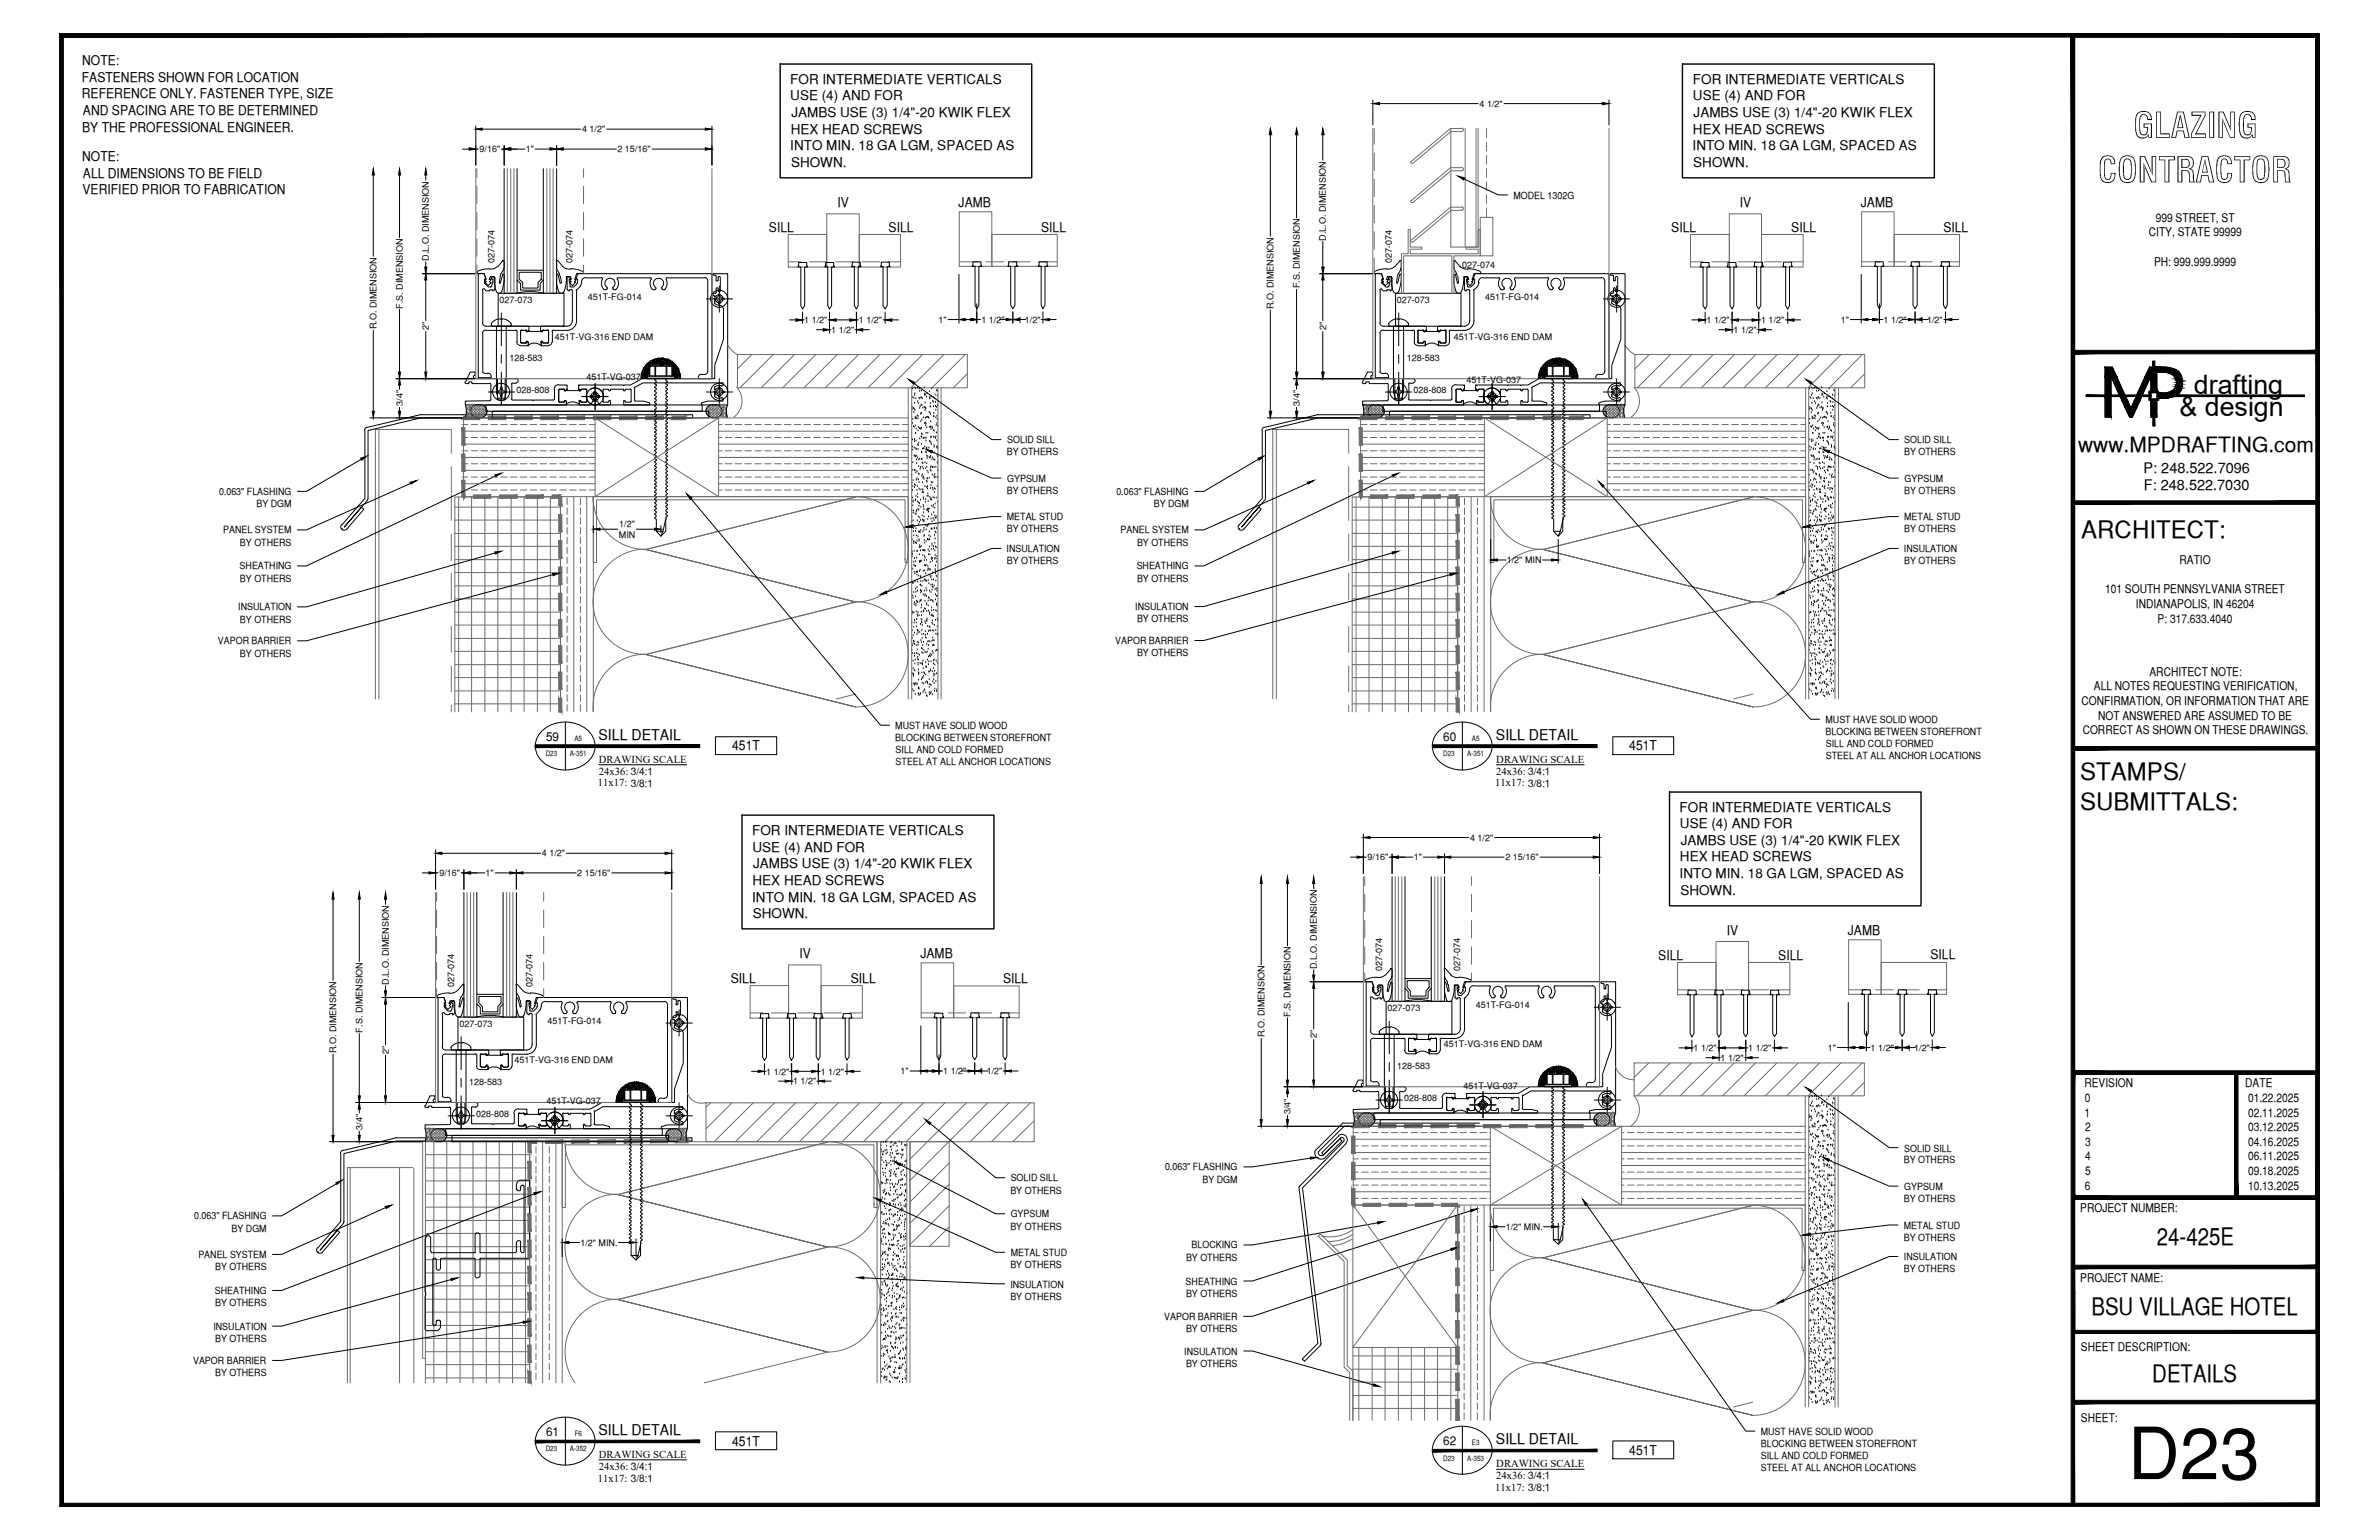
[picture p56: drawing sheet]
<svg xmlns="http://www.w3.org/2000/svg" width="432mm" height="279mm" viewBox="0 0 432 279" stroke-linecap="round" stroke-linejoin="round" font-family="sans-serif">
<defs><g id="words">
<text font-size="13.1" x="386.2" y="268.4">D23</text>
<g font-size="6.3">
<text x="387.2" y="25">GLAZING</text>
<text x="380.8" y="33.1">CONTRACTOR</text>
</g>
<g font-size="4.9">
<text x="398.2" y="71.5">drafting</text>
<text x="395.6" y="75.5">&amp; design</text>
</g>
<g font-size="4.4">
<text x="377.8" y="97.5">ARCHITECT:</text>
<text x="377.6" y="141.5">STAMPS/</text>
<text x="377.6" y="146.9">SUBMITTALS:</text>
<text x="391.5" y="225.8">24-425E</text>
<text x="379.6" y="238.5">BSU VILLAGE HOTEL</text>
<text x="390.7" y="250.7">DETAILS</text>
</g>
<text font-size="3.8" x="377.2" y="82">www.MPDRAFTING.com</text>
<g font-size="2.7">
<text x="108.6" y="134.2">SILL DETAIL</text>
<text x="271.5" y="134.2">SILL DETAIL</text>
<text x="108.6" y="260.3">SILL DETAIL</text>
<text x="271.5" y="262">SILL DETAIL</text>
</g>
<g font-size="2.6">
<text x="389.1" y="85.8">P: 248.522.7096</text>
<text x="389.1" y="89">F: 248.522.7030</text>
</g>
<g font-size="2.4">
<text x="14.9" y="11.8">NOTE:</text>
<text x="14.9" y="14.9">FASTENERS SHOWN FOR LOCATION</text>
<text x="14.9" y="17.8">REFERENCE ONLY. FASTENER TYPE, SIZE</text>
<text x="143.4" y="15.2">FOR INTERMEDIATE VERTICALS</text>
<text x="307.3" y="15.2">FOR INTERMEDIATE VERTICALS</text>
<text x="14.9" y="23.9">BY THE PROFESSIONAL ENGINEER.</text>
<text x="15" y="20.8">AND SPACING ARE TO BE DETERMINED</text>
<text x="143.4" y="18.2">USE (4) AND FOR</text>
<text x="143.6" y="21.3">JAMBS USE (3) 1/4&quot;-20 KWIK FLEX</text>
<text x="307.3" y="18.2">USE (4) AND FOR</text>
<text x="307.4" y="21.3">JAMBS USE (3) 1/4&quot;-20 KWIK FLEX</text>
<text x="14.9" y="29.2">NOTE:</text>
<text x="143.4" y="27.2">INTO MIN. 18 GA LGM, SPACED AS</text>
<text x="143.5" y="24.3">HEX HEAD SCREWS</text>
<text x="307.2" y="27.2">INTO MIN. 18 GA LGM, SPACED AS</text>
<text x="307.3" y="24.3">HEX HEAD SCREWS</text>
<text x="15" y="35.2">VERIFIED PRIOR TO FABRICATION</text>
<text x="15" y="32.3">ALL DIMENSIONS TO BE FIELD</text>
<text x="143.6" y="30.2">SHOWN.</text>
<text x="307.3" y="30.2">SHOWN.</text>
<text x="152" y="37.6">IV</text>
<text x="174" y="37.5">JAMB</text>
<text x="315.8" y="37.6">IV</text>
<text x="337.8" y="37.5">JAMB</text>
<text x="139.6" y="42">SILL</text>
<text x="161.3" y="42">SILL</text>
<text x="189" y="42">SILL</text>
<text x="303.3" y="42">SILL</text>
<text x="325.1" y="42">SILL</text>
<text x="352.7" y="42">SILL</text>
<text x="132.9" y="136.1">451T</text>
<text x="295.7" y="136.1">451T</text>
<text x="304.9" y="147.3">FOR INTERMEDIATE VERTICALS</text>
<text x="136.5" y="151.5">FOR INTERMEDIATE VERTICALS</text>
<text x="136.6" y="154.6">USE (4) AND FOR</text>
<text x="304.9" y="150.3">USE (4) AND FOR</text>
<text x="305.1" y="153.3">JAMBS USE (3) 1/4&quot;-20 KWIK FLEX</text>
<text x="136.6" y="160.5">HEX HEAD SCREWS</text>
<text x="136.7" y="157.5">JAMBS USE (3) 1/4&quot;-20 KWIK FLEX</text>
<text x="304.9" y="159.3">INTO MIN. 18 GA LGM, SPACED AS</text>
<text x="304.9" y="156.3">HEX HEAD SCREWS</text>
<text x="136.5" y="163.6">INTO MIN. 18 GA LGM, SPACED AS</text>
<text x="136.7" y="166.6">SHOWN.</text>
<text x="305" y="162.3">SHOWN.</text>
<text x="145.1" y="173.9">IV</text>
<text x="167.1" y="173.9">JAMB</text>
<text x="313.4" y="169.6">IV</text>
<text x="335.4" y="169.6">JAMB</text>
<text x="132.7" y="178.4">SILL</text>
<text x="154.4" y="178.4">SILL</text>
<text x="182.1" y="178.3">SILL</text>
<text x="301" y="174.1">SILL</text>
<text x="322.8" y="174.1">SILL</text>
<text x="350.4" y="174.1">SILL</text>
<text x="132.9" y="262.3">451T</text>
<text x="295.7" y="263.9">451T</text>
</g>
<g font-size="2.2">
<text x="391.3" y="40.2">999 STREET, ST</text>
<text x="390" y="42.9">CITY, STATE 99999</text>
<text x="391" y="48.2">PH: 999.999.9999</text>
<text x="382.1" y="107.6">101 SOUTH PENNSYLVANIA STREET</text>
<text x="395.6" y="102.3">RATIO</text>
<text x="387.7" y="110.3">INDIANAPOLIS, IN 46204</text>
<text x="391.6" y="113">P: 317.633.4040</text>
<text x="380" y="125.2">ALL NOTES REQUESTING VERIFICATION,</text>
<text x="390.1" y="122.6">ARCHITECT NOTE:</text>
<text x="377.8" y="127.9">CONFIRMATION, OR INFORMATION THAT ARE</text>
<text x="380.8" y="130.6">NOT ANSWERED ARE ASSUMED TO BE</text>
<text x="99.1" y="134.4">59</text>
<text x="261.9" y="134.4">60</text>
<text x="378" y="133.2">CORRECT AS SHOWN ON THESE DRAWINGS.</text>
<text x="378.3" y="197.3">REVISION</text>
<text x="407.5" y="197.3">DATE</text>
<text x="378.3" y="202.6">1</text>
<text x="378.4" y="200">0</text>
<text x="408" y="200">01.22.2025</text>
<text x="408" y="202.6">02.11.2025</text>
<text x="378.5" y="205.2">2</text>
<text x="378.5" y="207.9">3</text>
<text x="408" y="205.2">03.12.2025</text>
<text x="408" y="207.9">04.16.2025</text>
<text x="378.4" y="215.8">6</text>
<text x="378.5" y="210.5">4</text>
<text x="378.5" y="213.2">5</text>
<text x="408" y="210.5">06.11.2025</text>
<text x="408" y="213.2">09.18.2025</text>
<text x="408" y="215.8">10.13.2025</text>
<text x="377.6" y="219.9">PROJECT NUMBER:</text>
<text x="377.6" y="232.5">PROJECT NAME:</text>
<text x="377.7" y="245.2">SHEET DESCRIPTION:</text>
<text x="377.7" y="257.9">SHEET:</text>
<text x="99.1" y="260.5">61</text>
<text x="261.9" y="262.1">62</text>
</g>
<g font-size="1.9">
<text x="108.5" y="142.7">11x17: 3/8:1</text>
<text x="108.7" y="138.4">DRAWING SCALE</text>
<text x="108.7" y="140.5">24x36: 3/4:1</text>
<text x="271.4" y="142.7">11x17: 3/8:1</text>
<text x="271.6" y="138.4">DRAWING SCALE</text>
<text x="271.6" y="140.5">24x36: 3/4:1</text>
<text x="108.5" y="268.9">11x17: 3/8:1</text>
<text x="108.7" y="264.5">DRAWING SCALE</text>
<text x="108.7" y="266.6">24x36: 3/4:1</text>
<text x="271.6" y="266.1">DRAWING SCALE</text>
<text x="271.6" y="268.3">24x36: 3/4:1</text>
<text x="271.4" y="270.5">11x17: 3/8:1</text>
</g>
<g font-size="1.8">
<text x="274.7" y="36.1">MODEL 1302G</text>
<text x="182.8" y="82.6">BY OTHERS</text>
<text x="182.8" y="80.4">SOLID SILL</text>
<text x="345.6" y="80.4">SOLID SILL</text>
<text x="345.6" y="82.6">BY OTHERS</text>
<text x="39.8" y="89.8">0.063&quot; FLASHING</text>
<text x="182.8" y="89.6">BY OTHERS</text>
<text x="182.8" y="87.4">GYPSUM</text>
<text x="202.6" y="89.8">0.063&quot; FLASHING</text>
<text x="345.6" y="89.6">BY OTHERS</text>
<text x="345.7" y="87.4">GYPSUM</text>
<text x="46.5" y="92">BY DGM</text>
<text x="182.8" y="94.4">METAL STUD</text>
<text x="209.4" y="92">BY DGM</text>
<text x="345.6" y="94.4">METAL STUD</text>
<text x="40.5" y="96.8">PANEL SYSTEM</text>
<text x="43.6" y="99">BY OTHERS</text>
<text x="182.7" y="100.1">INSULATION</text>
<text x="182.8" y="96.6">BY OTHERS</text>
<text x="203.4" y="96.8">PANEL SYSTEM</text>
<text x="206.4" y="99">BY OTHERS</text>
<text x="345.6" y="100.1">INSULATION</text>
<text x="345.6" y="96.6">BY OTHERS</text>
<text x="43.5" y="103.3">SHEATHING</text>
<text x="43.6" y="105.5">BY OTHERS</text>
<text x="182.8" y="102.4">BY OTHERS</text>
<text x="206.3" y="103.3">SHEATHING</text>
<text x="206.4" y="105.5">BY OTHERS</text>
<text x="345.6" y="102.4">BY OTHERS</text>
<text x="43.2" y="110.7">INSULATION</text>
<text x="43.6" y="113">BY OTHERS</text>
<text x="206.1" y="110.7">INSULATION</text>
<text x="206.4" y="112.9">BY OTHERS</text>
<text x="39.6" y="116.9">VAPOR BARRIER</text>
<text x="43.6" y="119.1">BY OTHERS</text>
<text x="202.4" y="116.9">VAPOR BARRIER</text>
<text x="206.4" y="119.1">BY OTHERS</text>
<text x="331.3" y="131.1">MUST HAVE SOLID WOOD</text>
<text x="162.5" y="132.3">MUST HAVE SOLID WOOD</text>
<text x="162.5" y="134.4">BLOCKING BETWEEN STOREFRONT</text>
<text x="162.6" y="136.7">SILL AND COLD FORMED</text>
<text x="331.3" y="133.3">BLOCKING BETWEEN STOREFRONT</text>
<text x="331.4" y="135.5">SILL AND COLD FORMED</text>
<text x="331.4" y="137.7">STEEL AT ALL ANCHOR LOCATIONS</text>
<text x="162.6" y="138.9">STEEL AT ALL ANCHOR LOCATIONS</text>
<text x="345.6" y="208.9">SOLID SILL</text>
<text x="183.5" y="214.3">SOLID SILL</text>
<text x="211.5" y="212.3">0.063&quot; FLASHING</text>
<text x="218.2" y="214.6">BY DGM</text>
<text x="345.6" y="211.1">BY OTHERS</text>
<text x="345.6" y="215.9">GYPSUM</text>
<text x="35.2" y="221.2">0.063&quot; FLASHING</text>
<text x="183.4" y="216.5">BY OTHERS</text>
<text x="183.5" y="220.9">GYPSUM</text>
<text x="345.6" y="218.1">BY OTHERS</text>
<text x="42" y="223.5">BY DGM</text>
<text x="183.4" y="223.1">BY OTHERS</text>
<text x="183.5" y="227.8">METAL STUD</text>
<text x="216.3" y="226.5">BLOCKING</text>
<text x="345.6" y="222.9">METAL STUD</text>
<text x="345.6" y="225.1">BY OTHERS</text>
<text x="36" y="228.2">PANEL SYSTEM</text>
<text x="39.1" y="230.4">BY OTHERS</text>
<text x="183.4" y="230.1">BY OTHERS</text>
<text x="183.4" y="233.6">INSULATION</text>
<text x="215.2" y="233">SHEATHING</text>
<text x="215.3" y="228.7">BY OTHERS</text>
<text x="345.6" y="228.7">INSULATION</text>
<text x="345.6" y="230.8">BY OTHERS</text>
<text x="39" y="234.8">SHEATHING</text>
<text x="39.1" y="237">BY OTHERS</text>
<text x="183.4" y="235.8">BY OTHERS</text>
<text x="211.3" y="239.5">VAPOR BARRIER</text>
<text x="215.3" y="235.3">BY OTHERS</text>
<text x="38.7" y="241.3">INSULATION</text>
<text x="39.1" y="243.5">BY OTHERS</text>
<text x="214.9" y="245.7">INSULATION</text>
<text x="215.3" y="241.7">BY OTHERS</text>
<text x="35.1" y="247.5">VAPOR BARRIER</text>
<text x="39.1" y="249.7">BY OTHERS</text>
<text x="215.3" y="248">BY OTHERS</text>
<text x="319.6" y="260.3">MUST HAVE SOLID WOOD</text>
<text x="319.6" y="262.5">BLOCKING BETWEEN STOREFRONT</text>
<text x="319.6" y="264.7">SILL AND COLD FORMED</text>
<text x="319.6" y="266.9">STEEL AT ALL ANCHOR LOCATIONS</text>
</g>
<g font-size="1.6">
<text x="268.5" y="19.4">4 1/2&quot;</text>
<text x="87.1" y="27.6">9/16&quot;</text>
<text x="95.4" y="27.6">1&quot;</text>
<text x="105.7" y="24">4 1/2&quot;</text>
<text x="112.1" y="27.6">2 15/16&quot;</text>
<text x="77.9" y="47.3" transform="rotate(-90 77.9 47.3)">D.L.O. DIMENSION</text>
<text x="89.7" y="47.8" transform="rotate(-90 89.7 47.8)">027-074</text>
<text x="103.9" y="47.8" transform="rotate(-90 103.9 47.8)">027-074</text>
<text x="240.7" y="43.7" transform="rotate(-90 240.7 43.7)">D.L.O. DIMENSION</text>
<text x="252.6" y="47.8" transform="rotate(-90 252.6 47.8)">027-074</text>
<text x="235.9" y="52.3" transform="rotate(-90 235.9 52.3)">F.S. DIMENSION</text>
<text x="265.4" y="48.6">027-074</text>
<text x="68.3" y="59.8" transform="rotate(-90 68.3 59.8)">R.O. DIMENSION</text>
<text x="73.1" y="56" transform="rotate(-90 73.1 56)">F.S. DIMENSION</text>
<text x="77.9" y="59.9" transform="rotate(-90 77.9 59.9)">2&quot;</text>
<text x="90.7" y="54.9">027-073</text>
<text x="106.7" y="54.4">451T-FG-014</text>
<text x="146" y="58.7">1 1/2&quot;</text>
<text x="155.9" y="58.7">1 1/2&quot;</text>
<text x="170.4" y="58.6">1&quot;</text>
<text x="178.1" y="58.5">1 1/2&quot;</text>
<text x="184.7" y="58.5">1 1/2&quot;</text>
<text x="231.1" y="56.1" transform="rotate(-90 231.1 56.1)">R.O. DIMENSION</text>
<text x="240.7" y="59.9" transform="rotate(-90 240.7 59.9)">2&quot;</text>
<text x="253.6" y="54.9">027-073</text>
<text x="269.6" y="54.4">451T-FG-014</text>
<text x="309.8" y="58.7">1 1/2&quot;</text>
<text x="319.7" y="58.7">1 1/2&quot;</text>
<text x="334.1" y="58.6">1&quot;</text>
<text x="341.9" y="58.5">1 1/2&quot;</text>
<text x="348.4" y="58.5">1 1/2&quot;</text>
<text x="92.5" y="65.5">128-583</text>
<text x="100.7" y="61.6">451T-VG-316 END DAM</text>
<text x="150.9" y="60.5">1 1/2&quot;</text>
<text x="255.3" y="65.5">128-583</text>
<text x="263.9" y="61.7">451T-VG-316 END DAM</text>
<text x="314.6" y="60.5">1 1/2&quot;</text>
<text x="93.7" y="71.2">028-808</text>
<text x="106.4" y="69">451T-VG-037</text>
<text x="256.5" y="71.2">028-808</text>
<text x="266.2" y="69.5">451T-VG-037</text>
<text x="73.1" y="73.7" transform="rotate(-90 73.1 73.7)">3/4&quot;</text>
<text x="235.9" y="73.7" transform="rotate(-90 235.9 73.7)">3/4&quot;</text>
<text x="112.4" y="95.6">1/2&quot;</text>
<text x="112.3" y="97.6">MIN</text>
<text x="273.5" y="102.2">1/2&quot; MIN</text>
<text x="98.4" y="155.4">4 1/2&quot;</text>
<text x="266.8" y="152.5">4 1/2&quot;</text>
<text x="79.8" y="158.9">9/16&quot;</text>
<text x="88.1" y="158.9">1&quot;</text>
<text x="104.8" y="158.9">2 15/16&quot;</text>
<text x="248.2" y="156.1">9/16&quot;</text>
<text x="256.6" y="156.1">1&quot;</text>
<text x="273.2" y="156.1">2 15/16&quot;</text>
<text x="70.5" y="178.7" transform="rotate(-90 70.5 178.7)">D.L.O. DIMENSION</text>
<text x="82.4" y="179.1" transform="rotate(-90 82.4 179.1)">027-074</text>
<text x="96.6" y="179.1" transform="rotate(-90 96.6 179.1)">027-074</text>
<text x="239" y="175.8" transform="rotate(-90 239 175.8)">D.L.O. DIMENSION</text>
<text x="250.9" y="176.2" transform="rotate(-90 250.9 176.2)">027-074</text>
<text x="265" y="176.2" transform="rotate(-90 265 176.2)">027-074</text>
<text x="99.4" y="185.8">451T-FG-014</text>
<text x="234.3" y="184.5" transform="rotate(-90 234.3 184.5)">F.S. DIMENSION</text>
<text x="251.8" y="183.5">027-073</text>
<text x="267.8" y="182.9">451T-FG-014</text>
<text x="61" y="191.1" transform="rotate(-90 61 191.1)">R.O. DIMENSION</text>
<text x="65.8" y="187.3" transform="rotate(-90 65.8 187.3)">F.S. DIMENSION</text>
<text x="70.5" y="191.2" transform="rotate(-90 70.5 191.2)">2&quot;</text>
<text x="83.4" y="186.3">027-073</text>
<text x="229.5" y="188.2" transform="rotate(-90 229.5 188.2)">R.O. DIMENSION</text>
<text x="239" y="188.4" transform="rotate(-90 239 188.4)">2&quot;</text>
<text x="262.1" y="190">451T-VG-316 END DAM</text>
<text x="307.4" y="190.7">1 1/2&quot;</text>
<text x="317.3" y="190.7">1 1/2&quot;</text>
<text x="331.8" y="190.6">1&quot;</text>
<text x="339.5" y="190.6">1 1/2&quot;</text>
<text x="346.1" y="190.6">1 1/2&quot;</text>
<text x="85.2" y="196.8">128-583</text>
<text x="93.4" y="192.9">451T-VG-316 END DAM</text>
<text x="139.1" y="194.9">1 1/2&quot;</text>
<text x="144" y="196.7">1 1/2&quot;</text>
<text x="149" y="194.9">1 1/2&quot;</text>
<text x="163.4" y="194.9">1&quot;</text>
<text x="171.2" y="194.9">1 1/2&quot;</text>
<text x="177.7" y="194.9">1 1/2&quot;</text>
<text x="253.6" y="193.9">128-583</text>
<text x="265.6" y="197.6">451T-VG-037</text>
<text x="312.3" y="192.5">1 1/2&quot;</text>
<text x="86.4" y="202.6">028-808</text>
<text x="99.2" y="200.3">451T-VG-037</text>
<text x="234.3" y="202.1" transform="rotate(-90 234.3 202.1)">3/4&quot;</text>
<text x="254.9" y="199.7">028-808</text>
<text x="65.8" y="205" transform="rotate(-90 65.8 205)">3/4&quot;</text>
<text x="105.3" y="226">1/2&quot; MIN.</text>
<text x="273.3" y="223.1">1/2&quot; MIN.</text>
</g>
<g font-size="1.3">
<text x="99.1" y="137.2">D23</text>
<text x="103.4" y="137.2">A-351</text>
<text x="104.3" y="134.4">A5</text>
<text x="261.9" y="137.2">D23</text>
<text x="266.3" y="137.2">A-351</text>
<text x="267.1" y="134.4">A5</text>
<text x="99.1" y="263.3">D23</text>
<text x="103.4" y="263.3">A-352</text>
<text x="104.3" y="260.5">F6</text>
<text x="267.1" y="262.1">E3</text>
<text x="261.9" y="265">D23</text>
<text x="266.3" y="265">A-353</text>
</g>
</g></defs>
<!-- layer: SURROUNDING CONDITIONS -->
<g fill="none" stroke="#6c6c6c" stroke-width=".18">
<path d="M150.1 38.8h5.9v9.7h-5.9zM174.1 38.4h5.9v9.9h-5.9zM256.1 36.4v.3h.3M256.1 29.3v.3h.3M263.3 23.3v21.5h5v-21.5M265.3 37.5a.29 .29 0 0 1 .3 .3 .29 .29 0 0 1-.3 .3M265.3 30.4a.29 .29 0 0 1 .3 .3 .29 .29 0 0 1-.3 .3M265.3 23.2a.29 .29 0 0 1 .3 .3 .29 .29 0 0 1-.3 .3M265.4 38.2h-2.1l-6.9 5.7M265.4 37.6h-2.1l-7.1 6M265.4 31h-2.1l-6.9 5.8M265.4 30.4h-2.1l-7.1 6"/>
<path d="M265.4 23.9h-2.1l-6.9 5.8M265.4 23.3h-2.1l-7.1 6M265.9 23.3v21.5M267.9 23.3v21.5M268.7 39.4h2.3v7h-2.3zM269.8 23.3v1.7M269.8 25.8v1.6M269.8 28.2v1.6M269.8 30.5v1.6M269.8 33v1.5M269.8 35.3v1.6M269.8 37.7v1.7"/>
<path d="M313.9 38.8h5.8v9.7h-5.8zM337.9 38.4h5.9v9.9h-5.9zM143.1 42.5h7v6h-7zM143.1 47.5h2.3M146.9 47.5h3.2M151.7 47.5h3.2M156 42.5h7.4v6h-7.4zM156.5 47.5h3.1M161.2 47.5h2.2M174.1 47.5h3.3M179 47.5h3.2M180 42.5h11.9v5.8h-11.9z"/>
<path d="M183.8 47.5h3.1M188.5 47.5h3.4M255.6 41.7h.4v3.1h2.1v.4h-2.1v.8h12.3v-.8h-2.2v-.4h2.2v-3.1h.4v4.7h-4.8v6.8h-.4v-6.8h-8.7v6.8h-.4v-7.2h1.2zM256.1 43.5v.4h.3M306.8 42.5h7.1v6h-7.1zM306.8 47.5h2.3M310.7 47.5h3.2M315.5 47.5h3.1M319.7 42.5h7.6v6h-7.6zM320.2 47.5h3.2M325 47.5h2.3M337.9 47.5h3.3"/>
<path d="M342.8 47.5h3.1M343.8 42.5h11.9v5.8h-11.9zM347.5 47.5h3.2M352.3 47.5h3.4M68.1 77.9v48.9M83.9 75.8h24.1l22.4 14.3h34.4M83.9 78.2h24.1M83.9 77h1M83.9 79.4h1M84.1 75.8v12M85.5 74.9l1.4-1.4 1.5 1.4-.9 .9M85.5 75l.8 .8"/>
<path d="M85.5 77h1.2M85.5 79.4h1.2M85.6 74.1l1.7 1.7M85.8 73.8l2 1.9M86.1 73.6l1.9 1.9M87.3 77h1.2M87.3 79.4h1.2M87.4 73.5l-1.8 1.7M87.4 73.5l1 .9-1.4 1.4M87.8 73.6l-1.9 1.9M88.1 73.8l-2 1.9M88.3 75.2l-1.9-1.7-.9 .9 1.4 1.4"/>
<path d="M88.3 74l-1.8 1.8M89.1 77h1.2M89.1 79.4h1.2M90.9 77h1.2M90.9 79.4h1.2M92.6 77h1.3M92.6 79.4h1.3M94.4 77h1.2M94.4 79.4h1.2M96.2 77h1.2M96.2 79.4h1.2M98 77h1.2"/>
<path d="M98 79.4h1.2M99.8 77h1.2M99.8 79.4h1.2M101.6 77h1.2M101.6 79.4h1.2M103.4 77h1.2M103.4 79.4h1.2M105.2 77h1.2M105.2 79.4h1.2M106.9 77h1.1M106.9 79.4h1.1M128.3 74l1.7 1.8"/>
<path d="M128.5 73.8l1.9 1.9M128.8 73.6l1.9 1.9M130.1 73.5l-1.8 1.7M130.2 73.5l.9 .9-1.4 1.4M130.4 78.2h34.4M130.4 77h.7M130.4 79.4h.7M130.5 73.6l-2 1.9M130.7 73.8l-1.9 1.9M130.9 75.2l-1.7-1.7-1.1 .9 1.4 1.4M131 74.1l-1.8 1.7M131.1 74.9l-1.4-1.4-1.6 1.4 .9 .9"/>
<path d="M131.1 75l-.9 .8M131.6 77h1.2M131.6 79.4h1.2M132.1 62.6l.6 .8 1.1 .9M133.4 77h1.2M133.4 79.4h1.2M133.7 70.2a3.7 3.7 0 0 1-.5 5.5M133.9 64.3h41.7v6.1h-41.7zM135.2 77h1.2M135.2 79.4h1.2M136.5 64.3l-2.6 2.6M137 77h1.2"/>
<path d="M137 79.4h1.2M138.8 77h1.2M138.8 79.4h1.2M140.3 64.3l-6 6.1M140.6 77h1.2M140.6 79.4h1.2M142.4 77h1.2M142.4 79.4h1.2M144.1 77h1.3M144.1 79.4h1.3M144.2 64.3l-6 6.1M145.9 77h1.2"/>
<path d="M145.9 79.4h1.2M147.7 77h1.2M147.7 79.4h1.2M148.1 64.3l-6.1 6.1M149.5 77h1.2M149.5 79.4h1.2M151.3 77h1.2M151.3 79.4h1.2M152 64.3l-6.1 6.1M153.1 77h1.1M153.1 79.4h1.1M154.9 77h1.2"/>
<path d="M154.9 79.4h1.2M155.8 64.3l-6 6.1M156.7 77h1.2M156.7 79.4h1.2M158.4 77h1.2M158.4 79.4h1.2M159.7 64.3l-6 6.1M160.2 77h1.2M160.2 79.4h1.2M162 77h1.2M162 79.4h1.2M163.6 64.3l-6.1 6.1"/>
<path d="M163.8 77h1M163.8 79.4h1M164.8 75.8h-34.4l-22.4 14.3v-14.3h22.4v14.3h-46.5M164.8 70.4v56.4M165.5 70.4v56.4M167.4 64.3l-6 6.1M170.2 70.4v56.4M170.8 70.4v56.4M171.3 64.3l-6 6.1M175.2 64.3l-6 6.1M175.6 67.8l-2.6 2.6M231 77.9v48.9"/>
<path d="M246.8 75.8h22.6l22.3 14.3h36M246.8 78.2h22.6M247 77h1.2M247 79.4h1.2M247 75.8v12M248.3 74.9l1.5-1.4 1.5 1.4-.9 .9M248.3 75l.9 .8M248.5 74.1l1.7 1.7M248.7 73.8l1.9 1.9M248.7 77h1.2M248.7 79.4h1.2M248.9 73.6l2 1.9"/>
<path d="M249.2 73.5l-.9 .9 1.4 1.4M249.3 73.5l1.8 1.7M250.3 73.5l-1.8 1.7M250.3 73.5l1 .9-1.4 1.4M250.5 77h1.2M250.5 79.4h1.2M250.6 73.6l-1.9 1.9M251 73.8l-2 1.9M251.1 74l-1.7 1.8M252.3 77h1.2M252.3 79.4h1.2M254.1 77h1.2"/>
<path d="M254.1 79.4h1.2M255.8 77h1.2M255.8 79.4h1.2M257.7 77h1.1M257.7 79.4h1.1M259.5 77h1.1M259.5 79.4h1.1M261.2 77h1.2M261.2 79.4h1.2M263 77h1.2M263 79.4h1.2M264.8 77h1.2"/>
<path d="M264.8 79.4h1.2M266.6 77h1.2M266.6 79.4h1.2M268.4 77h1M268.4 79.4h1M269.4 75.8h22.3v14.3h-22.3zM291.1 75.2l1.9-1.7 .9 .9-1.4 1.4M291.1 74l1.8 1.8M291.3 73.8l2 1.9M291.7 73.6l1.9 1.9M291.7 75.8l-22.3 14.3h-22.6M291.7 78.2h36"/>
<path d="M291.7 77h.6M291.7 79.4h.6M291.7 75.8h36M292 73.5l-1 .9 1.4 1.4M292 73.5l1.8 1.7M292.9 77h1.2M292.9 79.4h1.2M293.4 73.6l-2 1.9M293.6 73.8l-1.9 1.9M293.8 74.1l-1.7 1.7M293.9 74.9l-1.4-1.4-1.5 1.4 .9 .9M293.9 75l-.8 .8"/>
<path d="M294.6 77h1.2M294.6 79.4h1.2M295 62.6l.5 .8 1.2 .9M296.5 77h1.1M296.5 79.4h1.1M296.6 70.2a3.7 3.7 0 0 1-.6 5.5M296.7 64.3h41.8v6.1h-41.8zM298.3 77h1.1M298.3 79.4h1.1M299.3 64.3l-2.6 2.6M300 77h1.2M300 79.4h1.2"/>
<path d="M301.8 77h1.2M301.8 79.4h1.2M303.2 64.3l-6 6.1M303.6 77h1.2M303.6 79.4h1.2M305.4 77h1.2M305.4 79.4h1.2M307.1 64.3l-6 6.1M307.1 77h1.3M307.1 79.4h1.3M308.9 77h1.2M308.9 79.4h1.2"/>
<path d="M310.8 77h1.1M310.8 79.4h1.1M311 64.3l-6.1 6.1M312.5 77h1.2M312.5 79.4h1.2M314.3 77h1.2M314.3 79.4h1.2M314.8 64.3l-6 6.1M316.1 77h1.2M316.1 79.4h1.2M317.9 77h1.2M317.9 79.4h1.2"/>
<path d="M318.7 64.3l-6 6.1M319.7 77h1.2M319.7 79.4h1.2M321.4 77h1.2M321.4 79.4h1.2M322.6 64.3l-6.1 6.1M323.2 77h1.2M323.2 79.4h1.2M325.1 77h1.1M325.1 79.4h1.1M326.5 64.3l-6.1 6.1M326.8 77h.9"/>
<path d="M326.8 79.4h.9M327.7 70.4v56.4M328.3 70.4v56.4M330.3 64.3l-6 6.1M333.1 70.4v56.4M333.7 70.4v56.4M334.1 64.3l-5.9 6.1M338 64.3l-6 6.1M338.5 67.8l-2.6 2.6M81.9 82.2v-4.3h-13.8h.7v48.9M81.9 84.6v4.8M81.9 89.7v4.7"/>
<path d="M81.9 96.9v4.8M82.5 99.1h19.2M82.5 96.8h19.2M82.5 94.4h19.2M82.5 92h19.2M83.2 90.2v39M83.9 85.3h24.1M83.9 87.8h24.1M83.9 84.1h1M83.9 86.6h1M83.9 88.9h1M83.9 83h24.1"/>
<path d="M83.9 80.6h24.1M83.9 81.8h1M85.5 84.1h1.2M85.5 86.6h1.2M85.5 88.9h1.2M85.5 81.8h1.2M85.6 90.2v39M87.3 84.1h1.2M87.3 86.6h1.2M87.3 88.9h1.2M87.3 81.8h1.2M88 90.2v39"/>
<path d="M89.1 84.1h1.2M89.1 86.6h1.2M89.1 88.9h1.2M89.1 81.8h1.2M90.4 90.2v39M90.9 84.1h1.2M90.9 86.6h1.2M90.9 88.9h1.2M90.9 81.8h1.2M92.6 84.1h1.3M92.6 86.6h1.3M92.6 88.9h1.3"/>
<path d="M92.6 81.8h1.3M92.8 90.2v39M94.4 84.1h1.2M94.4 86.6h1.2M94.4 88.9h1.2M94.4 81.8h1.2M95.1 90.2v39M96.2 84.1h1.2M96.2 86.6h1.2M96.2 88.9h1.2M96.2 81.8h1.2M97.5 90.2v39"/>
<path d="M98 84.1h1.2M98 86.6h1.2M98 88.9h1.2M98 81.8h1.2M99.8 84.1h1.2M99.8 86.6h1.2M99.8 88.9h1.2M99.8 81.8h1.2M99.9 90.2v39M101.6 84.1h1.2M101.6 86.6h1.2M101.6 88.9h1.2"/>
<path d="M101.6 81.8h1.2M101.7 90.1v39.1v-39h-19.2v39M102.9 90.4v1.2M102.9 92.1v1.2M102.9 93.9v1.2M102.9 95.7v1.2M102.9 97.5v1.2M102.9 99.3v1.2M103.4 84.1h1.2M103.4 86.6h1.2M103.4 88.9h1.2M103.4 81.8h1.2"/>
<path d="M104.1 90.1v39.1M105.2 84.1h1.2M105.2 86.6h1.2M105.2 88.9h1.2M105.2 81.8h1.2M105.3 90.4v1.2M105.3 92.1v1.2M105.3 93.9v1.2M105.3 95.7v1.2M105.3 97.5v1.2M105.3 99.3v1.2M106.5 90.1v39.1"/>
<path d="M106.9 84.1h1.1M106.9 86.6h1.1M106.9 88.9h1.1M106.9 81.8h1.1M107.6 90.1a9.6 9.6 0 0 0 9.6 9.6M107.7 90.1v39.1M117.2 99.6a9.6 9.6 0 0 0-9.6 9.6 9.6 9.6 0 0 0 9.6 9.5M117.2 99.7l38.1 9.5-38.1-9.5M130.4 85.3h34.4M130.4 87.8h34.4M130.4 84.1h.7M130.4 86.6h.7"/>
<path d="M130.4 88.9h.7M130.4 83h34.4M130.4 80.6h34.4M130.4 81.8h.7M131.6 84.1h1.2M131.6 86.6h1.2M131.6 88.9h1.2M131.6 81.8h1.2M133.4 84.1h1.2M133.4 86.6h1.2M133.4 88.9h1.2M133.4 81.8h1.2"/>
<path d="M135.2 84.1h1.2M135.2 86.6h1.2M135.2 88.9h1.2M135.2 81.8h1.2M137 84.1h1.2M137 86.6h1.2M137 88.9h1.2M137 81.8h1.2M138.8 84.1h1.2M138.8 86.6h1.2M138.8 88.9h1.2M138.8 81.8h1.2"/>
<path d="M140.6 84.1h1.2M140.6 86.6h1.2M140.6 88.9h1.2M140.6 81.8h1.2M142.4 84.1h1.2M142.4 86.6h1.2M142.4 88.9h1.2M142.4 81.8h1.2M144.1 84.1h1.3M144.1 86.6h1.3M144.1 88.9h1.3M144.1 81.8h1.3"/>
<path d="M145.9 84.1h1.2M145.9 86.6h1.2M145.9 88.9h1.2M145.9 81.8h1.2M147.7 84.1h1.2M147.7 86.6h1.2M147.7 88.9h1.2M147.7 81.8h1.2M149.5 84.1h1.2M149.5 86.6h1.2M149.5 88.9h1.2M149.5 81.8h1.2"/>
<path d="M151.3 84.1h1.2M151.3 86.6h1.2M151.3 88.9h1.2M151.3 81.8h1.2M153.1 84.1h1.1M153.1 86.6h1.1M153.1 88.9h1.1M153.1 81.8h1.1M154.9 84.1h1.2M154.9 86.6h1.2M154.9 88.9h1.2M154.9 81.8h1.2"/>
<path d="M155.3 90.1a9.6 9.6 0 0 1 9.5 9.6 9.6 9.6 0 0 1-9.5 9.5M155.3 90.2l-38.1 9.5M156.7 84.1h1.2M156.7 86.6h1.2M156.7 88.9h1.2M156.7 81.8h1.2M158.4 84.1h1.2M158.4 86.6h1.2M158.4 88.9h1.2M158.4 81.8h1.2M160.2 84.1h1.2M160.2 86.6h1.2"/>
<path d="M160.2 88.9h1.2M160.2 81.8h1.2M162 84.1h1.2M162 86.6h1.2M162 88.9h1.2M162 81.8h1.2M163.8 84.1h1M163.8 86.6h1M163.8 88.9h1M163.8 81.8h1M244.8 82.2v-4.3h-13.8h.6v48.9M244.8 84.6v4.8"/>
<path d="M244.8 89.7v4.7M244.8 96.9v4.8M245.4 99.1h19.1M245.4 96.8h19.1M245.4 94.4h19.1M245.4 92h19.1M246.1 90.2v39M246.8 85.3h22.6M246.8 87.8h22.6M246.8 83h22.6M246.8 80.6h22.6M247 84.1h1.2"/>
<path d="M247 86.6h1.2M247 88.9h1.2M247 81.8h1.2M248.5 90.2v39M248.7 84.1h1.2M248.7 86.6h1.2M248.7 88.9h1.2M248.7 81.8h1.2M250.5 84.1h1.2M250.5 86.6h1.2M250.5 88.9h1.2M250.5 81.8h1.2"/>
<path d="M250.9 90.2v39M252.3 84.1h1.2M252.3 86.6h1.2M252.3 88.9h1.2M252.3 81.8h1.2M253.2 90.2v39M254.1 84.1h1.2M254.1 86.6h1.2M254.1 88.9h1.2M254.1 81.8h1.2M255.7 90.2v39M255.8 84.1h1.2"/>
<path d="M255.8 86.6h1.2M255.8 88.9h1.2M255.8 81.8h1.2M257.7 84.1h1.1M257.7 86.6h1.1M257.7 88.9h1.1M257.7 81.8h1.1M258 90.2v39M259.5 84.1h1.1M259.5 86.6h1.1M259.5 88.9h1.1M259.5 81.8h1.1"/>
<path d="M260.4 90.2v39M261.2 84.1h1.2M261.2 86.6h1.2M261.2 88.9h1.2M261.2 81.8h1.2M262.8 90.2v39M263 84.1h1.2M263 86.6h1.2M263 88.9h1.2M263 81.8h1.2M264.6 90.1v39.1M264.8 84.1h1.2"/>
<path d="M264.8 86.6h1.2M264.8 88.9h1.2M264.8 81.8h1.2M265.8 90.4v1.2M265.8 92.1v1.2M265.8 93.9v1.2M265.8 95.7v1.2M265.8 97.5v1.2M265.8 99.3v1.2M266.6 84.1h1.2M266.6 86.6h1.2M266.6 88.9h1.2"/>
<path d="M266.6 81.8h1.2M267 90.1v39.1M268.2 90.4v1.2M268.2 92.1v1.2M268.2 93.9v1.2M268.2 95.7v1.2M268.2 97.5v1.2M268.2 99.3v1.2M268.4 84.1h1M268.4 86.6h1M268.4 88.9h1M268.4 81.8h1"/>
<path d="M269.4 90.1v39.1M270.5 90.1a9.6 9.6 0 0 0 9.6 9.6M270.6 90.1v39.1M280.1 99.6a9.6 9.6 0 0 0-9.6 9.6 9.6 9.6 0 0 0 9.6 9.5M280.1 99.7l38.1 9.5-38.1-9.5M291.7 85.3h36M291.7 87.8h36M291.7 84.1h.6M291.7 86.6h.6M291.7 88.9h.6M291.7 83h36M291.7 80.6h36"/>
<path d="M291.7 81.8h.6M292.9 84.1h1.2M292.9 86.6h1.2M292.9 88.9h1.2M292.9 81.8h1.2M294.6 84.1h1.2M294.6 86.6h1.2M294.6 88.9h1.2M294.6 81.8h1.2M296.5 84.1h1.1M296.5 86.6h1.1M296.5 88.9h1.1"/>
<path d="M296.5 81.8h1.1M298.3 84.1h1.1M298.3 86.6h1.1M298.3 88.9h1.1M298.3 81.8h1.1M300 84.1h1.2M300 86.6h1.2M300 88.9h1.2M300 81.8h1.2M301.8 84.1h1.2M301.8 86.6h1.2M301.8 88.9h1.2"/>
<path d="M301.8 81.8h1.2M303.6 84.1h1.2M303.6 86.6h1.2M303.6 88.9h1.2M303.6 81.8h1.2M305.4 84.1h1.2M305.4 86.6h1.2M305.4 88.9h1.2M305.4 81.8h1.2M307.1 84.1h1.3M307.1 86.6h1.3M307.1 88.9h1.3"/>
<path d="M307.1 81.8h1.3M308.9 84.1h1.2M308.9 86.6h1.2M308.9 88.9h1.2M308.9 81.8h1.2M310.8 84.1h1.1M310.8 86.6h1.1M310.8 88.9h1.1M310.8 81.8h1.1M312.5 84.1h1.2M312.5 86.6h1.2M312.5 88.9h1.2"/>
<path d="M312.5 81.8h1.2M314.3 84.1h1.2M314.3 86.6h1.2M314.3 88.9h1.2M314.3 81.8h1.2M316.1 84.1h1.2M316.1 86.6h1.2M316.1 88.9h1.2M316.1 81.8h1.2M317.9 84.1h1.2M317.9 86.6h1.2M317.9 88.9h1.2"/>
<path d="M317.9 81.8h1.2M318.2 90.1a9.6 9.6 0 0 1 9.5 9.6 9.6 9.6 0 0 1-9.5 9.5l-38.1 9.5M318.2 90.2l-38.1 9.5M319.7 84.1h1.2M319.7 86.6h1.2M319.7 88.9h1.2M319.7 81.8h1.2M321.4 84.1h1.2M321.4 86.6h1.2M321.4 88.9h1.2M321.4 81.8h1.2M323.2 84.1h1.2"/>
<path d="M323.2 86.6h1.2M323.2 88.9h1.2M323.2 81.8h1.2M325.1 84.1h1.1M325.1 86.6h1.1M325.1 88.9h1.1M325.1 81.8h1.1M326.8 84.1h.9M326.8 86.6h.9M326.8 88.9h.9M326.8 81.8h.9M81.9 104v4.8"/>
<path d="M81.9 113.7v4.7M82.5 118.2h19.2M82.5 115.8h19.2M82.5 113.4h19.2M82.5 111.1h19.2M82.5 108.6h19.2M82.5 106.3h19.2M82.5 103.9h19.2M82.5 101.5h19.2M102.9 101.1v1.1M102.9 102.9v1.1M102.9 104.6v1.3"/>
<path d="M102.9 106.4v1.2M102.9 108.2v1.2M102.9 110v1.2M102.9 111.8v1.2M102.9 113.5v1.2M102.9 115.4v1.1M102.9 117.2v1.1M102.9 118.9v1.2M105.3 101.1v1.1M105.3 102.9v1.1M105.3 104.6v1.3M105.3 106.4v1.2"/>
<path d="M105.3 108.2v1.2M105.3 110v1.2M105.3 111.8v1.2M105.3 113.5v1.2M105.3 115.4v1.1M105.3 117.2v1.1M105.3 118.9v1.2M108.3 101.5v.5h-.6v-11.9h57.1v11.9h-.5v-.5M108.3 101.5v-10.8h56v10.8M108.3 101.5h.1M117.2 118.7a9.6 9.6 0 0 0-9.5 10.4M117.2 118.7l38.1 9.6-38.1-9.6"/>
<path d="M155.3 109.2a9.6 9.6 0 0 1 9.5 9.5 9.6 9.6 0 0 1-9.5 9.6M155.3 109.2l-38.1 9.5M164.3 101.5h.1M244.8 104v4.8M244.8 113.7v4.7M245.4 118.2h19.1M245.4 115.8h19.1M245.4 113.4h19.1M245.4 111.1h19.1M245.4 108.6h19.1M245.4 106.3h19.1M245.4 103.9h19.1"/>
<path d="M245.4 101.5h19.1M265.8 101.1v1.1M265.8 102.9v1.1M265.8 104.6v1.3M265.8 106.4v1.2M265.8 108.2v1.2M265.8 110v1.2M265.8 111.8v1.2M265.8 113.5v1.2M265.8 115.4v1.1M265.8 117.2v1.1M265.8 118.9v1.2"/>
<path d="M268.2 101.1v1.1M268.2 102.9v1.1M268.2 104.6v1.3M268.2 106.4v1.2M268.2 108.2v1.2M268.2 110v1.2M268.2 111.8v1.2M268.2 113.5v1.2M268.2 115.4v1.1M268.2 117.2v1.1M268.2 118.9v1.2M271.1 101.5v.5h-.5v-11.9h57.1v11.9h-.5v-.5"/>
<path d="M271.1 101.5v-10.8h56.1v10.8M271.1 101.5h.1M280.1 118.7a9.6 9.6 0 0 0-9.5 10.4M280.1 118.7l38.1 9.6-38.1-9.6M318.2 109.2a9.6 9.6 0 0 1 9.5 9.5 9.6 9.6 0 0 1-9.5 9.6M327.2 101.5h.1M81.9 120.8v4.7M81.9 128v1.2M82.5 127.7h19.2M82.5 125.3h19.2M82.5 122.9h19.2M82.5 120.6h19.2"/>
<path d="M101.4 129.2h.6M102.9 120.7v1.2M102.9 122.5v1.2M102.9 124.3v1.2M102.9 126v1.3M102.9 127.8v1.2M105.3 120.7v1.2M105.3 122.5v1.2M105.3 124.3v1.2M105.3 126v1.3M105.3 127.8v1.2M155.3 125.9l-3.5 .9"/>
<path d="M244.8 120.8v4.7M244.8 128v1.2M245.4 129.2v-39h19.1v39M245.4 127.7h19.1M245.4 125.3h19.1M245.4 122.9h19.1M245.4 120.6h19.1M264.3 129.2h.6M265.8 120.7v1.2M265.8 122.5v1.2M265.8 124.3v1.2M265.8 126v1.3"/>
<path d="M265.8 127.8v1.2M268.2 120.7v1.2M268.2 122.5v1.2M268.2 124.3v1.2M268.2 126v1.3M268.2 127.8v1.2M318.2 125.9l-3.5 .9M136.1 178.8h7v5.9h-7zM143.1 175.1h5.9v9.6h-5.9zM149 178.8h7.5v5.9h-7.5zM167.2 174.7h5.9v10h-5.9zM173.1 178.9h11.9v5.8h-11.9z"/>
<path d="M304.5 174.6h7v5.9h-7zM304.5 179.6h2.3M308.4 179.6h3.1M311.5 170.8h5.9v9.7h-5.9zM313.1 179.6h3.2M317.4 174.6h7.5v5.9h-7.5zM317.9 179.6h3.2M322.6 179.6h2.3M335.5 170.5h5.9v9.9h-5.9zM335.5 179.6h3.3M340.4 179.6h3.2M341.4 174.6h11.9v5.8h-11.9z"/>
<path d="M345.2 179.6h3.2M349.9 179.6h3.4M124.8 198.3a2.64 2.64 0 0 0 3.3 1.7M136.1 183.8h2.3M140 183.8h3.2M144.8 183.8h3.2M149.5 183.8h3.2M154.3 183.8h2.2M167.2 183.8h3.3M172.1 183.8h3.2M176.8 183.8h3.2M181.6 183.8h3.4"/>
<path d="M293.2 193.5a3.5 3.5 0 0 0 3.4 2.4M296.6 198.8a3.7 3.7 0 0 1-.6 5.5M296.6 192.8h41.8v6h-41.8zM299.3 192.8l-2.7 2.7M303.1 192.8l-5.9 6M307 192.8l-5.9 6M310.9 192.8l-6 6M314.8 192.8l-6 6M318.6 192.8l-5.9 6M322.5 192.8l-6 6M326.4 192.8l-6 6M327.7 198.8v56.5"/>
<path d="M328.3 198.8v56.5M330.3 192.8l-6 6M333.1 198.8v56.5M333.6 198.8v56.5M334.1 192.8l-5.9 6M338 192.8l-6 6M338.4 196.3l-2.5 2.5M63.1 211.8h11.8M72.5 211.8v39.1M75.1 212v38.9M77.2 207h-.5v39.4h.5M77.2 219h18.9"/>
<path d="M77.2 216.7h18.9M77.2 214.2h18.9M77.2 211.9h18.9M77.2 209.5h18.9M78.2 206.2l1.4-1.4 1.5 1.4-.9 .9M78.2 205.8l1.4 1.3M78.2 206.3l.8 .8M78.3 205.4l1.8 1.7M78.5 205.1l2 2M78.7 207.1v43.8M78.8 204.9l1.9 2M79.1 204.8l-.9 .9"/>
<path d="M79.2 204.8l1.8 1.8M80.5 204.9l-2 2M80.8 205.1l-1.9 2M81 205.4l-1.8 1.7M81.1 207.1v43.8M81.1 205.8l-1-1-1.8 1.8M81.1 205.7l-1.4 1.4M83.5 207.1v43.8M85.9 207.1v43.8M88.3 207.1v43.8M90.6 207.1v43.8M93 207.1v43.8"/>
<path d="M95.4 207.1v43.8M96.1 207.1v43.8v-43.8h-18.9v43.8M97.3 207.1v.4M97.3 208v1.2M97.3 209.8v1.2M97.3 211.6v1.2M97.3 213.4v1.2M97.3 215.2v1.1M97.3 217v1.1M97.3 218.8v1.2M98.5 207.1v43.8M99.7 207.1v.4"/>
<path d="M99.7 208v1.2M99.7 209.8v1.2M99.7 211.6v1.2M99.7 213.4v1.2M99.7 215.2v1.1M99.7 217v1.1M99.7 218.8v1.2M100.9 207.1v43.8M102 207.1v43.8M102.6 207.2a9.6 9.6 0 0 0 9.5 9.5M102.6 218.5v.6h-.6v-12h57.2v12h-.6v-.6M102.6 218.5v-10.8h56v10.8"/>
<path d="M102.6 218.5h.1M112.1 216.7a9.6 9.6 0 0 0-9.5 9.5 9.6 9.6 0 0 0 9.5 9.6M112.1 216.7l38.1 9.6-38.1-9.6M120.8 205.8l1.1-1 1.7 1.8M120.8 206.2l1.6-1.4 1.4 1.4M120.8 205.7l1.5 1.4M120.9 206.2l.8 .9M121 205.4l1.7 1.7M121.2 205.1l1.9 2M121.5 204.9l1.9 2M122.8 204.8l-1.8 1.8M122.9 204.8l.9 .9"/>
<path d="M123.2 204.9l-2 2M123.4 205.1l-1.9 2M123.7 205.4l-1.8 1.7M123.8 206.3l-.9 .8M123.8 205.8l-1.4 1.3M128.1 200.1h59.6v7h-59.6zM129 200.1l-.9 .8M132.8 200.1l-4.7 4.7M136.7 200.1l-7.1 7M140.6 200.1l-7.1 7M144.4 200.1l-7 7M148.3 200.1l-7.1 7"/>
<path d="M150.2 207.1a9.6 9.6 0 0 1 9.6 9.6 9.6 9.6 0 0 1-9.6 9.6M150.2 207.2l-38.1 9.5M152.1 200.1l-7 7M156 200.1l-7 7M158.6 218.5h.1M159.2 207.1v43.8M159.8 207.1v43.8M159.9 200.1l-7.1 7M163.8 200.1l-7.1 7M164.6 207.1v43.8M165.2 207.1h7.1v19h-7.1zM165.2 207.1v43.8"/>
<path d="M167.6 200.1l-7 7M171.5 200.1l-7 7M172.3 211l-7.1 7.1M172.3 214.9l-7.1 7M172.3 218.8l-7.1 7M175.4 200.1l-10.2 10.2M179.3 200.1l-14.1 14.1M183.1 200.1l-7 7M187 200.1l-7 7M187.7 203.3l-3.9 3.8M245.6 218.6h18.9v25.9h-18.9zM245.6 218.6l18.9 25.9"/>
<path d="M245.6 213.9h24.9M245.6 212.7h1M245.6 215h1M245.6 217.4h1M245.6 218.6h24.9M245.6 211.5h24.9M245.6 206.7h24.9M245.6 209.1h24.9M245.6 205.5h1M245.6 207.9h1M245.6 210.2h1M246.6 203.4l1.5-1.5 1.5 1.5-.9 .9"/>
<path d="M246.6 202.9l1-1 1.8 1.9M246.6 202.9l1.4 1.4M246.6 203.5l.9 .8M246.8 202.6l1.7 1.7M247 202.3l1.9 1.9M247.1 212.7h1.2M247.1 215h1.2M247.1 217.4h1.2M247.1 205.5h1.2M247.1 207.9h1.2M247.1 210.2h1.2M247.3 202.1l1.9 1.9"/>
<path d="M248.5 201.9l-1.7 1.8M248.6 201.9l1 1M248.9 202.1l-1.9 1.9M249 212.7h1.1M249 215h1.1M249 217.4h1.1M249 205.5h1.1M249 207.9h1.1M249 210.2h1.1M249.2 202.2l-1.9 2M249.4 202.6l-1.8 1.7M249.6 202.9l-1.4 1.4"/>
<path d="M250.8 212.7h1.1M250.8 215h1.1M250.8 217.4h1.1M250.8 205.5h1.1M250.8 207.9h1.1M250.8 210.2h1.1M252.5 212.7h1.2M252.5 215h1.2M252.5 217.4h1.2M252.5 205.5h1.2M252.5 207.9h1.2M252.5 210.2h1.2"/>
<path d="M254.3 212.7h1.2M254.3 215h1.2M254.3 217.4h1.2M254.3 205.5h1.2M254.3 207.9h1.2M254.3 210.2h1.2M256.1 212.7h1.2M256.1 215h1.2M256.1 217.4h1.2M256.1 205.5h1.2M256.1 207.9h1.2M256.1 210.2h1.2"/>
<path d="M257.9 212.7h1.2M257.9 215h1.2M257.9 217.4h1.2M257.9 205.5h1.2M257.9 207.9h1.2M257.9 210.2h1.2M259.7 212.7h1.2M259.7 215h1.2M259.7 217.4h1.2M259.7 205.5h1.2M259.7 207.9h1.2M259.7 210.2h1.2"/>
<path d="M261.4 212.7h1.2M261.4 215h1.2M261.4 217.4h1.2M261.4 205.5h1.2M261.4 207.9h1.2M261.4 210.2h1.2M263.3 212.7h1.1M263.3 215h1.1M263.3 217.4h1.1M263.3 205.5h1.1M263.3 207.9h1.1M263.3 210.2h1.1"/>
<path d="M264.5 218.6l-18.9 25.9v13.2v-8.9l-1.1-1v-19.2l-4.9-4.7-.3 .4 4.7 4.6v19.1l1 1v8.7M264.6 218.6v39.1M265 212.7h1.2M265 215h1.2M265 217.4h1.2M265 205.5h1.2M265 207.9h1.2M265 210.2h1.2M265.7 218.8v1.2M266.8 212.7h1.2M266.8 215h1.2M266.8 217.4h1.2"/>
<path d="M266.8 205.5h1.2M266.8 207.9h1.2M266.8 210.2h1.2M267 218.6v39.1M268.2 218.8v1.2M268.6 212.7h1.2M268.6 215h1.2M268.6 217.4h1.2M268.6 205.5h1.2M268.6 207.9h1.2M268.6 210.2h1.2M269.4 218.6v39.1"/>
<path d="M270.4 212.7h.1M270.4 215h.1M270.4 217.4h.1M270.4 205.5h.1M270.4 207.9h.1M270.4 210.2h.1M270.4 218.7a9.6 9.6 0 0 0 9.6 9.5M270.5 204.3h23.8v14.3h-23.8zM270.5 218.6v39.1M270.5 216.2h-24.9v-11.9h24.9l23.8 14.3h33.4M289.3 202.9l1-1 1.8 1.8M289.3 202.9l1.4 1.4"/>
<path d="M289.4 202.6l1.8 1.7M289.7 202.2l1.9 2M289.9 202.1l2 1.9M291.3 201.9l-1.8 1.9M291.3 201.9l.9 1M291.7 202.1l-2 1.9M291.9 202.3l-1.9 1.9M292.1 202.6l-1.7 1.7M292.2 203.4l-1.4-1.5-1.5 1.5 .9 .9M292.2 202.9l-1.3 1.4M292.2 203.5l-.8 .8M294.3 213.9h33.4"/>
<path d="M294.3 216.2h33.4M294.3 212.7h.5M294.3 215h.5M294.3 217.4h.5M294.3 211.5h33.4M294.3 206.7h33.4M294.3 209.1h33.4M294.3 205.5h.5M294.3 207.9h.5M294.3 210.2h.5M294.3 204.3h33.4M294.3 204.3l-23.8 14.3"/>
<path d="M295.4 212.7h1.2M295.4 215h1.2M295.4 217.4h1.2M295.4 205.5h1.2M295.4 207.9h1.2M295.4 210.2h1.2M297.2 212.7h1.2M297.2 215h1.2M297.2 217.4h1.2M297.2 205.5h1.2M297.2 207.9h1.2M297.2 210.2h1.2"/>
<path d="M299 212.7h1.2M299 215h1.2M299 217.4h1.2M299 205.5h1.2M299 207.9h1.2M299 210.2h1.2M300.7 212.7h1.2M300.7 215h1.2M300.7 217.4h1.2M300.7 205.5h1.2M300.7 207.9h1.2M300.7 210.2h1.2"/>
<path d="M302.5 212.7h1.2M302.5 215h1.2M302.5 217.4h1.2M302.5 205.5h1.2M302.5 207.9h1.2M302.5 210.2h1.2M304.3 212.7h1.2M304.3 215h1.2M304.3 217.4h1.2M304.3 205.5h1.2M304.3 207.9h1.2M304.3 210.2h1.2"/>
<path d="M306.1 212.7h1.2M306.1 215h1.2M306.1 217.4h1.2M306.1 205.5h1.2M306.1 207.9h1.2M306.1 210.2h1.2M307.9 212.7h1.2M307.9 215h1.2M307.9 217.4h1.2M307.9 205.5h1.2M307.9 207.9h1.2M307.9 210.2h1.2"/>
<path d="M309.7 212.7h1.2M309.7 215h1.2M309.7 217.4h1.2M309.7 205.5h1.2M309.7 207.9h1.2M309.7 210.2h1.2M311.5 212.7h1.2M311.5 215h1.2M311.5 217.4h1.2M311.5 205.5h1.2M311.5 207.9h1.2M311.5 210.2h1.2"/>
<path d="M313.2 212.7h1.3M313.2 215h1.3M313.2 217.4h1.3M313.2 205.5h1.3M313.2 207.9h1.3M313.2 210.2h1.3M315 212.7h1.2M315 215h1.2M315 217.4h1.2M315 205.5h1.2M315 207.9h1.2M315 210.2h1.2"/>
<path d="M316.8 212.7h1.2M316.8 215h1.2M316.8 217.4h1.2M316.8 205.5h1.2M316.8 207.9h1.2M316.8 210.2h1.2M318.1 218.6a9.6 9.6 0 0 1 9.6 9.6 9.6 9.6 0 0 1-9.6 9.5M318.1 218.7l-38.1 9.5M318.6 212.7h1.2M318.6 215h1.2M318.6 217.4h1.2M318.6 205.5h1.2"/>
<path d="M318.6 207.9h1.2M318.6 210.2h1.2M320.4 212.7h1.2M320.4 215h1.2M320.4 217.4h1.2M320.4 205.5h1.2M320.4 207.9h1.2M320.4 210.2h1.2M322.2 212.7h1.1M322.2 215h1.1M322.2 217.4h1.1M322.2 205.5h1.1"/>
<path d="M322.2 207.9h1.1M322.2 210.2h1.1M324 212.7h1.2M324 215h1.2M324 217.4h1.2M324 205.5h1.2M324 207.9h1.2M324 210.2h1.2M325.8 212.7h1.2M325.8 215h1.2M325.8 217.4h1.2M325.8 205.5h1.2"/>
<path d="M325.8 207.9h1.2M325.8 210.2h1.2M327.5 212.7h.2M327.5 215h.2M327.5 217.4h.2M327.5 205.5h.2M327.5 207.9h.2M327.5 210.2h.2M77.2 238.1h18.9M77.2 235.7h18.9M77.2 233.3h18.9M77.2 230.9h18.9"/>
<path d="M77.2 228.5h18.9M77.2 226.2h18.9M77.2 223.8h18.9M77.2 221.4h18.9M97.3 220.5v1.2M97.3 222.3v1.2M97.3 224.1v1.2M97.3 225.9v1.2M97.3 227.6v1.3M97.3 229.5v1.1M97.3 231.3v1.1M97.3 233v1.3"/>
<path d="M97.3 234.8v1.2M97.3 236.6v1.2M97.3 238.4v1.2M99.7 220.5v1.2M99.7 222.3v1.2M99.7 224.1v1.2M99.7 225.9v1.2M99.7 227.6v1.3M99.7 229.5v1.1M99.7 231.3v1.1M99.7 233v1.3M99.7 234.8v1.2"/>
<path d="M99.7 236.6v1.2M99.7 238.4v1.2M112.1 235.7a9.6 9.6 0 0 0-7.7 15.2M112.1 235.8l38.1 9.5-38.1-9.5M150.2 226.2a9.6 9.6 0 0 1 9.6 9.5 9.6 9.6 0 0 1-9.6 9.6M150.2 226.3l-38.1 9.5M172.3 222.6l-3.6 3.5M245.5 223.1a7.3 7.3 0 0 1-5.5 1.2M245.5 224l-1.2 .6-1.3 .5-2.1 .1M245.5 224.7l-1.5 .8-2.2 .5M265.7 220.6v1.2M265.7 222.4v1.2"/>
<path d="M265.7 224.2v1.2M265.7 226v1.1M265.7 227.8v1.2M265.7 229.6v1.2M265.7 231.3v1.2M265.7 233.1v1.2M265.7 234.9v1.2M265.7 236.7v1.2M265.7 238.5v1.1M268.2 220.6v1.2M268.2 222.4v1.2M268.2 224.2v1.2"/>
<path d="M268.2 226v1.1M268.2 227.8v1.2M268.2 229.6v1.2M268.2 231.3v1.2M268.2 233.1v1.2M268.2 234.9v1.2M268.2 236.7v1.2M268.2 238.5v1.1M271.1 229.9v.6h-.6v-11.9h57.2v11.9h-.6v-.6M271.1 229.9v-10.7h56v10.7M271.1 229.9h.1M280 228.2a9.6 9.6 0 0 0-9.6 9.5 9.6 9.6 0 0 0 9.6 9.6"/>
<path d="M280 228.2l38.1 9.5-38.1-9.5M318.1 237.7a9.6 9.6 0 0 1 9.6 9.5 9.6 9.6 0 0 1-9.6 9.6M318.1 237.7l-38.1 9.6M327.1 229.9h.1M63.1 250.9v-39.1h.5v39.1M77.2 250h18.9M77.2 247.6h18.9M77.2 245.2h18.9M77.2 242.8h18.9M77.2 240.5h18.9M95.8 250.9h.6M97.3 240.2v1.2"/>
<path d="M97.3 241.9v1.2M97.3 243.8v1.1M97.3 245.6v1.1M97.3 247.3v1.2M97.3 249.1v1.2M99.7 240.2v1.2M99.7 241.9v1.2M99.7 243.8v1.1M99.7 245.6v1.1M99.7 247.3v1.2M99.7 249.1v1.2M150.2 245.3l-22.4 5.6"/>
<path d="M245.6 255.5h18.9M245.6 253.2h18.9M245.6 250.8h18.9M245.6 248.4h18.9M245.6 246h18.9M246.6 244.5v13.2M249 244.5v13.2M251.4 244.5v13.2M253.8 244.5v13.2M256.2 244.5v13.2M258.6 244.5v13.2M260.9 244.5v13.2"/>
<path d="M263.3 244.5v13.2M264.2 257.7h.7M265.7 240.3v1.1M265.7 242.1v1.2M265.7 243.8v1.2M265.7 245.6v1.2M265.7 247.4v1.2M265.7 249.2v1.2M265.7 251v1.2M265.7 252.8v1.1M265.7 254.6v1.1M265.7 256.3v1.3"/>
<path d="M268.2 240.3v1.1M268.2 242.1v1.2M268.2 243.8v1.2M268.2 245.6v1.2M268.2 247.4v1.2M268.2 249.2v1.2M268.2 251v1.2M268.2 252.8v1.1M268.2 254.6v1.1M268.2 256.3v1.3M280 247.2a9.6 9.6 0 0 0-9.5 10.4M280 247.3l38.1 9.5-38.1-9.5"/>
<path d="M318.1 254.4l-3.5 .9"/>
</g>
<g fill="none" stroke="#000" stroke-width=".18">
<path d="M116.4 68.6h.1M116.5 68.2h.1M116.5 68.6h.1M116.5 67.9h.1M116.5 68.3h.1M116.6 67.5h.1M116.6 67.6h.1M116.6 67.9h.1M116.6 68.1h.1M116.6 68.3h.1M116.6 68.4h.1M116.6 68.5h.1"/>
<path d="M116.6 68h.1M116.6 67.4h.1M116.6 67.8h.1M116.7 67.3h.1M116.7 67.7h.1M116.7 68.1h.1M116.7 68.6h.1M116.7 68.4h.1M116.7 68.5h.1M116.8 68.3h.1M116.8 67h.1M116.8 67.1h.1"/>
<path d="M116.8 67.5h.1M116.8 67.9h.1M116.8 67.6h.1M116.8 66.9h.1M116.9 66.9h.1M116.9 67.1h.1M116.9 68.6h.1M116.9 68.1h.1M116.9 67.6h.1M117 66.9h.1M117 67.3h.1M117 67.4h.1"/>
<path d="M117 67.5h.1M117 68.1h.1M117 66.8h.1M117 67.7h.1M117 68.6h.1M117 67.8h.1M117 67.9h.1M117 68.3h.1M117.1 68.1h.1M117.1 68.2h.1M117.1 68.4h.1M117.1 68.3h.1"/>
<path d="M117.1 67.8h.1M117.1 67.3h.1M117.1 66.8h.1M117.1 68.6h.1M117.1 67.9h.1M117.1 67.2h.1M117.1 66.7h.1M117.2 66.7h.1M117.2 67.1h.1M117.2 67.5h.1M117.2 67.9h.1M117.2 68.3h.1"/>
<path d="M117.2 68.6h.1M117.2 66.6h.1M117.2 66.4h.1M117.2 68.4h.1M117.3 66.4h.1M117.3 66.9h.1M117.3 67.2h.1M117.3 68.1h.1M117.3 66.5h.1M117.3 66.7h.1M117.3 66.8h.1M117.3 68.5h.1"/>
<path d="M117.3 67.9h.1M117.3 67.4h.1M117.3 67h.1M117.3 67.8h.1M117.3 67.1h.1M117.3 67.7h.1M117.4 66.2h.1M117.4 67.4h.1M117.4 67.6h.1M117.4 67.8h.1M117.4 68.2h.1M117.4 67.7h.1"/>
<path d="M117.4 67.2h.1M117.4 66.7h.1M117.4 66.9h.1M117.4 66.3h.1M117.5 66.6h.1M117.5 67.1h.1M117.5 67.5h.1M117.5 67.9h.1M117.5 68.3h.1M117.5 68h.1M117.5 68.1h.1M117.5 68.2h.1"/>
<path d="M117.5 67.6h.1M117.5 67.2h.1M117.5 66.7h.1M117.5 66.2h.1M117.5 67.4h.1M117.5 66.8h.1M117.6 66h.1M117.6 66.4h.1M117.6 66.9h.1M117.6 67.2h.1M117.6 67.7h.1M117.6 68.1h.1"/>
<path d="M117.6 66.1h.1M117.7 66.1h.1M117.7 66.2h.1M117.7 66.4h.1M117.7 66.5h.1M117.7 67.8h.1M117.7 67.3h.1M117.7 66.9h.1M117.7 67.9h.1M117.7 66.6h.1M117.7 66.7h.1M117.7 67h.1"/>
<path d="M117.7 67.1h.1M117.7 67.2h.1M117.7 66h.1M117.8 66.6h.1M117.8 67.1h.1M117.8 67.4h.1M117.8 67.9h.1M117.8 67.2h.1M117.8 67.5h.1M117.8 67.8h.1M117.9 67.6h.1M117.9 67.8h.1"/>
<path d="M117.9 67.9h.1M117.9 68h.1M117.9 68.1h.1M117.9 67.5h.1M117.9 67h.1M117.9 67.1h.1M117.9 66.5h.1M117.9 66.6h.1M117.9 66h.1M117.9 66.1h.1M117.9 66.4h.1M117.9 65.8h.1"/>
<path d="M117.9 66.8h.1M117.9 67.2h.1M118 65.8h.1M118 65.7h.1M118 66.2h.1M118 66h.1M118 66.3h.1M118.1 66.2h.1M118.1 65.7h.1M118.2 65.5h.1M118.2 66.1h.1M118.2 66.2h.1"/>
<path d="M118.2 66h.1M118.3 65.9h.1M118.3 66h.1M118.4 65.8h.1M118.4 66.2h.1M118.4 65.5h.1M118.4 65.6h.1M118.4 65.9h.1M118.4 66h.1M118.5 65.5h.1M118.5 66.2h.1M118.5 66.4h.1"/>
<path d="M118.5 66.1h.1M118.5 65.6h.1M118.5 65.8h.1M118.6 66h.1M118.6 66.3h.1M118.6 66.4h.1M118.6 65.8h.1M118.6 65.3h.1M118.6 65.6h.1M118.7 65.3h.1M118.7 65.8h.1M118.7 66.2h.1"/>
<path d="M118.7 66.3h.1M118.7 66.1h.1M118.7 65.5h.1M118.8 65.5h.1M118.8 66h.1M118.8 65.7h.1M118.8 65.8h.1M118.9 65.9h.1M118.9 66.1h.1M118.9 66.2h.1M118.9 66h.1M118.9 65.5h.1"/>
<path d="M118.9 66.3h.1M118.9 65.3h.1M119 65.3h.1M119 65.7h.1M119 66.2h.1M119.1 66.2h.1M119.1 65.7h.1M119.1 65.2h.1M119.1 65.8h.1M119.1 65.5h.1M119.1 66h.1M119.2 65.2h.1"/>
<path d="M119.2 65.3h.1M119.2 65.5h.1M119.2 66.2h.1M119.2 65.6h.1M119.2 65.7h.1M119.3 65.6h.1M119.3 65.7h.1M119.3 66h.1M119.3 65.8h.1M119.3 65.3h.1M119.3 66.2h.1M119.3 66.3h.1"/>
<path d="M119.3 66.1h.1M119.4 66.1h.1M119.4 65.5h.1M119.4 65.1h.1M119.4 65.9h.1M119.4 65.6h.1M119.5 66h.1M119.5 65.5h.1M119.5 65.9h.1M119.5 65.3h.1M119.6 65.3h.1M119.6 65.2h.1"/>
<path d="M119.6 65.7h.1M119.6 66.2h.1M119.6 65.4h.1M119.6 65.5h.1M119.6 65.6h.1M119.6 65.8h.1M119.7 65.8h.1M119.7 65.9h.1M119.7 66h.1M119.7 66.2h.1M119.7 65.7h.1M119.7 65.2h.1"/>
<path d="M119.8 65.1h.1M119.8 65.5h.1M119.8 65.9h.1M119.8 66.4h.1M119.8 66.3h.1M119.8 66h.1M119.8 66.2h.1M119.8 65.6h.1M119.9 65.3h.1M119.9 65.7h.1M119.9 66.1h.1M119.9 65.8h.1"/>
<path d="M119.9 65.4h.1M120 66.1h.1M120 65.4h.1M120 65.5h.1M120 65.2h.1M120 65.3h.1M120.1 65.1h.1M120.1 65.5h.1M120.1 65.9h.1M120.1 66.4h.1M120.1 65.7h.1M120.1 65.8h.1"/>
<path d="M120.1 66h.1M120.1 65.3h.1M120.1 66.1h.1M120.1 66.2h.1M120.1 66.3h.1M120.2 65.3h.1M120.2 65.7h.1M120.2 66.1h.1M120.2 65.2h.1M120.3 66.2h.1M120.3 66.3h.1M120.3 65.7h.1"/>
<path d="M120.3 65.8h.1M120.3 65.3h.1M120.3 65.1h.1M120.4 65.5h.1M120.4 65.9h.1M120.4 66.4h.1M120.4 65.1h.1M120.4 65.2h.1M120.4 66.2h.1M120.4 65.6h.1M120.5 65.3h.1M120.5 65.5h.1"/>
<path d="M120.5 65.6h.1M120.5 65.7h.1M120.5 65.9h.1M120.5 65.4h.1M120.5 66.1h.1M120.5 66h.1M120.5 66.2h.1M120.6 65.5h.1M120.6 66.2h.1M120.6 65.7h.1M120.6 65.2h.1M120.6 65.3h.1"/>
<path d="M120.7 65.9h.1M120.7 66.3h.1M120.7 66.1h.1M120.7 65.6h.1M120.7 65.3h.1M120.8 65.3h.1M120.8 65.7h.1M120.8 66.1h.1M120.8 65.5h.1M120.8 65.8h.1M120.9 65.6h.1M120.9 65.8h.1"/>
<path d="M120.9 65.9h.1M120.9 66.3h.1M120.9 65.3h.1M121 65.5h.1M121 65.9h.1M121 66h.1M121 66.2h.1M121 66.3h.1M121 65.6h.1M121.1 66h.1M121.1 65.5h.1M121.2 65.3h.1"/>
<path d="M121.2 65.7h.1M121.2 66.1h.1M121.2 66h.1M121.2 65.4h.1M121.3 65.5h.1M121.3 65.9h.1M121.3 66.3h.1M121.3 65.3h.1M121.3 65.7h.1M121.3 66.2h.1M121.3 65.8h.1M121.3 66.1h.1"/>
<path d="M121.4 66.3h.1M121.4 65.7h.1M121.5 65.7h.1M121.5 66.1h.1M121.5 65.8h.1M121.5 65.9h.1M121.5 65.4h.1M121.5 66.2h.1M121.5 65.6h.1M121.6 65.8h.1M121.6 66.3h.1M121.6 65.6h.1"/>
<path d="M121.7 66h.1M121.7 65.5h.1M121.7 66.1h.1M121.7 65.6h.1M121.7 65.7h.1M121.7 65.9h.1M121.8 65.7h.1M121.8 66h.1M121.8 66.2h.1M121.9 66.3h.1M121.9 65.8h.1M121.9 65.9h.1"/>
<path d="M121.9 66.2h.1M121.9 65.7h.1M122 66.4h.1M122 65.7h.1M122 66h.1M122 67.9h.1M122 68.1h.1M122.1 66.5h.1M122.1 66.9h.1M122.1 67.3h.1M122.1 67.8h.1M122.1 68.2h.1"/>
<path d="M122.1 67.9h.1M122.1 67.4h.1M122.1 66.4h.1M122.1 65.9h.1M122.1 68.1h.1M122.1 67.5h.1M122.1 66.2h.1M122.2 65.8h.1M122.2 66h.1M122.2 67.5h.1M122.2 66.9h.1M122.2 66.2h.1"/>
<path d="M122.2 66.3h.1M122.2 66.7h.1M122.2 67.1h.1M122.2 67.6h.1M122.2 67.9h.1M122.2 66.4h.1M122.2 68.1h.1M122.2 67.7h.1M122.2 67.2h.1M122.2 68h.1M122.3 66.7h.1M122.3 66.9h.1"/>
<path d="M122.3 67.1h.1M122.3 68.1h.1M122.3 67.6h.1M122.3 66.6h.1M122.3 66.1h.1M122.3 67.9h.1M122.3 67.3h.1M122.3 66h.1M122.4 66h.1M122.4 67.2h.1M122.4 67.3h.1M122.4 67.5h.1"/>
<path d="M122.4 67.6h.1M122.4 66.5h.1M122.4 66.9h.1M122.4 67.8h.1M122.4 68.1h.1M122.4 67.9h.1M122.4 68h.1M122.5 68.1h.1M122.5 68.4h.1M122.5 68.5h.1M122.5 68.3h.1M122.5 67.8h.1"/>
<path d="M122.5 67.3h.1M122.5 66.8h.1M122.5 66.3h.1M122.6 66.2h.1M122.6 66.7h.1M122.6 67.1h.1M122.6 67.5h.1M122.6 67.9h.1M122.6 68.4h.1M122.6 68.6h.1M122.6 68.3h.1M122.6 67.7h.1"/>
<path d="M122.6 66.4h.1M122.6 66.3h.1M122.6 67.6h.1M122.6 67h.1M122.7 66.5h.1M122.7 66.9h.1M122.7 67.3h.1M122.7 66.6h.1M122.7 66.7h.1M122.7 68.5h.1M122.7 67.9h.1M122.7 68h.1"/>
<path d="M122.7 67.4h.1M122.7 67.6h.1M122.7 67h.1M122.7 67.1h.1M122.7 68.1h.1M122.7 67.8h.1M122.7 68.6h.1M122.7 67.2h.1M122.7 67.5h.1M122.8 67.4h.1M122.8 67.6h.1M122.8 67.8h.1"/>
<path d="M122.9 66.7h.1M122.9 67.1h.1M122.9 67.5h.1M122.9 67.9h.1M122.9 68.4h.1M122.9 68h.1M122.9 68.3h.1M122.9 68.1h.1M122.9 67.6h.1M122.9 68.6h.1M122.9 67.3h.1M122.9 67.4h.1"/>
<path d="M122.9 68.5h.1M123 66.9h.1M123 67.3h.1M123 68.5h.1M123 67.8h.1M123.1 67.7h.1M123.1 68.1h.1M123.1 68.6h.1M123.1 68.4h.1M123.1 67.9h.1M123.1 67.4h.1M123.1 66.9h.1"/>
<path d="M123.1 67.2h.1M123.1 67h.1M123.1 68.3h.1M123.1 67.8h.1M123.1 67.3h.1M123.2 67.1h.1M123.2 67.5h.1M123.2 67.9h.1M123.2 68.3h.1M123.2 67.2h.1M123.2 67.3h.1M123.2 67.4h.1"/>
<path d="M123.2 67.6h.1M123.2 67h.1M123.3 67.6h.1M123.3 67.8h.1M123.3 67.9h.1M123.3 67.7h.1M123.3 68.5h.1M123.3 68.1h.1M123.3 68.2h.1M123.3 68.3h.1M123.3 68h.1M123.3 67.5h.1"/>
<path d="M123.4 68.1h.1M123.4 68.6h.1M123.4 68.3h.1M123.4 67.9h.1M123.4 68h.1M123.5 68.3h.1M123.5 68.2h.1M165.5 74.3h.1M165.5 73.9h.1M165.6 79.8h.1M165.6 70.5h.1M165.6 76.8h.1"/>
<path d="M165.7 76.1h.1M165.7 72.1h.1M165.8 74.1h.1M165.8 77.4h.1M165.9 74.9h.1M165.9 72.3h.1M165.9 70.4h.1M165.9 74.2h.1M165.9 77.5h.1M166 73.2h.1M166 71.8h.1M166 79.8h.1"/>
<path d="M166.1 74.5h.1M166.1 71.4h.1M166.1 77.3h.1M166.1 75.9h.1M166.1 75.7h.1M166.2 78.6h.1M166.2 70.5h.1M166.2 76h.1M166.2 72.3h.1M166.3 77.9h.1M166.4 75.9h.1M166.5 75.4h.1"/>
<path d="M166.6 70.4h.1M166.6 72.9h.1M166.6 76h.1M166.6 78.2h.1M166.6 75.6h.1M166.7 77.5h.1M166.7 73.2h.1M166.8 72.3h.1M166.9 77.8h.1M166.9 70.5h.1M166.9 72.4h.1M166.9 71h.1"/>
<path d="M166.9 79.6h.1M166.9 74.1h.1M167 73.8h.1M167 77.7h.1M167.1 75.1h.1M167.1 77.9h.1M167.1 76.5h.1M167.2 79.2h.1M167.2 72.2h.1M167.2 72.1h.1M167.2 73.5h.1M167.3 77.7h.1"/>
<path d="M167.3 79.3h.1M167.3 75h.1M167.3 78.7h.1M167.3 70.9h.1M167.3 76.2h.1M167.3 73.6h.1M167.4 78.9h.1M167.4 72.3h.1M167.5 74h.1M167.6 79.6h.1M167.6 75.8h.1M167.6 79.5h.1"/>
<path d="M167.8 70.4h.1M167.8 73.9h.1M167.8 71.8h.1M167.8 76.8h.1M167.8 71.5h.1M167.9 74.5h.1M167.9 73.1h.1M167.9 79.5h.1M167.9 74h.1M168 75.9h.1M168 76.8h.1M168 71.6h.1"/>
<path d="M168 77.2h.1M168 74.1h.1M168 74.2h.1M168.1 78.6h.1M168.1 79.5h.1M168.1 76.9h.1M168.1 75.8h.1M168.1 72.1h.1M168.2 77.6h.1M168.3 71.4h.1M168.3 75.7h.1M168.4 78.6h.1"/>
<path d="M168.5 75.8h.1M168.6 75.9h.1M168.7 74.8h.1M168.7 71.1h.1M168.7 72.3h.1M168.8 72.4h.1M168.8 77.5h.1M168.8 72h.1M168.8 74.9h.1M168.8 73.8h.1M168.8 73.9h.1M168.9 76.5h.1"/>
<path d="M168.9 75.2h.1M168.9 79.4h.1M168.9 77.5h.1M168.9 73.2h.1M169 77.9h.1M169 79.3h.1M169.1 71.9h.1M169.1 70.5h.1M169.2 77.5h.1M169.2 77.7h.1M169.3 72.8h.1M169.4 73.8h.1"/>
<path d="M169.4 72.1h.1M169.4 78.1h.1M169.4 73h.1M169.5 79.3h.1M169.5 75.6h.1M169.5 75h.1M169.5 78.2h.1M169.7 72.3h.1M169.7 71.7h.1M169.8 73h.1M169.8 73.7h.1M169.8 79.5h.1"/>
<path d="M169.9 75.8h.1M169.9 74.4h.1M169.9 79.2h.1M169.9 77.2h.1M170 78.5h.1M170 73.9h.1M170 70.9h.1M170.1 79.9h.1M170.1 75.5h.1M170.1 76.8h.1M170.1 71.8h.1M170.1 76.1h.1"/>
<path d="M170.1 71h.1M170.2 77.3h.1M170.2 73.6h.1M279.3 68.6h.1M279.3 68.2h.1M279.3 67.9h.1M279.4 67.9h.1M279.4 68.3h.1M279.4 67.5h.1M279.5 67.6h.1M279.5 67.9h.1M279.5 68.5h.1"/>
<path d="M279.5 68h.1M279.5 67.5h.1M279.5 67.8h.1M279.5 67.3h.1M279.5 67.7h.1M279.5 68.1h.1M279.5 68.3h.1M279.5 68.4h.1M279.5 67.4h.1M279.6 68.6h.1M279.6 68.5h.1M279.7 68.3h.1"/>
<path d="M279.7 67.6h.1M279.7 66.9h.1M279.7 67h.1M279.7 67.1h.1M279.7 67.5h.1M279.7 67.9h.1M279.7 68.6h.1M279.7 68.1h.1M279.8 66.9h.1M279.8 67.1h.1M279.8 68.1h.1M279.8 67.4h.1"/>
<path d="M279.8 67.3h.1M279.8 67.7h.1M279.8 67.5h.1M279.8 66.8h.1M279.9 68.6h.1M279.9 67.8h.1M279.9 67.9h.1M279.9 68.1h.1M279.9 68.2h.1M279.9 68.3h.1M279.9 67.3h.1M279.9 67.4h.1"/>
<path d="M279.9 66.8h.1M279.9 66.9h.1M280 68.4h.1M280 68.6h.1M280 67.9h.1M280 67.2h.1M280 66.6h.1M280 66.7h.1M280 67.1h.1M280 67.5h.1M280 68.3h.1M280.1 66.4h.1"/>
<path d="M280.1 66.5h.1M280.1 68.4h.1M280.1 67.8h.1M280.1 67.1h.1M280.2 66.4h.1M280.2 66.9h.1M280.2 67.2h.1M280.2 67.7h.1M280.2 68.1h.1M280.2 68.5h.1M280.2 66.7h.1M280.2 66.8h.1"/>
<path d="M280.2 67.9h.1M280.2 67.4h.1M280.2 67h.1M280.2 66.5h.1M280.2 67.1h.1M280.2 68.2h.1M280.2 67.6h.1M280.3 66.2h.1M280.3 66.6h.1M280.3 67.1h.1M280.3 67.5h.1M280.3 67.6h.1"/>
<path d="M280.3 67.8h.1M280.3 68.2h.1M280.3 67.7h.1M280.3 67.2h.1M280.3 66.7h.1M280.3 66.9h.1M280.3 66.3h.1M280.4 67.9h.1M280.4 68.3h.1M280.4 68h.1M280.4 68.1h.1M280.4 68.2h.1"/>
<path d="M280.4 67.6h.1M280.4 67.2h.1M280.4 66.7h.1M280.4 66.2h.1M280.4 67.4h.1M280.4 66.8h.1M280.4 66.1h.1M280.5 66h.1M280.5 66.4h.1M280.5 66.9h.1M280.5 67.2h.1M280.5 67.7h.1"/>
<path d="M280.5 68.1h.1M280.5 66.1h.1M280.5 66.2h.1M280.5 66.5h.1M280.5 66.6h.1M280.5 67.8h.1M280.5 67.3h.1M280.5 67.9h.1M280.6 66.2h.1M280.6 66.6h.1M280.6 67.1h.1M280.6 67.4h.1"/>
<path d="M280.6 66.7h.1M280.6 67h.1M280.6 67.2h.1M280.6 66h.1M280.7 67.9h.1M280.7 67.4h.1M280.7 67.5h.1M280.7 67.6h.1M280.7 68.1h.1M280.7 67.1h.1M280.7 66.6h.1M280.7 66.1h.1"/>
<path d="M280.7 67.8h.1M280.7 66.5h.1M280.7 68h.1M280.7 67h.1M280.7 66h.1M280.7 66.4h.1M280.7 65.8h.1M280.8 66h.1M280.8 66.4h.1M280.8 66.8h.1M280.8 67.2h.1M280.9 65.8h.1"/>
<path d="M280.9 66h.1M280.9 66.3h.1M280.9 65.7h.1M280.9 66.2h.1M281 66.2h.1M281.1 65.5h.1M281.1 66h.1M281.1 66.1h.1M281.1 65.9h.1M281.2 66h.1M281.2 65.8h.1M281.2 66.2h.1"/>
<path d="M281.2 65.5h.1M281.2 65.6h.1M281.3 65.8h.1M281.3 65.9h.1M281.3 66h.1M281.4 65.5h.1M281.4 66h.1M281.4 66.2h.1M281.4 66.4h.1M281.4 66.1h.1M281.4 65.6h.1M281.4 66.3h.1"/>
<path d="M281.5 66.4h.1M281.5 65.8h.1M281.5 65.3h.1M281.5 66.3h.1M281.5 65.6h.1M281.6 65.3h.1M281.6 65.8h.1M281.6 66.2h.1M281.6 66.3h.1M281.6 65.5h.1M281.6 66.1h.1M281.7 65.5h.1"/>
<path d="M281.7 66h.1M281.7 65.7h.1M281.7 65.8h.1M281.7 65.9h.1M281.7 66.1h.1M281.7 66.2h.1M281.7 66.3h.1M281.7 65.3h.1M281.8 65.3h.1M281.8 65.7h.1M281.8 66.2h.1M281.9 66.2h.1"/>
<path d="M281.9 65.7h.1M281.9 65.2h.1M281.9 65.8h.1M282 65.5h.1M282 66h.1M282 65.2h.1M282.1 65.3h.1M282.1 65.5h.1M282.1 65.6h.1M282.1 66.2h.1M282.1 65.7h.1M282.1 66h.1"/>
<path d="M282.1 66.3h.1M282.1 65.8h.1M282.2 66.1h.1M282.2 65.5h.1M282.3 65.1h.1M282.3 65.5h.1M282.3 65.9h.1M282.3 66h.1M282.3 66.1h.1M282.3 65.6h.1M282.3 65.3h.1M282.4 65.9h.1"/>
<path d="M282.4 65.3h.1M282.4 65.7h.1M282.4 66.2h.1M282.4 65.2h.1M282.4 65.4h.1M282.5 65.5h.1M282.5 65.6h.1M282.5 65.8h.1M282.5 65.9h.1M282.5 66.2h.1M282.5 65.7h.1M282.5 65.2h.1"/>
<path d="M282.6 65.5h.1M282.6 66h.1M282.6 66.2h.1M282.6 66.4h.1M282.6 65.1h.1M282.6 65.9h.1M282.6 66.3h.1M282.6 65.6h.1M282.7 66h.1M282.7 65.5h.1M282.8 65.3h.1M282.8 65.7h.1"/>
<path d="M282.8 66.1h.1M282.8 65.8h.1M282.8 65.4h.1M282.8 65.5h.1M282.9 65.1h.1M282.9 65.5h.1M282.9 65.2h.1M282.9 65.3h.1M282.9 65.7h.1M283 65.9h.1M283 66.4h.1M283 65.7h.1"/>
<path d="M283 65.8h.1M283 66.1h.1M283 66h.1M283 65.5h.1M283 65.1h.1M283 65.3h.1M283 66.2h.1M283 66.3h.1M283.1 65.3h.1M283.1 65.7h.1M283.1 66.1h.1M283.1 66.3h.1"/>
<path d="M283.1 65.8h.1M283.1 65.2h.1M283.1 66.2h.1M283.1 65.1h.1M283.2 65.5h.1M283.2 65.9h.1M283.2 65.6h.1M283.3 66.4h.1M283.3 65.1h.1M283.3 65.2h.1M283.3 65.3h.1M283.3 66.2h.1"/>
<path d="M283.3 65.6h.1M283.3 65.5h.1M283.3 65.7h.1M283.3 65.9h.1M283.3 65.4h.1M283.4 65.3h.1M283.4 65.7h.1M283.4 66.1h.1M283.4 66h.1M283.4 66.2h.1M283.4 65.4h.1M283.5 65.5h.1"/>
<path d="M283.5 65.9h.1M283.5 66.3h.1M283.5 66.1h.1M283.5 66.2h.1M283.5 65.6h.1M283.5 65.7h.1M283.5 65.2h.1M283.5 65.3h.1M283.7 65.8h.1M283.7 65.3h.1M283.7 65.7h.1M283.7 66.1h.1"/>
<path d="M283.7 65.5h.1M283.7 65.6h.1M283.7 66.3h.1M283.8 65.8h.1M283.8 65.9h.1M283.8 66h.1M283.8 66.2h.1M283.8 65.5h.1M283.8 66.3h.1M283.8 65.6h.1M283.9 66h.1M283.9 65.5h.1"/>
<path d="M284 65.3h.1M284 66h.1M284 65.5h.1M284 65.4h.1M284 65.7h.1M284 66.1h.1M284.1 65.3h.1M284.1 65.9h.1M284.2 65.5h.1M284.2 65.9h.1M284.2 66.3h.1M284.2 65.7h.1"/>
<path d="M284.2 65.8h.1M284.2 66.2h.1M284.2 66.1h.1M284.3 65.7h.1M284.3 66.1h.1M284.3 65.9h.1M284.3 65.4h.1M284.4 65.8h.1M284.4 66.2h.1M284.4 65.6h.1M284.5 65.8h.1M284.5 66.3h.1"/>
<path d="M284.5 65.5h.1M284.5 65.6h.1M284.5 66h.1M284.5 66.1h.1M284.6 65.7h.1M284.6 66h.1M284.6 65.9h.1M284.7 66.2h.1M284.7 66.3h.1M284.7 65.7h.1M284.7 65.8h.1M284.7 65.9h.1"/>
<path d="M284.8 65.8h.1M284.8 66.3h.1M284.9 67.9h.1M284.9 66.4h.1M284.9 65.7h.1M284.9 66h.1M284.9 66.5h.1M284.9 66.9h.1M284.9 67.3h.1M284.9 68.1h.1M284.9 67.4h.1M284.9 65.9h.1"/>
<path d="M285 67.8h.1M285 68.2h.1M285 67.9h.1M285 68.1h.1M285 67.5h.1M285 66.9h.1M285 66.2h.1M285.1 65.8h.1M285.1 66h.1M285.1 66.2h.1M285.1 66.3h.1M285.1 66.7h.1"/>
<path d="M285.1 67.1h.1M285.1 67.6h.1M285.1 67.9h.1M285.1 66.4h.1M285.1 68.1h.1M285.1 67.7h.1M285.1 67.2h.1M285.1 68h.1M285.2 66.9h.1M285.2 67.1h.1M285.2 67.2h.1M285.2 68.1h.1"/>
<path d="M285.2 67.6h.1M285.2 66.6h.1M285.2 66.1h.1M285.2 67.3h.1M285.2 66.7h.1M285.2 66h.1M285.2 66.5h.1M285.2 67.5h.1M285.2 67.8h.1M285.3 67.8h.1M285.3 68.1h.1M285.3 67.9h.1"/>
<path d="M285.3 68h.1M285.3 67.2h.1M285.3 66.5h.1M285.4 68.4h.1M285.4 68.5h.1M285.4 68.6h.1M285.4 68.3h.1M285.4 67.8h.1M285.4 67.3h.1M285.4 66.8h.1M285.4 66.3h.1M285.4 66.2h.1"/>
<path d="M285.4 66.7h.1M285.4 67.1h.1M285.4 67.5h.1M285.4 67.9h.1M285.4 67.6h.1M285.4 67.7h.1M285.4 67h.1M285.4 66.4h.1M285.5 66.3h.1M285.5 66.5h.1M285.5 68.5h.1M285.5 68h.1"/>
<path d="M285.5 67.6h.1M285.5 67.1h.1M285.5 66.4h.1M285.6 66.5h.1M285.6 66.9h.1M285.6 67.3h.1M285.6 67.8h.1M285.6 68.1h.1M285.6 68.6h.1M285.6 66.6h.1M285.6 66.7h.1M285.6 67h.1"/>
<path d="M285.6 68.5h.1M285.6 67.9h.1M285.6 67.4h.1M285.6 67.2h.1M285.6 67.5h.1M285.7 66.7h.1M285.7 67.6h.1M285.7 67.8h.1M285.7 67.9h.1M285.7 67.1h.1M285.7 67.5h.1M285.7 68.4h.1"/>
<path d="M285.7 68h.1M285.7 68.3h.1M285.7 68.5h.1M285.7 68.1h.1M285.7 68.6h.1M285.7 67.3h.1M285.7 67.4h.1M285.9 66.9h.1M285.9 67.3h.1M285.9 67.7h.1M285.9 68.1h.1M285.9 68.6h.1"/>
<path d="M285.9 68.5h.1M285.9 67.8h.1M285.9 67.2h.1M285.9 68.3h.1M285.9 68.4h.1M285.9 67.9h.1M285.9 67.4h.1M286 67h.1M286 67.2h.1M286 68.3h.1M286 67.6h.1M286.1 67.1h.1"/>
<path d="M286.1 67.5h.1M286.1 67.9h.1M286.1 68.3h.1M286.1 67.3h.1M286.1 67.4h.1M286.1 67.6h.1M286.1 67.8h.1M286.1 68.1h.1M286.1 68.2h.1M286.1 68.5h.1M286.1 68h.1M286.2 67.7h.1"/>
<path d="M286.2 68.1h.1M286.2 68.5h.1M286.2 68.3h.1M286.2 68.6h.1M286.2 67.5h.1M286.3 68.3h.1M286.3 68.6h.1M286.3 67.9h.1M286.3 68h.1M286.4 68.3h.1M286.4 68.2h.1M328.4 73.9h.1"/>
<path d="M328.4 74.3h.1M328.4 70.5h.1M328.4 76.8h.1M328.5 79.8h.1M328.5 76.1h.1M328.5 72.1h.1M328.7 74.1h.1M328.7 77.4h.1M328.7 72.3h.1M328.7 70.4h.1M328.7 74.9h.1M328.8 71.8h.1"/>
<path d="M328.8 74.2h.1M328.8 77.5h.1M328.9 73.2h.1M328.9 79.8h.1M328.9 75.9h.1M328.9 74.5h.1M328.9 75.7h.1M328.9 71.4h.1M329 77.3h.1M329 78.6h.1M329.1 78.6h.1M329.1 76h.1"/>
<path d="M329.1 70.5h.1M329.1 72.3h.1M329.2 77.9h.1M329.2 75.9h.1M329.3 75.4h.1M329.4 70.4h.1M329.4 72.9h.1M329.4 76h.1M329.5 77.5h.1M329.5 73.2h.1M329.5 78.2h.1M329.5 75.6h.1"/>
<path d="M329.7 72.3h.1M329.8 71h.1M329.8 77.8h.1M329.8 74.1h.1M329.8 70.5h.1M329.8 72.4h.1M329.8 79.6h.1M329.8 77.7h.1M329.9 73.8h.1M329.9 76.5h.1M329.9 75.1h.1M330 77.9h.1"/>
<path d="M330 72.1h.1M330 73.5h.1M330.1 79.2h.1M330.1 72.2h.1M330.1 75h.1M330.1 70.9h.1M330.1 77.7h.1M330.1 79.3h.1M330.1 78.7h.1M330.1 73.6h.1M330.2 76.2h.1M330.3 78.9h.1"/>
<path d="M330.3 74h.1M330.3 72.3h.1M330.4 79.6h.1M330.4 79.5h.1M330.5 75.8h.1M330.6 73.9h.1M330.6 70.4h.1M330.6 76.8h.1M330.7 73.1h.1M330.7 71.8h.1M330.7 74h.1M330.7 71.5h.1"/>
<path d="M330.8 74.5h.1M330.8 79.5h.1M330.8 77.2h.1M330.8 75.9h.1M330.8 76.8h.1M330.8 74.2h.1M330.8 71.6h.1M330.9 78.6h.1M330.9 74.1h.1M331 79.5h.1M331 76.9h.1M331 75.8h.1"/>
<path d="M331 72.1h.1M331.1 77.6h.1M331.2 75.7h.1M331.2 71.4h.1M331.2 78.6h.1M331.4 75.8h.1M331.5 75.9h.1M331.5 74.8h.1M331.5 72.3h.1M331.6 71.1h.1M331.6 72h.1M331.6 74.9h.1"/>
<path d="M331.7 72.4h.1M331.7 77.5h.1M331.7 73.9h.1M331.7 75.2h.1M331.7 73.8h.1M331.7 79.4h.1M331.7 73.2h.1M331.8 76.5h.1M331.9 79.3h.1M331.9 77.9h.1M332 71.9h.1M332 70.5h.1"/>
<path d="M332 77.5h.1M332 77.7h.1M332.2 72.8h.1M332.2 72.1h.1M332.3 79.3h.1M332.3 73.8h.1M332.3 75h.1M332.3 78.1h.1M332.3 73h.1M332.4 75.6h.1M332.4 79.3h.1M332.4 78.2h.1"/>
<path d="M332.5 72.3h.1M332.6 71.7h.1M332.6 73.7h.1M332.6 79.5h.1M332.7 74.4h.1M332.7 73h.1M332.7 79.2h.1M332.7 75.8h.1M332.8 77.2h.1M332.8 73.9h.1M332.9 79.9h.1M332.9 78.5h.1"/>
<path d="M332.9 76.8h.1M332.9 70.9h.1M332.9 75.5h.1M332.9 71.8h.1M332.9 76.1h.1M333 77.3h.1M333 73.6h.1M333 71h.1M165.5 86.2h.1M165.5 94.6h.1M165.5 93.8h.1M165.5 92.6h.1"/>
<path d="M165.5 87.6h.1M165.5 97.9h.1M165.5 95.3h.1M165.6 90.4h.1M165.6 89h.1M165.6 81.1h.1M165.7 91.8h.1M165.7 85.3h.1M165.7 81.7h.1M165.7 88.3h.1M165.7 83.9h.1M165.7 94.5h.1"/>
<path d="M165.7 93.1h.1M165.7 90.9h.1M165.7 87.2h.1M165.7 91.1h.1M165.8 95.9h.1M165.8 96.5h.1M165.8 92.7h.1M165.8 95.4h.1M165.9 98.6h.1M165.9 97.2h.1M165.9 98.3h.1M165.9 81.3h.1"/>
<path d="M165.9 82.7h.1M166 88.5h.1M166 87.9h.1M166 80.1h.1M166.1 85.3h.1M166.1 95.6h.1M166.1 85.4h.1M166.1 82.8h.1M166.1 90.9h.1M166.1 93.2h.1M166.1 88.1h.1M166.2 96.4h.1"/>
<path d="M166.2 82.9h.1M166.2 98.5h.1M166.2 90.7h.1M166.2 81.4h.1M166.2 80h.1M166.2 90h.1M166.2 85.8h.1M166.2 95.9h.1M166.2 93.3h.1M166.3 82.7h.1M166.3 87.1h.1M166.3 81.6h.1"/>
<path d="M166.3 92.9h.1M166.3 98.6h.1M166.4 84.1h.1M166.4 92.6h.1M166.4 83.4h.1M166.4 97.2h.1M166.4 86.9h.1M166.4 85.5h.1M166.4 98.2h.1M166.4 89h.1M166.5 88.3h.1M166.5 94.5h.1"/>
<path d="M166.5 83.1h.1M166.6 91.1h.1M166.6 89.7h.1M166.6 90.2h.1M166.6 80.7h.1M166.6 92.4h.1M166.6 81.5h.1M166.6 97.4h.1M166.7 93.8h.1M166.7 87.1h.1M166.7 86h.1M166.7 80.8h.1"/>
<path d="M166.8 96.5h.1M166.8 95.2h.1M166.8 92.6h.1M166.8 84.6h.1M166.8 80.4h.1M166.8 91.2h.1M166.8 83.4h.1M166.8 97.9h.1M166.8 98.2h.1M166.8 91.8h.1M166.8 87.6h.1M166.8 88.7h.1"/>
<path d="M166.8 86.1h.1M166.9 99.3h.1M166.9 94.7h.1M166.9 96.5h.1M166.9 91.4h.1M166.9 83.3h.1M166.9 99h.1M166.9 94h.1M167 88.9h.1M167 85.2h.1M167 99.3h.1M167 96.6h.1"/>
<path d="M167.1 99.9h.1M167.1 94.4h.1M167.1 90.7h.1M167.1 84.8h.1M167.1 96.3h.1M167.1 92h.1M167.2 99.2h.1M167.3 82h.1M167.3 80.6h.1M167.3 83.4h.1M167.3 83.3h.1M167.3 86.4h.1"/>
<path d="M167.3 82.2h.1M167.4 86.2h.1M167.4 84.8h.1M167.4 88.8h.1M167.4 93.6h.1M167.4 89.3h.1M167.4 84h.1M167.4 87.6h.1M167.4 99.9h.1M167.4 94.4h.1M167.4 81.5h.1M167.5 88.9h.1"/>
<path d="M167.5 96.5h.1M167.5 86.7h.1M167.5 84.1h.1M167.6 91.7h.1M167.6 90.3h.1M167.6 85.1h.1M167.6 94.6h.1M167.6 89.4h.1M167.6 93h.1M167.6 90.6h.1M167.6 81.4h.1M167.6 86.6h.1"/>
<path d="M167.6 99.9h.1M167.6 92h.1M167.7 95.8h.1M167.7 94.4h.1M167.7 96.2h.1M167.7 92.5h.1M167.7 86.9h.1M167.7 93.8h.1M167.7 97.3h.1M167.7 94.7h.1M167.8 97.2h.1M167.8 98h.1"/>
<path d="M167.8 99.9h.1M167.8 98.6h.1M167.8 81.1h.1M167.9 99.9h.1M167.9 88.3h.1M167.9 83.9h.1M168 85h.1M168 91.1h.1M168 90.6h.1M168 95.4h.1M168 82h.1M168.1 80h.1"/>
<path d="M168.1 96.1h.1M168.1 98.3h.1M168.1 81.3h.1M168.1 87.3h.1M168.1 82.2h.1M168.2 84.1h.1M168.2 82.7h.1M168.2 81.3h.1M168.2 88.5h.1M168.2 92.6h.1M168.2 84.8h.1M168.3 85.5h.1"/>
<path d="M168.3 86.9h.1M168.3 83.2h.1M168.3 95.6h.1M168.3 90h.1M168.3 87.4h.1M168.3 88.3h.1M168.3 97.9h.1M168.3 92.4h.1M168.3 88.7h.1M168.4 89.6h.1M168.4 94.2h.1M168.4 82.9h.1"/>
<path d="M168.4 95.4h.1M168.4 92.7h.1M168.5 91h.1M168.5 99.8h.1M168.5 90h.1M168.5 85.8h.1M168.5 98h.1M168.5 93.8h.1M168.5 92.4h.1M168.5 92.9h.1M168.6 95.1h.1M168.6 81.3h.1"/>
<path d="M168.6 97.2h.1M168.7 97.9h.1M168.7 96.5h.1M168.7 92.3h.1M168.7 86.8h.1M168.7 99.3h.1M168.7 83.1h.1M168.7 80.1h.1M168.8 90.2h.1M168.8 83.1h.1M168.8 97.4h.1M168.8 85.3h.1"/>
<path d="M168.8 80.2h.1M168.9 88.6h.1M168.9 84.9h.1M168.9 90.6h.1M168.9 82.8h.1M169 94.2h.1M169 90.5h.1M169 84.6h.1M169 80.4h.1M169 88.1h.1M169 85.5h.1M169 80.6h.1"/>
<path d="M169 99.7h.1M169 96h.1M169 91.8h.1M169 87.6h.1M169 95.9h.1M169 90.7h.1M169.1 82h.1M169.1 93.4h.1M169.2 83.4h.1M169.2 99h.1M169.2 94.7h.1M169.2 98.7h.1"/>
<path d="M169.2 96h.1M169.2 86.2h.1M169.2 84.8h.1M169.2 83.1h.1M169.3 87.6h.1M169.3 88.6h.1M169.3 84.8h.1M169.4 90.3h.1M169.4 88.9h.1M169.4 94.1h.1M169.4 92h.1M169.4 91.7h.1"/>
<path d="M169.4 99.6h.1M169.4 99.2h.1M169.5 93h.1M169.5 83.4h.1M169.5 95.8h.1M169.5 94.4h.1M169.5 90.4h.1M169.5 84.8h.1M169.5 81.2h.1M169.5 86.4h.1M169.5 82.2h.1M169.5 80.8h.1"/>
<path d="M169.6 97.2h.1M169.6 95.9h.1M169.6 86.7h.1M169.6 89.3h.1M169.6 88.6h.1M169.7 99.9h.1M169.7 98.6h.1M169.7 92.2h.1M169.7 93.6h.1M169.7 86.1h.1M169.7 83.5h.1M169.7 97.8h.1"/>
<path d="M169.7 96.5h.1M169.7 94h.1M169.7 91.4h.1M169.7 88.8h.1M169.8 99.3h.1M169.9 84.8h.1M169.9 86.6h.1M169.9 96.7h.1M169.9 94h.1M169.9 90.4h.1M169.9 93.8h.1M169.9 99.4h.1"/>
<path d="M170 95.9h.1M170.1 81.3h.1M170.1 81.1h.1M170.1 82.7h.1M170.1 88.3h.1M170.1 83.9h.1M170.2 85.4h.1M170.2 84.1h.1M170.2 86.6h.1M170.2 82.9h.1M170.2 91.1h.1M170.2 81.4h.1"/>
<path d="M328.4 87.6h.1M328.4 86.2h.1M328.4 94.6h.1M328.4 93.8h.1M328.4 92.6h.1M328.4 89h.1M328.4 97.9h.1M328.4 95.3h.1M328.5 90.4h.1M328.5 81.1h.1M328.5 93.1h.1M328.5 91.8h.1"/>
<path d="M328.5 85.3h.1M328.5 81.7h.1M328.5 88.3h.1M328.5 83.9h.1M328.6 94.5h.1M328.6 96.5h.1M328.6 90.9h.1M328.6 87.2h.1M328.6 95.4h.1M328.6 91.1h.1M328.7 97.2h.1M328.7 95.9h.1"/>
<path d="M328.7 92.7h.1M328.7 98.3h.1M328.7 98.6h.1M328.7 81.3h.1M328.7 82.7h.1M328.8 80.1h.1M328.9 88.5h.1M328.9 87.9h.1M328.9 82.8h.1M328.9 90.9h.1M328.9 85.3h.1M328.9 95.6h.1"/>
<path d="M328.9 93.2h.1M328.9 85.4h.1M329 96.4h.1M329 90.7h.1M329 88.1h.1M329.1 80h.1M329.1 82.9h.1M329.1 98.5h.1M329.1 93.3h.1M329.1 81.4h.1M329.1 81.6h.1M329.1 90h.1"/>
<path d="M329.1 85.8h.1M329.1 95.9h.1M329.2 82.7h.1M329.2 87.1h.1M329.2 97.2h.1M329.2 92.9h.1M329.2 98.6h.1M329.2 85.5h.1M329.2 84.1h.1M329.2 92.6h.1M329.2 89h.1M329.2 83.4h.1"/>
<path d="M329.3 86.9h.1M329.3 98.2h.1M329.3 94.5h.1M329.3 83.1h.1M329.4 89.7h.1M329.4 88.3h.1M329.4 91.1h.1M329.4 90.2h.1M329.4 80.7h.1M329.5 92.4h.1M329.5 81.5h.1M329.5 97.4h.1"/>
<path d="M329.6 95.2h.1M329.6 93.8h.1M329.6 87.1h.1M329.6 86h.1M329.6 80.8h.1M329.6 96.5h.1M329.6 92.6h.1M329.6 84.6h.1M329.6 80.4h.1M329.6 91.2h.1M329.6 83.4h.1M329.7 99.3h.1"/>
<path d="M329.7 97.9h.1M329.7 98.2h.1M329.7 91.8h.1M329.7 87.6h.1M329.7 88.7h.1M329.7 86.1h.1M329.8 99h.1M329.8 94.7h.1M329.8 96.5h.1M329.8 91.4h.1M329.8 88.9h.1M329.8 83.3h.1"/>
<path d="M329.8 94h.1M329.9 94.4h.1M329.9 85.2h.1M329.9 84.8h.1M329.9 99.3h.1M329.9 96.6h.1M329.9 99.9h.1M329.9 90.7h.1M330 96.3h.1M330 92h.1M330.1 80.6h.1M330.1 99.2h.1"/>
<path d="M330.1 82h.1M330.2 84.8h.1M330.2 83.4h.1M330.2 88.8h.1M330.2 83.3h.1M330.2 86.4h.1M330.2 82.2h.1M330.2 84h.1M330.3 86.2h.1M330.3 94.4h.1M330.3 93.6h.1M330.3 89.3h.1"/>
<path d="M330.3 81.5h.1M330.3 87.6h.1M330.3 99.9h.1M330.3 96.5h.1M330.3 84.1h.1M330.4 90.3h.1M330.4 88.9h.1M330.4 94.6h.1M330.4 86.7h.1M330.5 91.7h.1M330.5 85.1h.1M330.5 81.4h.1"/>
<path d="M330.5 92h.1M330.5 89.4h.1M330.5 94.4h.1M330.5 93h.1M330.5 90.6h.1M330.5 86.9h.1M330.5 86.6h.1M330.5 99.9h.1M330.5 94.7h.1M330.6 95.8h.1M330.6 96.2h.1M330.6 92.5h.1"/>
<path d="M330.6 93.8h.1M330.6 97.3h.1M330.6 97.2h.1M330.6 98h.1M330.6 99.9h.1M330.7 99.9h.1M330.7 98.6h.1M330.7 81.1h.1M330.8 88.3h.1M330.8 83.9h.1M330.8 85h.1M330.8 95.4h.1"/>
<path d="M330.8 91.1h.1M330.9 90.6h.1M330.9 98.3h.1M330.9 82h.1M331 80h.1M331 96.1h.1M331 81.3h.1M331 82.7h.1M331 87.3h.1M331 82.2h.1M331.1 84.1h.1M331.1 86.9h.1"/>
<path d="M331.1 81.3h.1M331.1 88.5h.1M331.1 92.6h.1M331.1 84.8h.1M331.2 86.9h.1M331.2 85.5h.1M331.2 92.4h.1M331.2 83.2h.1M331.2 95.6h.1M331.2 90h.1M331.2 87.4h.1M331.2 88.3h.1"/>
<path d="M331.2 97.9h.1M331.2 94.2h.1M331.2 88.7h.1M331.2 92.7h.1M331.3 89.6h.1M331.3 99.8h.1M331.3 82.9h.1M331.3 95.4h.1M331.3 92.4h.1M331.3 91h.1M331.3 90h.1M331.3 85.8h.1"/>
<path d="M331.3 98h.1M331.4 93.8h.1M331.4 81.3h.1M331.4 97.2h.1M331.4 92.9h.1M331.5 96.5h.1M331.5 95.1h.1M331.5 86.8h.1M331.5 97.9h.1M331.5 92.3h.1M331.5 83.1h.1M331.6 99.3h.1"/>
<path d="M331.6 97.9h.1M331.6 80.1h.1M331.7 90.2h.1M331.7 85.3h.1M331.7 83.1h.1M331.7 97.4h.1M331.7 82.8h.1M331.7 80.2h.1M331.8 88.6h.1M331.8 84.9h.1M331.8 90.6h.1M331.8 85.5h.1"/>
<path d="M331.9 99.7h.1M331.9 94.2h.1M331.9 90.5h.1M331.9 84.6h.1M331.9 80.4h.1M331.9 95.9h.1M331.9 88.1h.1M331.9 80.6h.1M331.9 96h.1M331.9 91.8h.1M331.9 87.6h.1M331.9 93.4h.1"/>
<path d="M331.9 90.7h.1M332 82h.1M332 99h.1M332 94.7h.1M332 84.8h.1M332 83.4h.1M332 98.7h.1M332 96h.1M332.1 86.2h.1M332.1 83.1h.1M332.2 88.9h.1M332.2 87.6h.1"/>
<path d="M332.2 94.1h.1M332.2 88.6h.1M332.2 84.8h.1M332.2 90.3h.1M332.2 99.6h.1M332.2 92h.1M332.3 93h.1M332.3 91.7h.1M332.3 99.2h.1M332.4 94.4h.1M332.4 84.8h.1M332.4 83.4h.1"/>
<path d="M332.4 95.8h.1M332.4 90.4h.1M332.4 81.2h.1M332.4 86.4h.1M332.4 82.2h.1M332.4 80.8h.1M332.5 98.6h.1M332.5 97.2h.1M332.5 95.9h.1M332.5 92.2h.1M332.5 86.7h.1M332.5 93.6h.1"/>
<path d="M332.5 89.3h.1M332.5 88.6h.1M332.5 83.5h.1M332.5 99.9h.1M332.5 97.8h.1M332.5 96.5h.1M332.5 94h.1M332.5 86.1h.1M332.6 91.4h.1M332.6 88.8h.1M332.7 99.3h.1M332.7 94h.1"/>
<path d="M332.7 84.8h.1M332.7 86.6h.1M332.7 96.7h.1M332.8 90.4h.1M332.8 93.8h.1M332.8 99.4h.1M332.9 95.9h.1M332.9 81.3h.1M332.9 81.1h.1M333 84.1h.1M333 82.7h.1M333 81.1h.1"/>
<path d="M333 88.3h.1M333 83.9h.1M333.1 85.4h.1M333.1 86.6h.1M333.1 82.9h.1M333.1 91.1h.1M333.1 81.4h.1M165.5 113h.1M165.5 118h.1M165.5 100.5h.1M165.5 115.8h.1M165.5 114.4h.1"/>
<path d="M165.5 100.1h.1M165.5 101h.1M165.6 117.2h.1M165.6 105.7h.1M165.6 105.8h.1M165.6 100.6h.1M165.7 118.6h.1M165.7 111.3h.1M165.7 108.1h.1M165.7 111.1h.1M165.7 103.3h.1M165.7 120h.1"/>
<path d="M165.7 116.8h.1M165.7 115.3h.1M165.7 108.5h.1M165.7 105.9h.1M165.8 116.3h.1M165.9 107.5h.1M165.9 102h.1M165.9 102.6h.1M165.9 113.8h.1M165.9 111.2h.1M165.9 100h.1M165.9 113h.1"/>
<path d="M165.9 103.8h.1M165.9 109.7h.1M165.9 105.5h.1M165.9 116.5h.1M166 101.3h.1M166 118.6h.1M166 114.9h.1M166 109.3h.1M166 116.9h.1M166 112.6h.1M166 119.1h.1M166.1 104.1h.1"/>
<path d="M166.1 102.7h.1M166.1 105.5h.1M166.1 119.8h.1M166.2 108.3h.1M166.2 106.9h.1M166.2 101.9h.1M166.2 102.7h.1M166.2 109.6h.1M166.2 107.4h.1M166.2 109.9h.1M166.3 111h.1M166.3 113h.1"/>
<path d="M166.3 117.1h.1M166.3 103.8h.1M166.4 113.7h.1M166.4 112.4h.1M166.4 118.6h.1M166.4 109.1h.1M166.4 101.3h.1M166.4 115.1h.1M166.4 104.3h.1M166.4 100.1h.1M166.4 106.6h.1M166.4 103.9h.1"/>
<path d="M166.5 117.9h.1M166.5 116.5h.1M166.5 103.8h.1M166.5 100h.1M166.5 111.5h.1M166.5 107.3h.1M166.5 114.4h.1M166.5 109.2h.1M166.6 119.3h.1M166.6 109.3h.1M166.6 105.6h.1M166.6 114.4h.1"/>
<path d="M166.6 119.6h.1M166.6 111.8h.1M166.6 114.8h.1M166.6 111.1h.1M166.6 118.7h.1M166.6 117.1h.1M166.6 114.5h.1M166.7 116.6h.1M166.7 119.8h.1M166.8 104.5h.1M166.8 111.7h.1M166.9 100.6h.1"/>
<path d="M166.9 103.7h.1M166.9 118.9h.1M166.9 102h.1M166.9 114.7h.1M166.9 109.2h.1M166.9 101.9h.1M167 103.4h.1M167 106.2h.1M167 101.9h.1M167.1 106.2h.1M167.1 104.8h.1M167.1 113.3h.1"/>
<path d="M167.1 109h.1M167.1 107.1h.1M167.1 107.6h.1M167.1 105.5h.1M167.1 116.2h.1M167.1 104.6h.1M167.1 101.9h.1M167.2 110.3h.1M167.2 108.9h.1M167.2 111.1h.1M167.2 101.8h.1M167.2 112.4h.1"/>
<path d="M167.2 107.3h.1M167.3 111.7h.1M167.3 116.6h.1M167.3 112.9h.1M167.3 107.3h.1M167.3 117.7h.1M167.3 109.9h.1M167.3 114.4h.1M167.3 113h.1M167.3 118.4h.1M167.3 106.4h.1M167.3 115.1h.1"/>
<path d="M167.3 112.5h.1M167.4 115.8h.1M167.4 113.5h.1M167.4 117.8h.1M167.4 117.2h.1M167.5 120h.1M167.5 118.6h.1M167.5 105.5h.1M167.5 100.8h.1M167.6 111h.1M167.6 107.9h.1M167.6 103.6h.1"/>
<path d="M167.6 116.5h.1M167.6 115.1h.1M167.6 110.8h.1M167.7 118h.1M167.8 101.7h.1M167.8 105.2h.1M167.8 107.3h.1M167.8 103.6h.1M167.8 101h.1M167.8 110.4h.1M167.8 102.6h.1M167.9 101.3h.1"/>
<path d="M167.9 118.4h.1M167.9 112.8h.1M167.9 109.1h.1M167.9 108.1h.1M167.9 107.9h.1M167.9 105.3h.1M168 102.7h.1M168 114.6h.1M168 115.3h.1M168 115.7h.1M168 110.6h.1M168 105.4h.1"/>
<path d="M168 104.1h.1M168 113.2h.1M168.1 106.8h.1M168.1 102.6h.1M168.1 118.4h.1M168.1 115.8h.1M168.1 108.2h.1M168.1 101.7h.1M168.1 109.7h.1M168.1 105.5h.1M168.2 110.9h.1M168.2 109.5h.1"/>
<path d="M168.2 112.8h.1M168.2 107.2h.1M168.2 116.9h.1M168.2 112.6h.1M168.3 112.3h.1M168.3 118.3h.1M168.3 115.1h.1M168.3 113.7h.1M168.3 119.8h.1M168.4 116.5h.1M168.4 103.5h.1M168.4 102.7h.1"/>
<path d="M168.5 117.8h.1M168.5 109h.1M168.5 105.3h.1M168.5 109.9h.1M168.5 103.2h.1M168.5 119.2h.1M168.5 114.6h.1M168.5 110.9h.1M168.5 117.1h.1M168.5 108.5h.1M168.5 100.6h.1M168.6 116.4h.1"/>
<path d="M168.6 105.9h.1M168.6 103.3h.1M168.7 104.3h.1M168.7 100.1h.1M168.7 113.7h.1M168.7 108.6h.1M168.7 111.5h.1M168.7 107.3h.1M168.7 119h.1M168.7 111.2h.1M168.8 100.6h.1M168.8 103.4h.1"/>
<path d="M168.8 114.4h.1M168.8 116.5h.1M168.8 113.9h.1M168.8 102h.1M168.8 109h.1M168.8 118.7h.1M168.8 119.1h.1M168.9 104.8h.1M168.9 114.5h.1M169 107.5h.1M169 106.2h.1M169 104.5h.1"/>
<path d="M169 108.9h.1M169 111.7h.1M169.1 110.3h.1M169.1 110.8h.1M169.1 105.2h.1M169.1 101.5h.1M169.1 118.9h.1M169.1 101.2h.1M169.2 113h.1M169.2 111.6h.1M169.2 116.3h.1M169.2 107.1h.1"/>
<path d="M169.2 114.4h.1M169.2 118.2h.1M169.2 112.6h.1M169.2 106.1h.1M169.2 101.9h.1M169.2 106.5h.1M169.2 101.3h.1M169.3 117.2h.1M169.3 115.8h.1M169.3 113.3h.1M169.3 109h.1M169.3 111.8h.1"/>
<path d="M169.3 103.9h.1M169.4 118.6h.1M169.4 116.2h.1M169.4 109.2h.1M169.4 106.6h.1M169.4 119.9h.1M169.4 105.2h.1M169.4 117h.1M169.4 111.9h.1M169.5 110.7h.1M169.5 114.5h.1M169.5 116.3h.1"/>
<path d="M169.5 106.3h.1M169.5 119.8h.1M169.5 117.2h.1M169.6 113.5h.1M169.7 101.5h.1M169.7 101.3h.1M169.7 107h.1M169.7 103.3h.1M169.7 100.8h.1M169.8 104.1h.1M169.8 102.7h.1M169.8 112.5h.1"/>
<path d="M169.8 108.8h.1M169.8 107.9h.1M169.8 103.6h.1M169.9 105.4h.1M169.9 118.1h.1M169.9 114.4h.1M169.9 115.1h.1M169.9 110.8h.1M169.9 106.8h.1M169.9 120h.1M169.9 104.5h.1M170 109.5h.1"/>
<path d="M170 108.2h.1M170 118h.1M170 109.8h.1M170 102h.1M170.1 110.9h.1M170.1 101.4h.1M170.1 101h.1M170.1 107.3h.1M170.1 104.6h.1M170.1 113.7h.1M170.1 112.3h.1M170.1 106.9h.1"/>
<path d="M170.1 108.1h.1M170.1 115.1h.1M170.1 109.9h.1M170.2 115.1h.1M170.2 112.5h.1M170.2 115.3h.1M170.2 118h.1M328.4 114.4h.1M328.4 113h.1M328.4 118h.1M328.4 100.5h.1M328.4 115.8h.1"/>
<path d="M328.4 100.1h.1M328.4 101h.1M328.5 117.2h.1M328.5 111.3h.1M328.5 105.7h.1M328.5 108.1h.1M328.5 105.8h.1M328.5 100.6h.1M328.5 120h.1M328.5 118.6h.1M328.5 116.8h.1M328.5 111.1h.1"/>
<path d="M328.5 103.3h.1M328.6 115.3h.1M328.6 108.5h.1M328.6 105.9h.1M328.7 102h.1M328.7 116.3h.1M328.7 111.2h.1M328.7 107.5h.1M328.7 103.8h.1M328.7 102.6h.1M328.7 113.8h.1M328.8 100h.1"/>
<path d="M328.8 113h.1M328.8 109.3h.1M328.8 109.7h.1M328.8 105.5h.1M328.8 119.1h.1M328.8 116.5h.1M328.9 102.7h.1M328.9 101.3h.1M328.9 118.6h.1M328.9 114.9h.1M328.9 116.9h.1M328.9 112.6h.1"/>
<path d="M328.9 104.1h.1M328.9 119.8h.1M329 106.9h.1M329 105.5h.1M329 102.7h.1M329.1 108.3h.1M329.1 101.9h.1M329.1 109.6h.1M329.1 107.4h.1M329.1 109.9h.1M329.1 103.8h.1M329.2 112.4h.1"/>
<path d="M329.2 111h.1M329.2 113h.1M329.2 117.1h.1M329.2 101.3h.1M329.2 113.7h.1M329.2 118.6h.1M329.2 100.1h.1M329.2 109.1h.1M329.2 103.9h.1M329.3 116.5h.1M329.3 115.1h.1M329.3 104.3h.1"/>
<path d="M329.3 114.4h.1M329.3 106.6h.1M329.4 117.9h.1M329.4 109.3h.1M329.4 103.8h.1M329.4 100h.1M329.4 111.5h.1M329.4 107.3h.1M329.4 111.8h.1M329.4 109.2h.1M329.4 119.3h.1M329.4 114.8h.1"/>
<path d="M329.4 105.6h.1M329.4 118.7h.1M329.4 114.4h.1M329.4 119.6h.1M329.5 111.1h.1M329.5 117.1h.1M329.5 114.5h.1M329.6 116.6h.1M329.6 104.5h.1M329.6 119.8h.1M329.7 103.7h.1M329.7 111.7h.1"/>
<path d="M329.8 100.6h.1M329.8 109.2h.1M329.8 118.9h.1M329.8 102h.1M329.8 114.7h.1M329.8 101.9h.1M329.9 104.8h.1M329.9 103.4h.1M329.9 106.2h.1M329.9 113.3h.1M329.9 109h.1M329.9 107.1h.1"/>
<path d="M329.9 101.9h.1M330 108.9h.1M330 107.6h.1M330 105.5h.1M330 101.8h.1M330 116.2h.1M330 112.4h.1M330 104.6h.1M330.1 110.3h.1M330.1 111.1h.1M330.1 107.3h.1M330.1 109.9h.1"/>
<path d="M330.1 113h.1M330.1 111.7h.1M330.1 116.6h.1M330.1 112.9h.1M330.1 106.4h.1M330.1 117.7h.1M330.1 112.5h.1M330.2 114.4h.1M330.2 118.4h.1M330.2 115.1h.1M330.3 115.8h.1M330.3 113.5h.1"/>
<path d="M330.3 117.8h.1M330.3 118.6h.1M330.3 117.2h.1M330.3 100.8h.1M330.4 120h.1M330.4 105.5h.1M330.5 111h.1M330.5 107.9h.1M330.5 103.6h.1M330.5 116.5h.1M330.5 115.1h.1M330.5 110.8h.1"/>
<path d="M330.6 118h.1M330.6 105.2h.1M330.6 107.3h.1M330.6 101.7h.1M330.6 101h.1M330.6 102.6h.1M330.7 112.8h.1M330.7 103.6h.1M330.7 110.4h.1M330.8 101.3h.1M330.8 118.4h.1M330.8 114.6h.1"/>
<path d="M330.8 109.1h.1M330.8 108.1h.1M330.8 107.9h.1M330.8 105.3h.1M330.8 104.1h.1M330.8 102.7h.1M330.8 115.3h.1M330.8 115.7h.1M330.8 113.2h.1M330.8 110.6h.1M330.9 105.4h.1M331 106.8h.1"/>
<path d="M331 101.7h.1M331 102.6h.1M331 118.4h.1M331 115.8h.1M331 109.5h.1M331 108.2h.1M331 107.2h.1M331 109.7h.1M331 105.5h.1M331.1 110.9h.1M331.1 112.8h.1M331.1 116.9h.1"/>
<path d="M331.1 112.6h.1M331.2 113.7h.1M331.2 112.3h.1M331.2 118.3h.1M331.2 119.8h.1M331.2 115.1h.1M331.2 102.7h.1M331.3 117.8h.1M331.3 116.5h.1M331.3 103.5h.1M331.3 103.2h.1M331.3 119.2h.1"/>
<path d="M331.3 109h.1M331.3 105.3h.1M331.3 109.9h.1M331.3 100.6h.1M331.4 114.6h.1M331.4 110.9h.1M331.4 117.1h.1M331.4 108.5h.1M331.4 103.3h.1M331.5 116.4h.1M331.5 100.1h.1M331.5 113.7h.1"/>
<path d="M331.5 105.9h.1M331.5 104.3h.1M331.5 111.2h.1M331.5 108.6h.1M331.6 111.5h.1M331.6 107.3h.1M331.6 119h.1M331.6 113.9h.1M331.7 102h.1M331.7 100.6h.1M331.7 103.4h.1M331.7 118.7h.1"/>
<path d="M331.7 114.4h.1M331.7 116.5h.1M331.7 114.5h.1M331.7 109h.1M331.7 119.1h.1M331.8 106.2h.1M331.8 104.8h.1M331.8 104.5h.1M331.9 107.5h.1M331.9 110.3h.1M331.9 108.9h.1M331.9 105.2h.1"/>
<path d="M331.9 111.7h.1M332 111.6h.1M332 110.8h.1M332 101.5h.1M332 118.9h.1M332 101.2h.1M332 113h.1M332 116.3h.1M332 112.6h.1M332 107.1h.1M332 101.9h.1M332.1 115.8h.1"/>
<path d="M332.1 114.4h.1M332.1 118.2h.1M332.1 106.1h.1M332.1 106.5h.1M332.1 103.9h.1M332.1 101.3h.1M332.2 117.2h.1M332.2 113.3h.1M332.2 109h.1M332.2 111.8h.1M332.2 119.9h.1M332.2 118.6h.1"/>
<path d="M332.2 116.2h.1M332.2 109.2h.1M332.2 106.6h.1M332.3 105.2h.1M332.3 117h.1M332.3 111.9h.1M332.4 110.7h.1M332.4 106.3h.1M332.4 114.5h.1M332.4 116.3h.1M332.4 119.8h.1M332.4 117.2h.1"/>
<path d="M332.5 113.5h.1M332.5 101.5h.1M332.5 100.8h.1M332.6 102.7h.1M332.6 101.3h.1M332.6 112.5h.1M332.6 107h.1M332.6 103.3h.1M332.7 104.1h.1M332.7 118.1h.1M332.7 108.8h.1M332.7 107.9h.1"/>
<path d="M332.7 103.6h.1M332.7 105.4h.1M332.7 114.4h.1M332.7 115.1h.1M332.7 110.8h.1M332.7 104.5h.1M332.8 108.2h.1M332.8 106.8h.1M332.8 120h.1M332.8 118h.1M332.8 102h.1M332.9 109.5h.1"/>
<path d="M332.9 101h.1M332.9 109.8h.1M332.9 104.6h.1M332.9 112.3h.1M332.9 110.9h.1M332.9 101.4h.1M332.9 115.1h.1M332.9 107.3h.1M333 113.7h.1M333 112.5h.1M333 106.9h.1M333 108.1h.1"/>
<path d="M333 109.9h.1M333.1 115.1h.1M333.1 118h.1M333.1 115.3h.1M165.5 124.2h.1M165.5 122.2h.1M165.6 125.2h.1M165.7 121.3h.1M165.7 122.3h.1M165.8 122.7h.1M165.8 122.4h.1M165.9 125.4h.1"/>
<path d="M165.9 124.1h.1M165.9 121.6h.1M166.1 124.1h.1M166.1 120.5h.1M166.1 124.3h.1M166.1 121.7h.1M166.1 126h.1M166.1 124h.1M166.4 124.1h.1M166.4 124.2h.1M166.6 120.6h.1M166.6 120.3h.1"/>
<path d="M166.7 123.4h.1M166.7 122h.1M166.7 125.9h.1M166.7 121.5h.1M166.7 124.9h.1M166.8 124.8h.1M166.8 122.2h.1M166.8 122.4h.1M166.8 126.2h.1M166.8 125h.1M167 120.3h.1M167 126h.1"/>
<path d="M167.1 125.9h.1M167.2 120.5h.1M167.3 123.3h.1M167.3 122.1h.1M167.4 124h.1M167.4 122.9h.1M167.4 120.6h.1M167.4 120.4h.1M167.5 125.7h.1M167.5 123.1h.1M167.6 121.3h.1M167.6 124.1h.1"/>
<path d="M167.6 122.7h.1M167.7 125.4h.1M167.7 122h.1M167.8 122.2h.1M167.8 125.2h.1M168 123.9h.1M168 125.7h.1M168 120.2h.1M168 122.4h.1M168 121h.1M168.1 126.2h.1M168.1 121.1h.1"/>
<path d="M168.2 123.7h.1M168.3 126.4h.1M168.3 123.8h.1M168.3 124h.1M168.5 120.6h.1M168.6 121.9h.1M168.6 120.1h.1M168.7 124.7h.1M168.7 123.3h.1M168.7 125.7h.1M168.7 121.9h.1M168.7 124.2h.1"/>
<path d="M168.7 126h.1M168.8 124.3h.1M168.9 125.9h.1M168.9 121.5h.1M168.9 121.7h.1M169 125.6h.1M169 120.1h.1M169 124.4h.1M169.2 121.9h.1M169.2 126h.1M169.3 123.7h.1M169.4 121.3h.1"/>
<path d="M169.4 120.5h.1M169.5 122.7h.1M169.5 123.3h.1M169.5 122.3h.1M169.5 124h.1M169.6 125.4h.1M169.6 121.8h.1M169.7 120.6h.1M169.7 125h.1M169.7 122.4h.1M169.9 123.6h.1M170 125.5h.1"/>
<path d="M170 122.2h.1M170.1 125.2h.1M170.2 120.3h.1M328.3 124.2h.1M328.4 122.2h.1M328.4 125.2h.1M328.6 121.3h.1M328.6 122.3h.1M328.7 124.1h.1M328.7 122.7h.1M328.7 122.4h.1M328.7 125.4h.1"/>
<path d="M328.7 121.6h.1M328.9 121.7h.1M328.9 124.1h.1M328.9 120.5h.1M328.9 124h.1M328.9 124.3h.1M329 126h.1M329.2 124.1h.1M329.2 124.2h.1M329.5 122h.1M329.5 120.6h.1M329.5 120.3h.1"/>
<path d="M329.5 121.5h.1M329.6 123.4h.1M329.6 125.9h.1M329.6 122.2h.1M329.6 124.9h.1M329.6 126.2h.1M329.6 124.8h.1M329.6 122.4h.1M329.7 125h.1M329.8 126h.1M329.9 120.3h.1M329.9 125.9h.1"/>
<path d="M330 120.5h.1M330.1 123.3h.1M330.2 122.1h.1M330.2 122.9h.1M330.3 124h.1M330.3 120.4h.1M330.3 120.6h.1M330.3 123.1h.1M330.4 125.7h.1M330.5 122.7h.1M330.5 121.3h.1M330.5 124.1h.1"/>
<path d="M330.5 122h.1M330.6 125.4h.1M330.6 122.2h.1M330.6 125.2h.1M330.8 123.9h.1M330.8 120.2h.1M330.9 125.7h.1M330.9 122.4h.1M330.9 121h.1M331 126.2h.1M331 121.1h.1M331.1 123.7h.1"/>
<path d="M331.2 124h.1M331.2 126.4h.1M331.2 123.8h.1M331.4 120.6h.1M331.4 120.1h.1M331.5 123.3h.1M331.5 121.9h.1M331.5 125.7h.1M331.5 124.2h.1M331.5 124.7h.1M331.6 126h.1M331.7 124.3h.1"/>
<path d="M331.7 121.5h.1M331.7 121.7h.1M331.8 120.1h.1M331.8 125.9h.1M331.8 124.4h.1M331.9 125.6h.1M332 126h.1M332.1 121.9h.1M332.2 123.7h.1M332.2 120.5h.1M332.3 121.3h.1M332.3 123.3h.1"/>
<path d="M332.4 122.7h.1M332.4 122.3h.1M332.4 125.4h.1M332.4 124h.1M332.5 121.8h.1M332.5 122.4h.1M332.5 120.6h.1M332.5 125h.1M332.7 123.6h.1M332.8 125.5h.1M332.8 122.2h.1M332.9 125.2h.1"/>
<path d="M333.1 120.3h.1M111.8 199.9h.1M111.9 199.6h.1M112 199.9h.1M112 200h.1M112 199.3h.1M112 199.7h.1M112 198.9h.1M112 199h.1M112.1 199.2h.1M112.1 199.3h.1M112.1 199.4h.1"/>
<path d="M112.1 199.8h.1M112.1 198.8h.1M112.1 199.1h.1M112.1 198.6h.1M112.1 199.5h.1M112.1 199.9h.1M112.1 199.6h.1M112.1 199.7h.1M112.2 199.6h.1M112.3 198.4h.1M112.3 198.8h.1M112.3 199.3h.1"/>
<path d="M112.3 199.6h.1M112.3 198.9h.1M112.3 198.3h.1M112.3 199.7h.1M112.3 198.2h.1M112.3 200h.1M112.3 199.5h.1M112.4 198.4h.1M112.4 198.6h.1M112.4 198.7h.1M112.4 198.8h.1M112.4 199.4h.1"/>
<path d="M112.4 198.1h.1M112.5 198.2h.1M112.5 198.6h.1M112.5 199.1h.1M112.5 199.5h.1M112.5 199.9h.1M112.5 199.3h.1M112.5 199.7h.1M112.5 199.2h.1M112.5 198.7h.1M112.5 199.6h.1M112.5 198.1h.1"/>
<path d="M112.5 198h.1M112.6 198h.1M112.6 198.4h.1M112.6 198.8h.1M112.6 199.3h.1M112.6 199.6h.1M112.6 199.9h.1M112.6 198.6h.1M112.6 197.9h.1M112.6 199.8h.1M112.7 197.8h.1M112.7 198.2h.1"/>
<path d="M112.7 197.7h.1M112.7 198.1h.1M112.7 199.8h.1M112.7 199.3h.1M112.7 198.8h.1M112.7 198.3h.1M112.7 199.7h.1M112.7 199.1h.1M112.7 198.4h.1M112.8 198.6h.1M112.8 199h.1M112.8 199.5h.1"/>
<path d="M112.8 199.9h.1M112.8 198.1h.1M112.8 198.2h.1M112.8 198.5h.1M112.8 198.7h.1M112.8 198.9h.1M112.8 199.6h.1M112.8 197.6h.1M112.8 197.7h.1M112.9 197.5h.1M112.9 198h.1M112.9 198.4h.1"/>
<path d="M112.9 198.8h.1M112.9 199.3h.1M112.9 199.6h.1M112.9 199.1h.1M112.9 199.4h.1M112.9 199.5h.1M112.9 199h.1M112.9 198.5h.1M112.9 198.6h.1M112.9 198.1h.1M113 199.6h.1M113 199.4h.1"/>
<path d="M113 199.5h.1M113 198.8h.1M113 198.1h.1M113 197.4h.1M113 197.7h.1M113 198.2h.1M113 197.5h.1M113.1 198.6h.1M113.1 199h.1M113.1 199.5h.1M113.1 197.5h.1M113.1 197.7h.1"/>
<path d="M113.1 199.2h.1M113.1 198.7h.1M113.1 198.2h.1M113.2 197.9h.1M113.2 198h.1M113.2 198.1h.1M113.2 199.3h.1M113.2 198.6h.1M113.2 197.3h.1M113.2 197.4h.1M113.2 197.5h.1M113.2 198.4h.1"/>
<path d="M113.2 198.8h.1M113.2 198.3h.1M113.3 198.8h.1M113.3 198.9h.1M113.3 199.2h.1M113.3 199.3h.1M113.3 199.5h.1M113.3 198.4h.1M113.3 197.9h.1M113.3 197.4h.1M113.3 199.1h.1M113.3 197.8h.1"/>
<path d="M113.3 197.7h.1M113.3 198.2h.1M113.3 198.6h.1M113.3 199.4h.1M113.3 197.2h.1M113.5 197.1h.1M113.5 197.5h.1M113.5 197.3h.1M113.5 197.4h.1M113.5 197.6h.1M113.5 197h.1M113.6 197.4h.1"/>
<path d="M113.6 197.5h.1M113.7 196.9h.1M113.7 197.3h.1M113.7 197.2h.1M113.8 197.1h.1M113.8 197.5h.1M113.8 196.8h.1M113.9 197h.1M113.9 197.2h.1M113.9 197.4h.1M113.9 197.6h.1M113.9 197.7h.1"/>
<path d="M113.9 196.9h.1M113.9 197.1h.1M114 196.8h.1M114 197.3h.1M114 196.7h.1M114 197.6h.1M114 197h.1M114.1 196.7h.1M114.1 197.1h.1M114.1 197.5h.1M114.1 197.6h.1M114.1 197.7h.1"/>
<path d="M114.1 197.2h.1M114.2 197.4h.1M114.2 196.8h.1M114.2 196.7h.1M114.2 197h.1M114.3 197.3h.1M114.3 197.1h.1M114.3 197.2h.1M114.3 197.4h.1M114.3 197.5h.1M114.3 196.8h.1M114.4 197.7h.1"/>
<path d="M114.4 197.3h.1M114.4 196.7h.1M114.4 197.1h.1M114.4 197.5h.1M114.5 197.5h.1M114.5 197h.1M114.5 196.5h.1M114.5 197.1h.1M114.6 196.8h.1M114.6 197.5h.1M114.6 197h.1M114.6 197.3h.1"/>
<path d="M114.6 196.5h.1M114.6 196.7h.1M114.6 197.6h.1M114.7 196.8h.1M114.7 197h.1M114.7 197.1h.1M114.7 196.7h.1M114.7 197.5h.1M114.7 197.3h.1M114.7 197.4h.1M114.7 197.7h.1M114.7 197.2h.1"/>
<path d="M114.8 197.4h.1M114.8 196.8h.1M114.9 196.5h.1M114.9 196.8h.1M114.9 197.3h.1M114.9 197.4h.1M114.9 196.9h.1M114.9 196.6h.1M114.9 196.7h.1M115 196.5h.1M115.1 196.7h.1M115.1 197h.1"/>
<path d="M115.1 197.5h.1M115.1 196.8h.1M115.1 196.9h.1M115.1 197.1h.1M115.1 197.2h.1M115.1 197.4h.1M115.1 196.5h.1M115.2 196.4h.1M115.2 196.8h.1M115.2 197.3h.1M115.2 197.6h.1M115.2 197.7h.1"/>
<path d="M115.3 197.3h.1M115.3 196.8h.1M115.3 197.6h.1M115.3 196.9h.1M115.3 197.2h.1M115.3 196.7h.1M115.4 196.7h.1M115.4 197h.1M115.4 197.5h.1M115.4 197.4h.1M115.4 196.8h.1M115.4 196.6h.1"/>
<path d="M115.5 196.4h.1M115.5 196.8h.1M115.5 197.3h.1M115.5 197.7h.1M115.5 197h.1M115.5 197.1h.1M115.5 197.2h.1M115.5 197.4h.1M115.5 196.9h.1M115.6 197.4h.1M115.6 197.5h.1M115.6 197.7h.1"/>
<path d="M115.6 197.2h.1M115.6 196.6h.1M115.6 197h.1M115.7 197.6h.1M115.7 197.7h.1M115.7 197.1h.1M115.7 197.2h.1M115.7 196.6h.1M115.7 196.7h.1M115.7 196.5h.1M115.8 196.8h.1M115.8 197.2h.1"/>
<path d="M115.8 197.7h.1M115.8 196.4h.1M115.8 197.5h.1M115.8 196.9h.1M115.8 197h.1M115.9 196.5h.1M115.9 196.7h.1M115.9 196.8h.1M115.9 196.9h.1M116 196.6h.1M116 197h.1M116 197.4h.1"/>
<path d="M116 197.1h.1M116 197.3h.1M116 196.8h.1M116 197.5h.1M116.1 197.5h.1M116.1 197h.1M116.1 196.5h.1M116.1 196.8h.1M116.1 197.2h.1M116.1 197.7h.1M116.1 196.6h.1M116.3 196.6h.1"/>
<path d="M116.3 197h.1M116.3 197.4h.1M116.3 196.7h.1M116.3 197.1h.1M116.3 196.8h.1M116.3 196.9h.1M116.3 197.2h.1M116.3 197.6h.1M116.4 196.8h.1M116.4 197.2h.1M116.4 197.4h.1M116.4 197.5h.1"/>
<path d="M116.4 197.7h.1M116.4 197.6h.1M116.5 197.2h.1M116.5 197.7h.1M116.5 197.4h.1M116.5 196.9h.1M116.5 196.8h.1M116.6 196.6h.1M116.6 197h.1M116.6 197.4h.1M116.6 196.7h.1M116.6 196.8h.1"/>
<path d="M116.7 196.8h.1M116.7 196.7h.1M116.7 197.5h.1M116.7 197h.1M116.7 197.2h.1M116.8 197.2h.1M116.8 197.6h.1M116.8 197h.1M116.8 197.1h.1M116.8 197.4h.1M116.8 197.5h.1M116.9 197h.1"/>
<path d="M116.9 197.4h.1M116.9 197.2h.1M116.9 197.3h.1M116.9 196.8h.1M117 196.9h.1M117 197.2h.1M117 197.5h.1M117.1 197.6h.1M117.2 196.8h.1M117.2 196.9h.1M117.2 197h.1M117.2 197.4h.1"/>
<path d="M117.2 197.3h.1M117.2 197.5h.1M117.3 197.6h.1M117.3 197.2h.1M117.3 197.5h.1M117.3 197h.1M117.4 197.1h.1M117.5 199.2h.1M117.5 199.5h.1M117.5 197.7h.1M117.5 197h.1M117.5 197.4h.1"/>
<path d="M117.5 197.8h.1M117.5 198.2h.1M117.5 198.6h.1M117.5 199.1h.1M117.5 199.3h.1M117.5 198.8h.1M117.5 197.2h.1M117.5 198.9h.1M117.6 197.2h.1M117.6 197.4h.1M117.6 199.5h.1M117.6 198.8h.1"/>
<path d="M117.6 198.2h.1M117.6 197.5h.1M117.7 197.6h.1M117.7 198h.1M117.7 198.4h.1M117.7 197.5h.1M117.7 197.7h.1M117.7 197.8h.1M117.7 199.5h.1M117.7 199h.1M117.7 198.5h.1M117.7 198.9h.1"/>
<path d="M117.7 199.3h.1M117.7 198.1h.1M117.7 198.2h.1M117.7 197.9h.1M117.7 197.4h.1M117.7 198.7h.1M117.8 198.4h.1M117.8 198.5h.1M117.8 198.6h.1M117.9 197.4h.1M117.9 197.8h.1M117.9 198.2h.1"/>
<path d="M117.9 198.6h.1M117.9 199.1h.1M117.9 199.5h.1M117.9 198.9h.1M117.9 199.3h.1M117.9 198.5h.1M117.9 199.4h.1M117.9 199.7h.1M117.9 199.8h.1M117.9 199.6h.1M117.9 198.1h.1M117.9 197.6h.1"/>
<path d="M117.9 197.9h.1M118 197.6h.1M118 198h.1M118 198.4h.1M118 198.9h.1M118 199.3h.1M118 200h.1M118 199h.1M118 199.7h.1M118 199.6h.1M118 197.7h.1M118.1 197.6h.1"/>
<path d="M118.1 197.9h.1M118.1 198.1h.1M118.1 199.9h.1M118.1 199.3h.1M118.1 199.4h.1M118.1 198.8h.1M118.1 198.9h.1M118.1 198.3h.1M118.1 198.4h.1M118.1 197.8h.1M118.2 197.8h.1M118.2 198.2h.1"/>
<path d="M118.2 198.6h.1M118.2 199.1h.1M118.2 199.5h.1M118.2 199.9h.1M118.2 198.4h.1M118.2 198.5h.1M118.2 199.8h.1M118.2 198.8h.1M118.2 198.7h.1M118.2 198.9h.1M118.3 198h.1M118.3 198.4h.1"/>
<path d="M118.3 198.9h.1M118.3 199.3h.1M118.3 199.1h.1M118.3 199.2h.1M118.3 200h.1M118.3 198.6h.1M118.3 198.7h.1M118.4 199.7h.1M118.4 199.6h.1M118.4 199.8h.1M118.4 199.5h.1M118.4 199h.1"/>
<path d="M118.4 198.5h.1M118.4 198h.1M118.4 199.2h.1M118.5 198.2h.1M118.5 198.6h.1M118.5 199.1h.1M118.5 199.5h.1M118.5 199.9h.1M118.5 199.8h.1M118.5 199.3h.1M118.5 198.8h.1M118.5 198.5h.1"/>
<path d="M118.6 199.7h.1M118.6 199.2h.1M118.6 198.7h.1M118.6 199.6h.1M118.6 198.4h.1M118.6 198.8h.1M118.6 199.3h.1M118.6 198.6h.1M118.6 199h.1M118.7 199h.1M118.7 199.1h.1M118.7 199.2h.1"/>
<path d="M118.7 199.5h.1M118.7 199.6h.1M118.7 199.8h.1M118.7 199.3h.1M118.7 198.9h.1M118.7 198.8h.1M118.8 199.1h.1M118.8 199.5h.1M118.8 199.9h.1M118.8 199.8h.1M118.8 200h.1M118.9 199.6h.1"/>
<path d="M118.9 200h.1M118.9 199.3h.1M118.9 199.7h.1M118.9 199.5h.1M279.2 197h.1M279.3 196.7h.1M279.3 197h.1M279.3 197.1h.1M279.3 196.4h.1M279.4 196.4h.1M279.4 196.8h.1M279.4 196h.1"/>
<path d="M279.4 196.2h.1M279.5 196.3h.1M279.5 196.4h.1M279.5 196.5h.1M279.5 197h.1M279.5 196h.1M279.5 196.9h.1M279.5 196.2h.1M279.5 195.8h.1M279.5 196.6h.1M279.5 196.8h.1M279.5 195.9h.1"/>
<path d="M279.6 196.7h.1M279.7 195.6h.1M279.7 196h.1M279.7 196.7h.1M279.7 196.1h.1M279.7 195.5h.1M279.7 196.4h.1M279.7 196.8h.1M279.7 195.3h.1M279.7 195.4h.1M279.7 197.1h.1M279.7 196.6h.1"/>
<path d="M279.8 195.6h.1M279.8 195.8h.1M279.8 196.5h.1M279.8 195.9h.1M279.8 196h.1M279.8 195.3h.1M279.8 196.2h.1M279.8 196.6h.1M279.8 197h.1M279.8 196.3h.1M279.8 196.4h.1M279.8 196.8h.1"/>
<path d="M279.9 196.7h.1M279.9 196.8h.1M279.9 196.3h.1M279.9 195.8h.1M279.9 195.3h.1M279.9 197h.1M279.9 196.4h.1M279.9 195.1h.1M280 195.1h.1M280 195.6h.1M280 196h.1M280 196.4h.1"/>
<path d="M280 196.8h.1M280 197h.1M280 195.8h.1M280 196.9h.1M280.1 194.9h.1M280.1 195.3h.1M280.1 194.8h.1M280.1 195.2h.1M280.1 197h.1M280.1 196.5h.1M280.1 196h.1M280.1 195.5h.1"/>
<path d="M280.1 196.8h.1M280.1 196.2h.1M280.1 195.6h.1M280.2 195.8h.1M280.2 196.2h.1M280.2 196.6h.1M280.2 197h.1M280.2 195.3h.1M280.2 195.4h.1M280.2 195.6h.1M280.2 195.7h.1M280.2 196h.1"/>
<path d="M280.2 196.7h.1M280.2 196.1h.1M280.2 195.5h.1M280.2 194.8h.1M280.3 194.7h.1M280.3 195.1h.1M280.3 195.5h.1M280.3 196h.1M280.3 196.4h.1M280.3 196.8h.1M280.3 196.3h.1M280.3 196.5h.1"/>
<path d="M280.3 196.6h.1M280.3 196.7h.1M280.3 196.2h.1M280.3 195.6h.1M280.3 195.7h.1M280.3 195.2h.1M280.3 194.6h.1M280.4 196.7h.1M280.4 196.5h.1M280.4 196.6h.1M280.4 195.9h.1M280.4 195.3h.1"/>
<path d="M280.4 194.5h.1M280.4 194.9h.1M280.4 194.6h.1M280.5 195.8h.1M280.5 196.2h.1M280.5 196.6h.1M280.5 194.6h.1M280.5 194.7h.1M280.5 194.8h.1M280.5 196.3h.1M280.5 195.3h.1M280.5 195h.1"/>
<path d="M280.5 195.1h.1M280.5 196.4h.1M280.5 195.7h.1M280.5 194.4h.1M280.5 194.5h.1M280.6 194.7h.1M280.6 195.1h.1M280.6 195.5h.1M280.6 196h.1M280.6 196.4h.1M280.6 195.6h.1M280.6 195.7h.1"/>
<path d="M280.6 195.9h.1M280.7 196h.1M280.7 196.1h.1M280.7 196.3h.1M280.7 196.4h.1M280.7 196.6h.1M280.7 195.6h.1M280.7 195.1h.1M280.7 194.6h.1M280.7 196.2h.1M280.7 194.9h.1M280.7 194.5h.1"/>
<path d="M280.7 195.3h.1M280.7 195.8h.1M280.7 196.5h.1M280.7 195.5h.1M280.7 195h.1M280.7 194.3h.1M280.9 194.2h.1M280.9 194.7h.1M280.9 194.4h.1M280.9 194.6h.1M280.9 194.8h.1M280.9 194.1h.1"/>
<path d="M281 194.6h.1M281.1 194.1h.1M281.1 194.5h.1M281.1 194.4h.1M281.2 194.2h.1M281.2 194.7h.1M281.2 194h.1M281.2 194.1h.1M281.2 194.3h.1M281.2 194.4h.1M281.3 194.5h.1M281.3 194.8h.1"/>
<path d="M281.3 194.6h.1M281.3 194.1h.1M281.3 194.2h.1M281.4 194.1h.1M281.4 194.4h.1M281.4 194.8h.1M281.5 193.8h.1M281.5 194.2h.1M281.5 194.6h.1M281.5 194.8h.1M281.5 194.3h.1M281.6 194.6h.1"/>
<path d="M281.6 194h.1M281.6 193.8h.1M281.6 193.9h.1M281.6 194.2h.1M281.7 194.4h.1M281.7 194.2h.1M281.7 194.6h.1M281.7 194.7h.1M281.7 193.9h.1M281.7 194.8h.1M281.7 193.8h.1M281.8 193.8h.1"/>
<path d="M281.8 194.2h.1M281.8 194.6h.1M281.9 194.7h.1M281.9 194.2h.1M281.9 193.7h.1M281.9 194h.1M281.9 194.6h.1M281.9 194.1h.1M282 194.4h.1M282 193.7h.1M282 193.8h.1M282 194.8h.1"/>
<path d="M282 194.1h.1M282.1 194h.1M282.1 194.1h.1M282.1 194.2h.1M282.1 193.8h.1M282.1 194.6h.1M282.1 194.4h.1M282.1 194.5h.1M282.1 194.7h.1M282.1 194.8h.1M282.1 194.3h.1M282.2 194.6h.1"/>
<path d="M282.2 193.9h.1M282.3 193.6h.1M282.3 194h.1M282.3 194.4h.1M282.3 194.6h.1M282.3 194.1h.1M282.3 194.5h.1M282.3 193.7h.1M282.3 193.8h.1M282.4 193.7h.1M282.4 193.8h.1M282.4 194.2h.1"/>
<path d="M282.4 194.6h.1M282.4 193.9h.1M282.4 194.1h.1M282.5 194.3h.1M282.5 194.4h.1M282.5 194.5h.1M282.5 194.7h.1M282.5 194.2h.1M282.5 193.7h.1M282.5 193.6h.1M282.6 193.5h.1M282.6 194h.1"/>
<path d="M282.6 194.4h.1M282.6 194.8h.1M282.6 193.9h.1M282.6 194.1h.1M282.7 194.4h.1M282.7 193.9h.1M282.8 193.8h.1M282.8 194.2h.1M282.8 194.6h.1M282.8 193.9h.1M282.8 193.7h.1M282.9 193.5h.1"/>
<path d="M282.9 194h.1M282.9 194.4h.1M282.9 194.8h.1M282.9 193.9h.1M282.9 194.2h.1M282.9 194.6h.1M282.9 194.1h.1M283 194.6h.1M283 194.7h.1M283 194.8h.1M283 194.4h.1M283 193.7h.1"/>
<path d="M283 193.8h.1M283.1 194.2h.1M283.1 194.8h.1M283.1 194.3h.1M283.1 193.7h.1M283.1 193.8h.1M283.1 193.6h.1M283.2 194h.1M283.2 194.4h.1M283.2 194.8h.1M283.2 193.5h.1M283.2 194.1h.1"/>
<path d="M283.3 193.7h.1M283.3 193.8h.1M283.3 194h.1M283.3 194.1h.1M283.3 194.2h.1M283.3 194.6h.1M283.3 194.4h.1M283.3 194.5h.1M283.3 193.9h.1M283.4 194.6h.1M283.4 193.9h.1M283.5 194.7h.1"/>
<path d="M283.5 194.2h.1M283.5 193.7h.1M283.5 193.9h.1M283.5 194.4h.1M283.5 194.8h.1M283.5 194.6h.1M283.5 194.1h.1M283.5 193.8h.1M283.7 193.7h.1M283.7 194.2h.1M283.7 194.6h.1M283.7 193.9h.1"/>
<path d="M283.7 194.1h.1M283.7 194.3h.1M283.7 194.8h.1M283.7 193.8h.1M283.8 193.9h.1M283.8 194.4h.1M283.8 194.5h.1M283.8 194.7h.1M283.8 194.8h.1M283.8 194.6h.1M283.8 194.1h.1M283.9 194.5h.1"/>
<path d="M283.9 194h.1M284 193.7h.1M284 194.2h.1M284 194.6h.1M284 193.9h.1M284.1 193.9h.1M284.1 193.8h.1M284.1 194.6h.1M284.1 194.2h.1M284.1 194.4h.1M284.2 194.4h.1M284.2 194.8h.1"/>
<path d="M284.2 194.1h.1M284.2 194.2h.1M284.2 194.6h.1M284.3 194.2h.1M284.3 194.6h.1M284.3 194.4h.1M284.3 193.9h.1M284.4 194.4h.1M284.4 194.7h.1M284.4 194.1h.1M284.5 194.8h.1M284.5 194h.1"/>
<path d="M284.5 194.1h.1M284.5 194.2h.1M284.5 194.5h.1M284.5 194.6h.1M284.6 194.1h.1M284.6 194.6h.1M284.6 194.4h.1M284.6 194.5h.1M284.7 194.8h.1M284.7 194.3h.1M284.7 194.4h.1M284.7 194.7h.1"/>
<path d="M284.7 194.2h.1M284.8 194.2h.1M284.9 196.3h.1M284.9 196.6h.1M284.9 194.9h.1M284.9 194.2h.1M284.9 194.6h.1M284.9 195.4h.1M284.9 195.8h.1M284.9 196.2h.1M284.9 196.7h.1M284.9 196.4h.1"/>
<path d="M284.9 195.9h.1M284.9 194.4h.1M284.9 196h.1M285 194.4h.1M285 194.5h.1M285 196.7h.1M285 196h.1M285 195.3h.1M285 194.7h.1M285.1 194.8h.1M285.1 195.2h.1M285.1 195.6h.1"/>
<path d="M285.1 194.7h.1M285.1 194.9h.1M285.1 196.2h.1M285.1 195.1h.1M285.1 194.6h.1M285.1 196h.1M285.1 196.4h.1M285.1 195.3h.1M285.1 196.6h.1M285.1 196.7h.1M285.1 196.1h.1M285.1 196.5h.1"/>
<path d="M285.1 195.8h.1M285.1 194.5h.1M285.2 195.6h.1M285.2 195.8h.1M285.2 194.5h.1M285.2 194.9h.1M285.2 195.4h.1M285.2 196.2h.1M285.2 196.7h.1M285.2 196h.1M285.2 196.1h.1M285.2 196.4h.1"/>
<path d="M285.2 196.3h.1M285.2 195.7h.1M285.3 196.5h.1M285.3 196.7h.1M285.3 196.8h.1M285.3 197h.1M285.3 196.3h.1M285.3 195.8h.1M285.3 195.3h.1M285.3 194.8h.1M285.3 195.6h.1M285.3 195h.1"/>
<path d="M285.4 194.8h.1M285.4 195.1h.1M285.4 195.6h.1M285.4 196h.1M285.4 196.4h.1M285.4 197.1h.1M285.4 196.2h.1M285.4 196.8h.1M285.4 195.5h.1M285.4 194.9h.1M285.5 194.8h.1M285.5 195h.1"/>
<path d="M285.5 195.1h.1M285.5 195.2h.1M285.5 197h.1M285.5 196.5h.1M285.5 196h.1M285.5 195.5h.1M285.5 194.9h.1M285.6 194.9h.1M285.6 195.4h.1M285.6 195.8h.1M285.6 196.2h.1M285.6 196.7h.1"/>
<path d="M285.6 197h.1M285.6 195.5h.1M285.6 195.6h.1M285.6 196.5h.1M285.6 196.6h.1M285.6 196h.1M285.6 195.3h.1M285.6 196.1h.1M285.7 195.1h.1M285.7 195.6h.1M285.7 196h.1M285.7 196.4h.1"/>
<path d="M285.7 196.3h.1M285.7 196.5h.1M285.7 197.1h.1M285.7 195.8h.1M285.7 196.8h.1M285.7 196.7h.1M285.7 196.9h.1M285.7 196.2h.1M285.8 196.9h.1M285.8 196.3h.1M285.9 195.4h.1M285.9 195.8h.1"/>
<path d="M285.9 196.2h.1M285.9 196.6h.1M285.9 197h.1M285.9 196.9h.1M285.9 196.4h.1M285.9 195.9h.1M285.9 196.3h.1M285.9 195.6h.1M285.9 196.8h.1M286 195.6h.1M286 196h.1M286 196.4h.1"/>
<path d="M286 196.8h.1M286 195.5h.1M286 195.7h.1M286 195.8h.1M286 195.9h.1M286 196.2h.1M286.1 196.2h.1M286.1 196.3h.1M286.1 196.6h.1M286.1 196.7h.1M286.1 196.8h.1M286.1 197h.1"/>
<path d="M286.1 196.5h.1M286.1 196h.1M286.2 196.2h.1M286.2 196.6h.1M286.2 197h.1M286.2 197.1h.1M286.3 196.8h.1M286.3 197.1h.1M286.3 196.5h.1M286.3 196.7h.1M328.4 199.1h.1M328.7 198.9h.1"/>
<path d="M328.9 199.9h.1M329 198.9h.1M329.4 198.9h.1M329.4 198.8h.1M329.7 199h.1M329.8 199.5h.1M330.1 199.4h.1M330.6 198.8h.1M330.7 200h.1M331.2 199.9h.1M331.6 199.5h.1M331.9 199h.1"/>
<path d="M332.8 199.3h.1M332.9 199.5h.1M159.8 212.8h.1M159.9 211.4h.1M159.9 207.8h.1M160 208.7h.1M160 210.1h.1M160 207.3h.1M160 214.6h.1M160 217.7h.1M160.1 209h.1M160.1 210.6h.1"/>
<path d="M160.1 214.8h.1M160.1 220h.1M160.1 209.5h.1M160.1 217.4h.1M160.2 212.1h.1M160.2 214.7h.1M160.3 212.8h.1M160.3 218.3h.1M160.3 216.1h.1M160.3 209.4h.1M160.3 207.3h.1M160.3 216.5h.1"/>
<path d="M160.3 213.2h.1M160.4 210.9h.1M160.4 209h.1M160.5 218.9h.1M160.6 216.2h.1M160.6 217.6h.1M160.6 218.4h.1M160.6 215.9h.1M160.7 214.8h.1M160.7 212.9h.1M160.7 208.8h.1M160.7 212.1h.1"/>
<path d="M160.7 213.5h.1M160.7 207.3h.1M160.7 216.8h.1M160.8 210.7h.1M160.8 219.3h.1M160.8 209.4h.1M160.8 214.3h.1M160.8 218.6h.1M160.8 211.5h.1M160.8 216.7h.1M160.9 208h.1M160.9 216.5h.1"/>
<path d="M160.9 211.5h.1M160.9 214.1h.1M161 211h.1M161 214.7h.1M161 207.2h.1M161 208.7h.1M161 211.4h.1M161 209.2h.1M161.2 214.1h.1M161.3 216.6h.1M161.4 211.1h.1M161.4 219.7h.1"/>
<path d="M161.4 219.6h.1M161.4 212.5h.1M161.4 216.8h.1M161.4 218.8h.1M161.5 218.3h.1M161.5 216.9h.1M161.5 214.8h.1M161.5 209.7h.1M161.5 213.5h.1M161.5 218.6h.1M161.6 214.2h.1M161.6 215.5h.1"/>
<path d="M161.6 209.2h.1M161.6 218.5h.1M161.6 208.2h.1M161.6 216h.1M161.7 212.8h.1M161.7 207.4h.1M161.7 213h.1M161.7 219.5h.1M161.7 210.7h.1M161.7 213.4h.1M161.7 210.1h.1M161.7 211.4h.1"/>
<path d="M161.7 212.3h.1M161.7 208.1h.1M161.8 208.7h.1M161.9 207.3h.1M161.9 214.8h.1M161.9 217.9h.1M162 209.3h.1M162 215h.1M162.1 210.8h.1M162.1 207.8h.1M162.2 218.6h.1M162.2 215.5h.1"/>
<path d="M162.2 213h.1M162.2 216.7h.1M162.2 217.7h.1M162.2 218h.1M162.3 207.5h.1M162.3 211.2h.1M162.3 210.6h.1M162.3 210.1h.1M162.4 212.7h.1M162.4 215.3h.1M162.4 219h.1M162.4 210.1h.1"/>
<path d="M162.5 217.7h.1M162.5 216.1h.1M162.5 207.4h.1M162.6 214.9h.1M162.6 216.3h.1M162.6 218.6h.1M162.6 213.2h.1M162.6 213.6h.1M162.6 207.5h.1M162.6 213.1h.1M162.6 209h.1M162.7 212.2h.1"/>
<path d="M162.8 209.4h.1M162.8 210.8h.1M162.8 208h.1M162.8 216.8h.1M162.8 215.9h.1M162.9 211.3h.1M162.9 214.9h.1M162.9 208.8h.1M162.9 217.4h.1M162.9 209.4h.1M162.9 220h.1M163 212.1h.1"/>
<path d="M163 217.3h.1M163.1 214.3h.1M163.1 218.6h.1M163.1 214.6h.1M163.1 209.4h.1M163.1 212h.1M163.2 216.9h.1M163.2 207.2h.1M163.2 211.5h.1M163.3 211.3h.1M163.3 219.7h.1M163.4 216.9h.1"/>
<path d="M163.4 218.3h.1M163.4 214.1h.1M163.4 215.6h.1M163.5 212.8h.1M163.5 214.2h.1M163.5 209.5h.1M163.5 215.1h.1M163.5 218.8h.1M163.6 211.5h.1M163.6 213.2h.1M163.6 219.7h.1M163.6 219.4h.1"/>
<path d="M163.6 210.1h.1M163.6 207.6h.1M163.6 216.8h.1M163.7 207.3h.1M163.7 208.7h.1M163.7 212.5h.1M163.7 214.1h.1M163.7 216.6h.1M163.7 219.3h.1M163.8 209.7h.1M163.8 208.8h.1M163.8 215.1h.1"/>
<path d="M163.8 211.3h.1M163.8 214h.1M163.9 209.5h.1M163.9 219.5h.1M163.9 208.7h.1M164 212.3h.1M164.1 218.8h.1M164.1 213.3h.1M164.1 217h.1M164.1 217.9h.1M164.2 207.8h.1M164.2 211.5h.1"/>
<path d="M164.2 215h.1M164.3 219h.1M164.3 210.8h.1M164.3 216.3h.1M164.3 217.7h.1M164.3 207.9h.1M164.3 216h.1M164.4 214.9h.1M164.4 218.6h.1M164.5 213.6h.1M164.5 218.9h.1M164.5 217.7h.1"/>
<path d="M164.5 210.8h.1M164.5 216h.1M164.5 212.2h.1M164.5 213.4h.1M164.5 210.6h.1M164.5 213.3h.1M164.6 207.8h.1M328.3 214.7h.1M328.4 216.1h.1M328.4 202.4h.1M328.4 218.8h.1M328.4 217.5h.1"/>
<path d="M328.4 208.3h.1M328.4 202.8h.1M328.4 209.5h.1M328.4 205.3h.1M328.5 213.8h.1M328.5 204.6h.1M328.5 216.7h.1M328.5 212.5h.1M328.5 219.4h.1M328.5 210.1h.1M328.5 200.6h.1M328.6 215.6h.1"/>
<path d="M328.6 219.6h.1M328.6 205.9h.1M328.7 202.6h.1M328.7 203.3h.1M328.7 200.7h.1M328.7 202.7h.1M328.7 209.7h.1M328.7 211.1h.1M328.7 206h.1M328.8 201.6h.1M328.8 200.2h.1M328.8 208.2h.1"/>
<path d="M328.8 216.9h.1M328.8 216.5h.1M328.8 208.6h.1M328.9 203h.1M328.9 213.8h.1M328.9 213.9h.1M328.9 211.3h.1M328.9 204.3h.1M328.9 219.3h.1M328.9 204.2h.1M328.9 216.5h.1M329 207.1h.1"/>
<path d="M329 205.7h.1M329 211.4h.1M329 219.2h.1M329.1 208.5h.1M329.1 204.5h.1M329.1 200.8h.1M329.1 214.2h.1M329.1 211.3h.1M329.1 209.9h.1M329.1 210.1h.1M329.1 206.4h.1M329.1 218.5h.1"/>
<path d="M329.2 212.7h.1M329.2 215.6h.1M329.2 211.9h.1M329.2 214h.1M329.2 217.4h.1M329.2 204.4h.1M329.3 216.8h.1M329.3 215.4h.1M329.3 211.6h.1M329.3 203.9h.1M329.4 218.1h.1M329.4 218.7h.1"/>
<path d="M329.4 201.4h.1M329.4 219.5h.1M329.4 204.5h.1M329.4 209.2h.1M329.4 204h.1M329.5 210h.1M329.5 206h.1M329.5 201.7h.1M329.5 214.5h.1M329.5 206.6h.1M329.6 215.5h.1M329.6 213.2h.1"/>
<path d="M329.6 208.9h.1M329.6 212h.1M329.6 209.3h.1M329.6 216h.1M329.6 219.8h.1M329.6 214.6h.1M329.7 206.2h.1M329.7 200.7h.1M329.7 217.2h.1M329.8 211.8h.1M329.8 202.6h.1M329.8 219.9h.1"/>
<path d="M329.8 202.2h.1M329.8 200.9h.1M329.8 217.4h.1M329.8 213.7h.1M329.8 208.1h.1M329.8 206.2h.1M329.9 203.6h.1M329.9 219.2h.1M329.9 213.4h.1M329.9 206.4h.1M329.9 205h.1M330 207.8h.1"/>
<path d="M330 200.7h.1M330 200.6h.1M330 201.9h.1M330.1 209.2h.1M330.1 206.2h.1M330.1 207.8h.1M330.1 203.5h.1M330.1 207.2h.1M330.1 211.9h.1M330.1 210.5h.1M330.1 211.8h.1M330.1 214.9h.1"/>
<path d="M330.1 210.7h.1M330.1 204.7h.1M330.1 202.1h.1M330.2 213.3h.1M330.2 217.3h.1M330.2 217.8h.1M330.2 212.5h.1M330.2 207.3h.1M330.3 216h.1M330.3 214.6h.1M330.3 217.8h.1M330.3 210h.1"/>
<path d="M330.3 217.4h.1M330.3 202.5h.1M330.3 200.8h.1M330.3 215.3h.1M330.3 212.6h.1M330.4 218.8h.1M330.4 208h.1M330.4 204.3h.1M330.4 217.9h.1M330.5 219.1h.1M330.5 213.6h.1M330.5 209.9h.1"/>
<path d="M330.5 215.1h.1M330.5 215.4h.1M330.6 202.4h.1M330.6 200.2h.1M330.6 209.5h.1M330.6 205.3h.1M330.7 201.6h.1M330.7 202.4h.1M330.7 216.7h.1M330.7 212.5h.1M330.8 204.3h.1M330.8 202.9h.1"/>
<path d="M330.8 213.6h.1M330.8 208h.1M330.8 205.2h.1M330.8 205.7h.1M330.8 219.1h.1M330.8 219.6h.1M330.8 202.7h.1M330.8 200.1h.1M330.9 208.5h.1M330.9 207.1h.1M330.9 202.6h.1M330.9 210.5h.1"/>
<path d="M330.9 205.4h.1M331 209.9h.1M331 204.3h.1M331 209.7h.1M331 215.8h.1M331 208h.1M331 211.2h.1M331 209.8h.1M331 206.1h.1M331 200.5h.1M331 216.9h.1M331 213.3h.1"/>
<path d="M331 210.6h.1M331.1 214h.1M331.1 212.6h.1M331.1 215.3h.1M331.1 211.6h.1M331.1 216h.1M331.2 215.4h.1M331.2 217.2h.1M331.2 204.2h.1M331.2 218.6h.1M331.2 218.1h.1M331.2 216.7h.1"/>
<path d="M331.2 211.3h.1M331.2 207.1h.1M331.3 219.5h.1M331.3 214.2h.1M331.3 204.2h.1M331.3 218.5h.1M331.4 209.7h.1M331.5 215.3h.1M331.5 204.4h.1M331.5 203.3h.1M331.5 211.5h.1M331.5 208.5h.1"/>
<path d="M331.5 200.7h.1M331.6 200.9h.1M331.6 200.5h.1M331.6 218.7h.1M331.6 206.1h.1M331.6 203.4h.1M331.7 202.2h.1M331.7 211.6h.1M331.7 206h.1M331.7 202.3h.1M331.7 213.9h.1M331.7 208.7h.1"/>
<path d="M331.7 203.6h.1M331.7 217.1h.1M331.7 207.8h.1M331.7 201.7h.1M331.7 219.1h.1M331.7 211.3h.1M331.8 206.4h.1M331.8 205h.1M331.8 213.4h.1M331.8 213.2h.1M331.8 208.9h.1M331.8 216.6h.1"/>
<path d="M331.8 214h.1M331.9 207.8h.1M331.9 218.9h.1M331.9 216h.1M331.9 210.5h.1M331.9 209.2h.1M331.9 219.3h.1M332 211.9h.1M332 200.4h.1M332 214.6h.1M332 213.3h.1M332 211.5h.1"/>
<path d="M332 206h.1M332 206.2h.1M332.1 216h.1M332.1 217h.1M332.1 213.4h.1M332.2 217.4h.1M332.2 201.3h.1M332.2 218.8h.1M332.2 202.2h.1M332.2 200.6h.1M332.2 206.6h.1M332.3 207.8h.1"/>
<path d="M332.3 204.1h.1M332.3 203.5h.1M332.3 201.4h.1M332.4 213.3h.1M332.4 209.6h.1M332.4 214.9h.1M332.4 210.7h.1M332.4 211.9h.1M332.4 206.7h.1M332.4 218.9h.1M332.4 215.1h.1M332.4 217.2h.1"/>
<path d="M332.4 209.4h.1M332.5 217.8h.1M332.5 214.6h.1M332.5 212h.1M332.5 200.8h.1M332.5 217.3h.1M332.6 201.5h.1M332.6 200.2h.1M332.6 202.2h.1M332.6 208h.1M332.6 219.9h.1M332.7 202.9h.1"/>
<path d="M332.7 207.7h.1M332.7 215.1h.1M332.7 205.7h.1M332.7 204.3h.1M332.7 213.3h.1M332.8 207h.1M332.8 218.8h.1M332.8 202.4h.1M332.9 208.4h.1M332.9 209.5h.1M332.9 205.3h.1M332.9 211.1h.1"/>
<path d="M332.9 209.8h.1M332.9 204h.1M332.9 200.3h.1M332.9 212.5h.1M332.9 204.6h.1M333 212.5h.1M333 215.1h.1M333 205.9h.1M333 216.7h.1M333 209.9h.1M333 202.1h.1M333.1 213.9h.1"/>
<path d="M333.1 211.4h.1M333.1 219.6h.1M159.8 239.6h.1M159.8 231.2h.1M159.8 232h.1M159.8 233.2h.1M159.9 238.3h.1M159.9 225.7h.1M159.9 225.4h.1M159.9 230.5h.1M160 235.5h.1M160 236.9h.1"/>
<path d="M160 220.2h.1M160 224.9h.1M160 220.1h.1M160 227.9h.1M160 234.1h.1M160 237.6h.1M160 222.6h.1M160 225.2h.1M160.1 232.7h.1M160.1 234.9h.1M160.1 238.6h.1M160.1 234.7h.1"/>
<path d="M160.1 230h.1M160.1 231.3h.1M160.1 229.4h.1M160.1 233.1h.1M160.1 230.4h.1M160.2 228.6h.1M160.2 223.8h.1M160.2 227.6h.1M160.2 223.3h.1M160.2 227.5h.1M160.3 225.9h.1M160.3 227.2h.1"/>
<path d="M160.3 222.1h.1M160.3 220.4h.1M160.3 224.5h.1M160.3 237.4h.1M160.3 237.9h.1M160.4 221.7h.1M160.4 223.1h.1M160.4 230.3h.1M160.5 220.3h.1M160.5 235h.1M160.5 232.6h.1M160.5 237.7h.1"/>
<path d="M160.5 229.5h.1M160.5 223.1h.1M160.5 227.3h.1M160.5 235.1h.1M160.6 223.9h.1M160.6 235.8h.1M160.6 229.9h.1M160.6 232.5h.1M160.7 222.1h.1M160.7 227.2h.1M160.7 233.2h.1M160.7 238.8h.1"/>
<path d="M160.7 228.7h.1M160.7 232.9h.1M160.7 224.6h.1M160.8 239h.1M160.8 227.6h.1M160.8 236.9h.1M160.8 221.5h.1M160.8 225.7h.1M160.8 221.9h.1M160.8 237.6h.1M160.8 222.1h.1M160.8 225.8h.1"/>
<path d="M160.8 231.3h.1M160.9 236.2h.1M160.9 220.3h.1M160.9 235.6h.1M161 233.4h.1M161 234.8h.1M161 232h.1M161 238.8h.1M161 228.5h.1M161 239.8h.1M161.1 229.3h.1M161.1 230.7h.1"/>
<path d="M161.1 233.2h.1M161.1 221.3h.1M161.2 227.9h.1M161.2 227.7h.1M161.2 238.3h.1M161.2 234.6h.1M161.2 239.7h.1M161.2 226.6h.1M161.2 222.2h.1M161.2 234h.1M161.2 229.3h.1M161.2 237.1h.1"/>
<path d="M161.3 223.8h.1M161.3 225.2h.1M161.3 226.9h.1M161.3 231.1h.1M161.3 231.8h.1M161.3 234.4h.1M161.4 222.4h.1M161.4 237h.1M161.4 224h.1M161.4 229.2h.1M161.4 221h.1M161.4 231.5h.1"/>
<path d="M161.4 235.1h.1M161.4 226.6h.1M161.5 220.3h.1M161.5 225.9h.1M161.5 229.6h.1M161.5 233.8h.1M161.5 221.3h.1M161.5 223.9h.1M161.5 224h.1M161.6 226.7h.1M161.7 239.4h.1M161.7 237h.1"/>
<path d="M161.7 236.5h.1M161.8 238.3h.1M161.8 239.7h.1M161.8 225.9h.1M161.8 231.5h.1M161.8 232.2h.1M161.8 236.5h.1M161.9 236.9h.1M161.9 220.4h.1M161.9 225h.1M161.9 229.4h.1M161.9 239.1h.1"/>
<path d="M161.9 234.2h.1M161.9 235.5h.1M161.9 222.2h.1M161.9 231.3h.1M161.9 236.4h.1M162 232.8h.1M162 235.2h.1M162 239.2h.1M162 226h.1M162 233.8h.1M162.1 231.4h.1M162.1 229.7h.1"/>
<path d="M162.1 238.9h.1M162.1 232h.1M162.1 228.5h.1M162.1 231.1h.1M162.1 228.7h.1M162.1 230.1h.1M162.1 224.1h.1M162.1 227.8h.1M162.1 233.4h.1M162.1 220.7h.1M162.1 225.9h.1M162.2 227.3h.1"/>
<path d="M162.2 222.3h.1M162.2 224.9h.1M162.2 223.3h.1M162.2 224.5h.1M162.2 225.9h.1M162.2 237.6h.1M162.2 220.6h.1M162.3 223.1h.1M162.3 234.7h.1M162.4 221.8h.1M162.4 235.3h.1M162.4 230.4h.1"/>
<path d="M162.4 220.4h.1M162.4 229.7h.1M162.4 223.3h.1M162.4 227.6h.1M162.5 224.2h.1M162.5 220.4h.1M162.5 238.5h.1M162.6 237.4h.1M162.6 239h.1M162.6 230.3h.1M162.6 233.2h.1M162.6 238.4h.1"/>
<path d="M162.7 239h.1M162.7 233.4h.1M162.7 237.2h.1M162.7 228h.1M162.7 235.8h.1M162.8 236.2h.1M162.8 237.6h.1M162.8 222.4h.1M162.8 227.9h.1M162.8 231.6h.1M162.8 223.1h.1M162.8 230.5h.1"/>
<path d="M162.8 233.1h.1M162.8 234.8h.1M162.8 226.1h.1M162.8 235.8h.1M162.8 222.7h.1M162.8 227.8h.1M162.9 232.1h.1M162.9 233.5h.1M162.9 220.5h.1M162.9 225.2h.1M162.9 230.7h.1M162.9 228.7h.1"/>
<path d="M162.9 232.9h.1M162.9 222.6h.1M163 229.4h.1M163 239h.1M163 221.5h.1M163 225.7h.1M163.1 226.6h.1M163.1 228h.1M163.1 233.5h.1M163.1 225.2h.1M163.1 222.4h.1M163.1 235.6h.1"/>
<path d="M163.2 222.4h.1M163.2 223.8h.1M163.3 221h.1M163.3 237.2h.1M163.3 228.5h.1M163.3 235.2h.1M163.3 231.7h.1M163.3 235.4h.1M163.3 221.3h.1M163.3 237.7h.1M163.4 226.1h.1M163.4 229.9h.1"/>
<path d="M163.4 238.3h.1M163.4 235.1h.1M163.4 220.6h.1M163.4 224.3h.1M163.4 234h.1M163.4 224.7h.1M163.4 232.5h.1M163.5 226.9h.1M163.5 231.1h.1M163.5 227.2h.1M163.5 229.8h.1M163.6 239.6h.1"/>
<path d="M163.6 224h.1M163.6 238.3h.1M163.6 237.3h.1M163.6 221.9h.1M163.6 224.5h.1M163.7 236.9h.1M163.7 231.7h.1M163.7 233.8h.1M163.8 234.2h.1M163.8 235.5h.1M163.8 226.2h.1M163.8 232.8h.1"/>
<path d="M163.8 220.7h.1M163.8 226.7h.1M163.9 230.1h.1M163.9 231.4h.1M163.9 239.4h.1M164 228.7h.1M164 229.9h.1M164 235.5h.1M164 239.1h.1M164 236.5h.1M164 237.2h.1M164 227.3h.1"/>
<path d="M164 224.3h.1M164 233.6h.1M164 232.2h.1M164 239.7h.1M164.1 224.5h.1M164.1 225.9h.1M164.1 228.1h.1M164.1 225h.1M164.1 229.4h.1M164.1 231.9h.1M164.1 237h.1M164.1 223.1h.1"/>
<path d="M164.1 222.6h.1M164.1 222.2h.1M164.1 226.6h.1M164.1 234.4h.1M164.2 220.4h.1M164.2 221.8h.1M164.2 239.2h.1M164.2 229.2h.1M164.2 231.8h.1M164.3 235.5h.1M164.3 232h.1M164.3 221.4h.1"/>
<path d="M164.3 226.5h.1M164.3 230h.1M164.3 223.9h.1M164.4 224.4h.1M164.4 224.9h.1M164.4 221.2h.1M164.5 237.6h.1M164.5 239.3h.1M164.6 234.7h.1M328.3 223.1h.1M328.3 222.3h.1M328.3 221.2h.1"/>
<path d="M328.4 228.7h.1M328.4 229h.1M328.4 223.8h.1M328.4 234.2h.1M328.4 229.4h.1M328.4 234.3h.1M328.4 226.4h.1M328.5 220.2h.1M328.5 239.7h.1M328.5 236.6h.1M328.5 231.7h.1M328.5 229.1h.1"/>
<path d="M328.5 221.6h.1M328.5 239.5h.1M328.5 234.4h.1M328.6 224.3h.1M328.6 222.9h.1M328.6 224.9h.1M328.6 221.2h.1M328.6 223.9h.1M328.6 237h.1M328.7 225.7h.1M328.7 230.4h.1M328.7 226.8h.1"/>
<path d="M328.7 231.1h.1M328.7 239.6h.1M328.7 228.5h.1M328.7 227.1h.1M328.7 236h.1M328.7 232.3h.1M328.7 238.2h.1M328.7 233.9h.1M328.8 229.9h.1M328.8 237.9h.1M328.9 231.2h.1M328.9 224.1h.1"/>
<path d="M328.9 234h.1M328.9 232.6h.1M328.9 221.7h.1M329 235.3h.1M329 224.9h.1M329 231.3h.1M329 227h.1M329.1 238.1h.1M329.1 236.7h.1M329.1 236h.1M329.1 230.4h.1M329.1 238.4h.1"/>
<path d="M329.1 224.5h.1M329.1 221.9h.1M329.1 239.5h.1M329.1 232.3h.1M329.1 227.1h.1M329.2 221.1h.1M329.2 225.7h.1M329.2 221.4h.1M329.2 237.6h.1M329.2 229.7h.1M329.2 226.7h.1M329.2 232.9h.1"/>
<path d="M329.2 228.5h.1M329.2 235h.1M329.2 232.4h.1M329.3 232.2h.1M329.3 222.9h.1M329.3 235.7h.1M329.4 237.7h.1M329.4 234.1h.1M329.4 228.5h.1M329.4 220.9h.1M329.4 239.6h.1M329.5 222.2h.1"/>
<path d="M329.5 225.9h.1M329.6 223.6h.1M329.6 221.1h.1M329.6 233h.1M329.6 226.4h.1M329.6 225h.1M329.6 226.6h.1M329.7 227.8h.1M329.7 232.2h.1M329.7 220.3h.1M329.7 225h.1M329.8 230.5h.1"/>
<path d="M329.8 229.2h.1M329.8 237.7h.1M329.8 227.5h.1M329.8 223.2h.1M329.8 222.5h.1M329.8 231.9h.1M329.8 234.6h.1M329.8 230.4h.1M329.8 230.3h.1M329.8 225.2h.1M329.9 234.6h.1M329.9 233.3h.1"/>
<path d="M329.9 222.9h.1M329.9 237.5h.1M329.9 235.6h.1M329.9 227.8h.1M329.9 236h.1M329.9 228.5h.1M329.9 224.7h.1M329.9 220.5h.1M329.9 233h.1M329.9 230.4h.1M330 237.4h.1M330 239.5h.1"/>
<path d="M330 234h.1M330 230.3h.1M330 235.7h.1M330.1 238.8h.1M330.1 235.8h.1M330.1 227.6h.1M330.1 238.3h.1M330.1 234.8h.1M330.3 222.8h.1M330.3 222.1h.1M330.3 233.9h.1M330.3 228.4h.1"/>
<path d="M330.3 229.2h.1M330.3 225h.1M330.4 239.5h.1M330.4 236.4h.1M330.4 232.2h.1M330.4 223.1h.1M330.5 221.6h.1M330.5 220.2h.1M330.5 239.3h.1M330.5 228.3h.1M330.5 220.5h.1M330.5 222.9h.1"/>
<path d="M330.5 224.7h.1M330.5 222.3h.1M330.5 225.8h.1M330.5 223.2h.1M330.6 225.7h.1M330.6 224.3h.1M330.6 230.2h.1M330.6 226.5h.1M330.6 221h.1M330.6 233.6h.1M330.6 227h.1M330.6 235.8h.1"/>
<path d="M330.6 232h.1M330.6 229.4h.1M330.6 231.1h.1M330.6 228.5h.1M330.7 228.4h.1M330.7 237.6h.1M330.7 236.6h.1M330.7 238.9h.1M330.7 233.7h.1M330.8 231.1h.1M330.8 229.8h.1M330.8 236.3h.1"/>
<path d="M330.8 232.5h.1M330.8 223.9h.1M330.8 239h.1M330.9 235.3h.1M330.9 233.9h.1M330.9 224.6h.1M330.9 231.1h.1M330.9 226.8h.1M331 236.7h.1M331 230.2h.1M331 238.2h.1M331 233.9h.1"/>
<path d="M331 239.4h.1M331 238.1h.1M331 235.7h.1M331.1 221.1h.1M331.2 220.9h.1M331.2 224.1h.1M331.2 226.4h.1M331.2 232h.1M331.2 222.7h.1M331.2 231.3h.1M331.2 223.8h.1M331.2 221.2h.1"/>
<path d="M331.3 237.5h.1M331.3 228.3h.1M331.3 238.4h.1M331.3 231.6h.1M331.3 226.5h.1M331.3 220.9h.1M331.3 233.8h.1M331.3 236.9h.1M331.3 229.1h.1M331.4 223.6h.1M331.4 222.2h.1M331.4 239.3h.1"/>
<path d="M331.4 225.7h.1M331.4 221.4h.1M331.4 234.4h.1M331.4 231.8h.1M331.5 225h.1M331.5 232.9h.1M331.5 228.5h.1M331.5 237h.1M331.5 227.8h.1M331.5 226.4h.1M331.5 220.9h.1M331.5 240h.1"/>
<path d="M331.5 235.7h.1M331.5 239.6h.1M331.6 229.1h.1M331.6 231.9h.1M331.7 231.9h.1M331.7 230.5h.1M331.7 237.5h.1M331.7 233.2h.1M331.7 225.9h.1M331.8 234.6h.1M331.8 222.6h.1M331.8 233h.1"/>
<path d="M331.9 237.4h.1M331.9 236h.1M331.9 228.2h.1M331.9 224.5h.1M331.9 224.4h.1M331.9 238.8h.1M331.9 233.7h.1M331.9 230.1h.1M331.9 220.3h.1M331.9 221.9h.1M332 239.3h.1M332 235.6h.1"/>
<path d="M332 227.5h.1M332 223.2h.1M332 229.7h.1M332 227.1h.1M332 224.5h.1M332 234.6h.1M332 230.4h.1M332 234.9h.1M332.1 237.5h.1M332.1 232.4h.1M332.1 229.8h.1M332.2 222.6h.1"/>
<path d="M332.2 220.5h.1M332.2 235.1h.1M332.2 220.2h.1M332.2 228.2h.1M332.2 237.7h.1M332.3 221.6h.1M332.3 233.7h.1M332.3 227.6h.1M332.4 224.3h.1M332.4 222.9h.1M332.4 239.2h.1M332.4 234.8h.1"/>
<path d="M332.4 225.7h.1M332.5 227h.1M332.5 229.9h.1M332.5 224.4h.1M332.5 220.7h.1M332.5 222.1h.1M332.5 229.8h.1M332.5 228.4h.1M332.5 235.5h.1M332.5 226.3h.1M332.5 229.2h.1M332.5 225h.1"/>
<path d="M332.5 222.4h.1M332.6 231.2h.1M332.6 237.4h.1M332.6 231.8h.1M332.6 236.4h.1M332.6 232.2h.1M332.6 227.7h.1M332.7 233.9h.1M332.7 232.5h.1M332.7 239.3h.1M332.7 225.2h.1M332.7 222.6h.1"/>
<path d="M332.7 235.3h.1M332.7 222.3h.1M332.7 233h.1M332.7 227.8h.1M332.8 236.7h.1M332.8 224.3h.1M332.8 238.3h.1M332.8 230.4h.1M332.9 239.5h.1M332.9 238.1h.1M332.9 229.9h.1M332.9 229.4h.1"/>
<path d="M332.9 235.7h.1M332.9 233.1h.1M332.9 235.5h.1M332.9 236.6h.1M332.9 238.4h.1M160 246.1h.1M160 244.7h.1M160 249h.1M160 240.5h.1M160 249.7h.1M160 241.9h.1M160.1 244.2h.1"/>
<path d="M160.1 248.5h.1M160.3 244.5h.1M160.3 243.1h.1M160.3 248.3h.1M160.3 246.1h.1M160.3 245.7h.1M160.4 240.5h.1M160.4 240.4h.1M160.4 243h.1M160.5 249.9h.1M160.5 250.1h.1M160.5 247.2h.1"/>
<path d="M160.5 248.6h.1M160.5 243h.1M160.5 247.3h.1M160.6 245.8h.1M160.6 249.8h.1M160.6 240.1h.1M160.7 243.1h.1M160.7 244.5h.1M160.7 244.3h.1M160.7 248h.1M160.7 241.7h.1M160.7 242.4h.1"/>
<path d="M160.8 240.3h.1M160.8 249.9h.1M160.8 242.8h.1M160.8 250.4h.1M160.9 245.1h.1M161 249.9h.1M161 247.6h.1M161 250.3h.1M161 244.3h.1M161 248.3h.1M161.1 241.2h.1M161.1 245.4h.1"/>
<path d="M161.1 242.4h.1M161.1 245h.1M161.2 248h.1M161.3 242.5h.1M161.4 240.7h.1M161.4 246.2h.1M161.4 248.2h.1M161.4 250.7h.1M161.4 241h.1M161.5 248h.1M161.5 249.3h.1M161.5 246.6h.1"/>
<path d="M161.6 245.2h.1M161.6 248.1h.1M161.6 246.6h.1M161.6 250.8h.1M161.6 247.1h.1M161.7 242.4h.1M161.7 243.8h.1M161.7 242.6h.1M161.7 243.6h.1M161.7 249.6h.1M161.7 241h.1M161.7 241.8h.1"/>
<path d="M161.7 247h.1M161.8 244.3h.1M161.9 241.7h.1M161.9 246.3h.1M161.9 250h.1M161.9 246.4h.1M162 240.7h.1M162 244.5h.1M162.2 244.7h.1M162.2 249h.1M162.2 241.9h.1M162.3 250h.1"/>
<path d="M162.3 240.8h.1M162.3 246.3h.1M162.3 249h.1M162.4 248.6h.1M162.4 245.9h.1M162.4 247.2h.1M162.4 243.8h.1M162.4 249h.1M162.5 244.5h.1M162.5 250.1h.1M162.5 246.3h.1M162.6 243.1h.1"/>
<path d="M162.6 244.5h.1M162.6 248.2h.1M162.6 241h.1M162.6 243.6h.1M162.6 240.3h.1M162.6 241.7h.1M162.6 242.7h.1M162.7 250.1h.1M162.8 243h.1M162.8 247.3h.1M162.8 240.1h.1M162.9 250.1h.1"/>
<path d="M162.9 244.6h.1M163 249.9h.1M163.1 242.8h.1M163.1 245.7h.1M163.1 248.3h.1M163.2 242.8h.1M163.2 248.3h.1M163.2 240.5h.1M163.2 245.6h.1M163.3 249.3h.1M163.3 250.7h.1M163.3 246.4h.1"/>
<path d="M163.3 248.3h.1M163.3 243h.1M163.3 247.9h.1M163.3 240.9h.1M163.3 241.2h.1M163.3 245.4h.1M163.3 240.3h.1M163.4 246.6h.1M163.4 243.8h.1M163.4 245.2h.1M163.5 242.4h.1M163.5 248.3h.1"/>
<path d="M163.6 241h.1M163.6 242.8h.1M163.6 248.2h.1M163.8 247.7h.1M163.8 246.6h.1M163.8 250.3h.1M163.8 250.8h.1M163.9 241h.1M163.9 244.7h.1M163.9 243.6h.1M163.9 242.4h.1M163.9 247.6h.1"/>
<path d="M164 245h.1M164 242.3h.1M164.1 246.4h.1M164.2 246.6h.1M164.3 248.7h.1M164.3 250.1h.1M164.3 241h.1M164.3 247.3h.1M164.4 244.5h.1M164.4 245.9h.1M164.4 250.3h.1M164.4 244.8h.1"/>
<path d="M164.4 249h.1M164.5 243.1h.1M164.5 244.8h.1M164.5 241.9h.1M164.5 249.7h.1M164.5 241.8h.1M164.5 248.5h.1M164.5 244.4h.1M164.6 240.4h.1M164.6 243h.1M328.3 241.6h.1M328.3 252.7h.1"/>
<path d="M328.4 242.9h.1M328.4 250.8h.1M328.4 246.4h.1M328.4 245.7h.1M328.4 244.3h.1M328.4 253.6h.1M328.5 247h.1M328.5 249.8h.1M328.5 248.4h.1M328.5 245.3h.1M328.5 243.8h.1M328.6 251.1h.1"/>
<path d="M328.6 250.8h.1M328.6 244.8h.1M328.7 252.5h.1M328.7 251h.1M328.7 242.3h.1M328.7 253.9h.1M328.7 241.6h.1M328.7 250.1h.1M328.7 244.9h.1M328.8 247.1h.1M328.8 241.1h.1M328.8 247.5h.1"/>
<path d="M328.9 252.6h.1M328.9 243.4h.1M328.9 245.4h.1M328.9 252.8h.1M328.9 250.2h.1M328.9 254.4h.1M328.9 248.9h.1M328.9 252.5h.1M328.9 248.3h.1M329.1 241.5h.1M329.1 245.6h.1M329.2 240.9h.1"/>
<path d="M329.2 247h.1M329.2 243.6h.1M329.2 242.3h.1M329.2 252.6h.1M329.2 252.7h.1M329.3 245h.1M329.3 240h.1M329.3 242.8h.1M329.4 247.8h.1M329.4 246.4h.1M329.4 240.3h.1M329.4 249.1h.1"/>
<path d="M329.4 243.3h.1M329.4 247.1h.1M329.4 242.9h.1M329.4 248.1h.1M329.4 243h.1M329.5 251.9h.1M329.5 250.5h.1M329.5 248.9h.1M329.5 245.2h.1M329.5 254.3h.1M329.5 250.1h.1M329.5 253.4h.1"/>
<path d="M329.5 245.6h.1M329.6 253.2h.1M329.6 254.4h.1M329.6 250.7h.1M329.6 250.8h.1M329.6 248.2h.1M329.6 254.6h.1M329.6 240.2h.1M329.6 253.5h.1M329.7 247.3h.1M329.8 243.3h.1M329.8 254.5h.1"/>
<path d="M329.9 254.3h.1M329.9 248.8h.1M329.9 241.8h.1M330 248.9h.1M330 244.7h.1M330 240.9h.1M330.1 240.2h.1M330.1 245h.1M330.1 251.8h.1M330.1 246.1h.1M330.1 241.6h.1M330.1 250.6h.1"/>
<path d="M330.1 246.9h.1M330.1 241.4h.1M330.1 243.6h.1M330.1 241h.1M330.2 244.3h.1M330.2 242.9h.1M330.2 252.5h.1M330.2 242h.1M330.2 251.4h.1M330.2 246.3h.1M330.3 245.7h.1M330.3 248.9h.1"/>
<path d="M330.3 247h.1M330.3 249.1h.1M330.3 254.2h.1M330.3 251.5h.1M330.4 249.8h.1M330.4 248.4h.1M330.5 251.1h.1M330.5 245h.1M330.5 253.9h.1M330.5 252.5h.1M330.5 250.6h.1M330.5 243.6h.1"/>
<path d="M330.6 250.8h.1M330.6 246.4h.1M330.6 253.6h.1M330.7 241.3h.1M330.8 252.3h.1M330.8 246.8h.1M330.8 243.1h.1M330.8 243.8h.1M330.8 244.2h.1M330.8 248.7h.1M330.8 241.6h.1M330.9 254.2h.1"/>
<path d="M330.9 251h.1M330.9 249.4h.1M330.9 244.3h.1M331 254.8h.1M331 246.9h.1M331 241.1h.1M331 252.2h.1M331 249.6h.1M331.1 240.8h.1M331.1 246.8h.1M331.1 241.2h.1M331.1 245.4h.1"/>
<path d="M331.1 254.8h.1M331.2 242.2h.1M331.2 252.3h.1M331.2 252.5h.1M331.2 248.2h.1M331.2 244.9h.1M331.2 243.5h.1M331.3 246.3h.1M331.3 249h.1M331.3 247.6h.1M331.3 243.1h.1M331.3 245.6h.1"/>
<path d="M331.4 250.4h.1M331.4 248.6h.1M331.4 244.9h.1M331.5 251.8h.1M331.5 254.1h.1M331.5 250.4h.1M331.5 252.7h.1M331.5 242.2h.1M331.5 254.6h.1M331.5 253.2h.1M331.5 247.5h.1M331.6 244.9h.1"/>
<path d="M331.6 242.3h.1M331.7 247.1h.1M331.7 242.9h.1M331.7 252.8h.1M331.7 247.6h.1M331.7 243h.1M331.7 254.3h.1M331.7 250.1h.1M331.7 250.3h.1M331.8 248.5h.1M331.8 252.9h.1M331.9 254.1h.1"/>
<path d="M331.9 240.2h.1M332 241.5h.1M332 240.2h.1M332 244.8h.1M332 247.3h.1M332 242.9h.1M332 250.4h.1M332 241.1h.1M332 254.5h.1M332.1 244.3h.1M332.1 246.6h.1M332.2 247h.1"/>
<path d="M332.2 245.6h.1M332.2 252.2h.1M332.2 241.8h.1M332.2 240.2h.1M332.2 248.4h.1M332.2 248.9h.1M332.2 244.7h.1M332.2 245.5h.1M332.3 251.1h.1M332.3 249.7h.1M332.3 251.8h.1M332.3 243h.1"/>
<path d="M332.3 240.3h.1M332.4 252.5h.1M332.4 244.8h.1M332.4 250.8h.1M332.4 245.6h.1M332.4 253.9h.1M332.4 250.3h.1M332.4 242h.1M332.4 248.3h.1M332.5 253.6h.1M332.5 250.9h.1M332.5 249.1h.1"/>
<path d="M332.6 241h.1M332.7 246.6h.1M332.7 242.9h.1M332.7 252.1h.1M332.7 248.4h.1M332.7 243.6h.1M332.8 253.9h.1M332.8 250.8h.1M332.8 246.4h.1M332.9 253.6h.1M332.9 240.8h.1M332.9 243.5h.1"/>
<path d="M333 243.6h.1M333 242.2h.1M333 241h.1M333 243.8h.1M333 248.9h.1M333.1 246.5h.1"/>
</g>
<g fill="#6c6c6c" stroke="#6c6c6c" stroke-width=".18">
<path d="M122 76.1h2.5v-.6zM122 75.5h2.5l-2.5 .6z"/>
<path d="M117.2 76.1h3.2v-.6zM117.2 75.5h3.2l-3.2 .6z"/>
<path d="M112.5 76.1h3.1v-.6zM112.5 75.5h3.1l-3.1 .6z"/>
<path d="M107.7 76.1h3.2v-.6zM107.7 75.5h3.2l-3.2 .6z"/>
<path d="M102.9 76.1h3.2v-.6zM102.9 75.5h3.2l-3.2 .6z"/>
<path d="M98.2 76.1h3.1v-.6zM98.2 75.5h3.1l-3.1 .6z"/>
<path d="M93.4 76.1h3.2v-.6zM93.4 75.5h3.2l-3.2 .6z"/>
<path d="M88.6 76.1h3.2v-.6zM88.6 75.5h3.2l-3.2 .6z"/>
<path d="M84.1 76.1h3v-.6zM84.1 75.5h3l-3 .6z"/>
<path d="M83.8 75.8l.6 .2v-.2zM83.8 75.8l.6 .2h-.6z"/>
<path d="M83.8 77.6l.6 3.2v-3.2zM83.8 77.6l.6 3.2h-.6z"/>
<path d="M83.8 82.4l.6 3.1v-3.1zM83.8 82.4l.6 3.1h-.6z"/>
<path d="M83.8 87.1l.6 3v-3zM83.8 87.1l.6 3h-.6z"/>
<path d="M84.1 89.8v.6l.2-.6zM84.3 89.8v.6h-.2z"/>
<path d="M85.9 89.8v.6l3.2-.6zM85.9 90.4l3.2-.6v.6z"/>
<path d="M90.7 89.8v.6l3.2-.6zM90.7 90.4l3.2-.6v.6z"/>
<path d="M95.4 89.8v.6l3.2-.6zM95.4 90.4l3.2-.6v.6z"/>
<path d="M100.2 89.8v.6l1.5-.6zM100.2 90.4l1.5-.6v.6z"/>
<path d="M101.4 90.1l.6 1.7v-1.7zM101.4 90.1l.6 1.7h-.6z"/>
<path d="M101.4 93.3l.6 3.2v-3.2zM101.4 93.3l.6 3.2h-.6z"/>
<path d="M101.4 98.1l.6 3.2v-3.2zM101.4 98.1l.6 3.2h-.6z"/>
<path d="M101.4 102.9l.6 3.1v-3.1zM101.4 102.9l.6 3.1h-.6z"/>
<path d="M101.4 107.6l.6 3.2v-3.2zM101.4 107.6l.6 3.2h-.6z"/>
<path d="M101.4 112.4l.6 3.2v-3.2zM101.4 112.4l.6 3.2h-.6z"/>
<path d="M101.4 117.2l.6 3.1v-3.1zM101.4 117.2l.6 3.1h-.6z"/>
<path d="M101.4 121.9l.6 3.2v-3.2zM101.4 121.9l.6 3.2h-.6z"/>
<path d="M101.4 126.7l.6 2.5v-2.5zM101.4 126.7l.6 2.5h-.6z"/>
<path d="M122.8 207.3h2.1v-.6zM122.8 206.7h2.1l-2.1 .6z"/>
<path d="M118 207.3h3.2v-.5zM118 206.8h3.2l-3.2 .5z"/>
<path d="M113.3 207.4l3.2-.1v-.5zM113.3 206.8h3.2l-3.2 .6z"/>
<path d="M108.5 207.4h3.2v-.6zM108.5 206.8h3.2l-3.2 .6z"/>
<path d="M103.8 207.4h3.1v-.6zM103.8 206.8h3.1l-3.1 .6z"/>
<path d="M99 207.5h3.2v-.7zM99 206.9l3.2-.1-3.2 .7z"/>
<path d="M96.1 207.5h1.3v-.6zM96.1 206.9h1.3l-1.3 .6z"/>
<path d="M95.8 207.1l.6 2v-2zM95.8 207.1l.6 2h-.6z"/>
<path d="M95.8 210.7l.6 3.2v-3.2zM95.8 210.7l.6 3.2h-.6z"/>
<path d="M95.8 215.5l.6 3.1v-3.1zM95.8 215.5l.6 3.1h-.6z"/>
<path d="M95.8 220.2l.6 3.2v-3.2zM95.8 220.2l.6 3.2h-.6z"/>
<path d="M95.8 225l.6 3.2v-3.2zM95.8 225l.6 3.2h-.6z"/>
<path d="M95.8 229.7l.6 3.2v-3.2zM95.8 229.7l.6 3.2h-.6z"/>
<path d="M95.8 234.5l.6 3.2v-3.2zM95.8 234.5l.6 3.2h-.6z"/>
<path d="M95.8 239.3l.6 3.1v-3.1zM95.8 239.3l.6 3.1h-.6z"/>
<path d="M95.8 244l.6 3.2v-3.2zM95.8 244l.6 3.2h-.6z"/>
<path d="M95.8 248.8l.6 2.1v-2.1zM95.8 248.8l.6 2.1h-.6z"/>
<path d="M283.5 204.6h3.8v-.6zM283.5 204h3.8l-3.8 .6z"/>
<path d="M278.8 204.6h3.1v-.6zM278.8 204h3.1l-3.1 .6z"/>
<path d="M274 204.6h3.2v-.6zM274 204h3.2l-3.2 .6z"/>
<path d="M269.2 204.6h3.2v-.6zM269.2 204h3.2l-3.2 .6z"/>
<path d="M264.5 204.6h3.2v-.6zM264.5 204h3.2l-3.2 .6z"/>
<path d="M259.7 204.6h3.2v-.6zM259.7 204h3.2l-3.2 .6z"/>
<path d="M255 204.6h3.1v-.6zM255 204h3.1l-3.1 .6z"/>
<path d="M250.2 204.6h3.2v-.6zM250.2 204h3.2l-3.2 .6z"/>
<path d="M245.6 204.6h3v-.6zM245.6 204h3l-3 .6z"/>
<path d="M245.3 204.3l.6 .2v-.2zM245.3 204.3l.6 .2h-.6z"/>
<path d="M245.3 206.1l.6 3.2v-3.2zM245.3 206.1l.6 3.2h-.6z"/>
<path d="M245.3 210.9l.6 3.2v-3.2zM245.3 210.9l.6 3.2h-.6z"/>
<path d="M245.3 215.6l.6 3v-3zM245.3 215.6l.6 3h-.6z"/>
<path d="M245.6 218.3v.6l.2-.6zM245.8 218.3v.6h-.2z"/>
<path d="M247.4 218.3v.6l3.2-.6zM247.4 218.9l3.2-.6v.6z"/>
<path d="M252.2 218.3v.6l3.1-.6zM252.2 218.9l3.1-.6v.6z"/>
<path d="M256.9 218.3v.6l3.2-.6zM256.9 218.9l3.2-.6v.6z"/>
<path d="M261.7 218.3v.6l2.8-.6zM261.7 218.9l2.8-.6v.6z"/>
<path d="M264.2 218.6l.7 .3v-.3zM264.2 218.6l.7 .3h-.7z"/>
<path d="M264.2 220.5l.7 3.2v-3.2zM264.2 220.5l.7 3.2h-.7z"/>
<path d="M264.2 225.3l.7 3.2v-3.2zM264.2 225.3l.7 3.2h-.7z"/>
<path d="M264.2 230.1l.7 3.1v-3.1zM264.2 230.1l.7 3.1h-.7z"/>
<path d="M264.2 234.8l.7 3.2v-3.2zM264.2 234.8l.7 3.2h-.7z"/>
<path d="M264.2 239.6l.7 3.2v-3.2zM264.2 239.6l.7 3.2h-.7z"/>
<path d="M264.2 244.3l.7 3.2v-3.2zM264.2 244.3l.7 3.2h-.7z"/>
<path d="M264.2 249.1l.7 3.2v-3.2zM264.2 249.1l.7 3.2h-.7z"/>
<path d="M264.2 253.9l.7 3.8v-3.8zM264.2 253.9l.7 3.8h-.7z"/>
<path d="M284.9 76.1h2.4v-.6zM284.9 75.5h2.4l-2.4 .6z"/>
<path d="M280.1 76.1h3.2v-.6zM280.1 75.5h3.2l-3.2 .6z"/>
<path d="M275.3 76.1h3.2v-.6zM275.3 75.5h3.2l-3.2 .6z"/>
<path d="M270.6 76.1h3.1v-.6zM270.6 75.5h3.1l-3.1 .6z"/>
<path d="M265.8 76.1h3.2v-.6zM265.8 75.5h3.2l-3.2 .6z"/>
<path d="M261 76.1h3.2v-.6zM261 75.5h3.2l-3.2 .6z"/>
<path d="M256.3 76.1h3.2v-.6zM256.3 75.5h3.2l-3.2 .6z"/>
<path d="M251.5 76.1h3.2v-.6zM251.5 75.5h3.2l-3.2 .6z"/>
<path d="M247 76.1h2.9v-.6zM247 75.5h2.9l-2.9 .6z"/>
<path d="M246.7 75.8l.6 .2v-.2zM246.7 75.8l.6 .2h-.6z"/>
<path d="M246.7 77.6l.6 3.2v-3.2zM246.7 77.6l.6 3.2h-.6z"/>
<path d="M246.7 82.4l.6 3.1v-3.1zM246.7 82.4l.6 3.1h-.6z"/>
<path d="M246.7 87.1l.6 3v-3zM246.7 87.1l.6 3h-.6z"/>
<path d="M247 89.8v.6l.1-.6zM247.1 89.8v.6h-.1z"/>
<path d="M248.7 89.8v.6l3.2-.6zM248.7 90.4l3.2-.6v.6z"/>
<path d="M253.5 89.8v.6l3.2-.6zM253.5 90.4l3.2-.6v.6z"/>
<path d="M258.3 89.8v.6l3.1-.6zM258.3 90.4l3.1-.6v.6z"/>
<path d="M263 89.8v.6l1.5-.6zM263 90.4l1.5-.6v.6z"/>
<path d="M264.3 90.1l.6 1.7v-1.7zM264.3 90.1l.6 1.7h-.6z"/>
<path d="M264.3 93.3l.6 3.2v-3.2zM264.3 93.3l.6 3.2h-.6z"/>
<path d="M264.3 98.1l.6 3.2v-3.2zM264.3 98.1l.6 3.2h-.6z"/>
<path d="M264.3 102.9l.6 3.1v-3.1zM264.3 102.9l.6 3.1h-.6z"/>
<path d="M264.3 107.6l.6 3.2v-3.2zM264.3 107.6l.6 3.2h-.6z"/>
<path d="M264.3 112.4l.6 3.2v-3.2zM264.3 112.4l.6 3.2h-.6z"/>
<path d="M264.3 117.2l.6 3.1v-3.1zM264.3 117.2l.6 3.1h-.6z"/>
<path d="M264.3 121.9l.6 3.2v-3.2zM264.3 121.9l.6 3.2h-.6z"/>
<path d="M264.3 126.7l.6 2.5v-2.5zM264.3 126.7l.6 2.5h-.6z"/>
</g>
<!-- layer: BRAKE METAL -->
<g fill="none" stroke="#000" stroke-width=".18">
<path d="M66.2 78.1v12.3l-4.2 4.8M66.6 77.5l-.2 .1-.2 .5M76.3 75.2l-9.6 2.3M76.4 75.2h-.2M76.4 75.2h49.3v.6h-49.3l-9.6 2.3v12.3M229.1 78.1v12.3l-4.2 4.8M229.5 77.5l-.2 .1-.3 .5M239.1 75.2l-9.5 2.3M239.2 75.2h-.1M239.3 75.2h49.3v.6h-49.3l-9.6 2.3v12.3M62 95.2a.6 .6 0 0 0 .1 .9 .6 .6 0 0 0 .8-.1M62.1 96.1h.1"/>
<path d="M66.8 90.4l-.1 .4-4.2 4.8 3.1-3.6 .4 .4-3.1 3.6M224.9 95.2a.6 .6 0 0 0 0 .9 .6 .6 0 0 0 .9-.1M225 96.1h.1M229.5 90.8l-4.1 4.8 3.1-3.6 .4 .4-3.2 3.6M229.7 90.4l-.2 .4M61.8 209.3v12.3l-4.1 4.8M62.3 208.7l-.3 .1-.2 .5M71.9 206.4l-9.6 2.3M72 206.4h-.2M72 206.4h53.6v.6h-53.6l-9.6 2.3v12.3M235.8 215.5l3.4 28.2-2.9 2.9 .5 .4 2.9-3M235.8 215.2v.2"/>
<path d="M238.7 208.6a1.17 1.17 0 0 0 .3 1.4 1.17 1.17 0 0 0 1.3 .2M239.3 208.9a.54 .54 0 0 0 .1 .6 .54 .54 0 0 0 .7 .1M240.1 209.7l3.1-3.1 .4 .4-3.3 3.2M243 206a.98 .98 0 0 1 1.3 .1 .98 .98 0 0 1 0 1.4M243 206.1l-3.1 3.1 .3 .3 3.2-3.1M243.3 206.4a.41 .41 0 0 1 .5 .1 .41 .41 0 0 1 .1 .5M243.6 203.8l-4.8 4.9M243.8 203.7l-.1 .1M243.8 203.8h24.7M244 207l-8.2 8.3M244.3 207.5l-7.9 8 3.4 28.3M268.5 204.3h-24.5l-4.7 4.6"/>
<path d="M57.6 226.4a.6 .6 0 0 0 .1 .8 .6 .6 0 0 0 .8 0M57.7 227.2h.1M62.3 222l-4.2 4.8 3.1-3.6 .5 .4-3.2 3.5M62.4 221.6l-.1 .4M239.8 243.8l-.1 .2"/>
</g>
<!-- layer: NOTES -->
<g fill="#fff" stroke="#fff" stroke-width=".18">
<path d="M182.2 78.4v4.9l10.5-4.9zM182.2 83.3l10.5-4.9v4.9z"/>
<path d="M182.2 85.4v4.9l12.4-4.9zM182.2 90.3l12.4-4.9v4.9z"/>
<path d="M182.2 92.4v4.9l16.9-4.9zM182.2 97.3l16.9-4.9v4.9z"/>
<path d="M182.2 98.2v4.9l10.8-4.9zM182.2 103.1l10.8-4.9v4.9z"/>
<path d="M39.2 87.8v4.9l14.3-4.9zM39.2 92.7l14.3-4.9v4.9z"/>
<path d="M35.3 94.8v4.9l18.2-4.9zM35.3 99.7l18.2-4.9v4.9z"/>
<path d="M41 101.3v4.9l12.5-4.9zM41 106.2l12.5-4.9v4.9z"/>
<path d="M41 108.8v4.9l12.5-4.9zM41 113.7l12.5-4.9v4.9z"/>
<path d="M37.8 114.9v4.9l15.7-4.9zM37.8 119.8l15.7-4.9v4.9z"/>
<path d="M274.1 34v2.8l12.2-2.8zM274.1 36.8l12.2-2.8v2.8z"/>
<path d="M32.8 219.3v4.9l16.2-4.9zM32.8 224.2l16.2-4.9v4.9z"/>
<path d="M30.8 226.3v4.8l18.2-4.8zM30.8 231.1l18.2-4.8v4.8z"/>
<path d="M36.5 232.8v4.9l12.5-4.9zM36.5 237.7l12.5-4.9v4.9z"/>
<path d="M36.5 239.3v4.9l12.5-4.9zM36.5 244.2l12.5-4.9v4.9z"/>
<path d="M33.3 245.5v4.8l15.7-4.8zM33.3 250.3l15.7-4.8v4.8z"/>
<path d="M182.9 212.3v4.9l10.5-4.9zM182.9 217.2l10.5-4.9v4.9z"/>
<path d="M182.9 218.9v4.9l12.4-4.9zM182.9 223.8l12.4-4.9v4.9z"/>
<path d="M182.9 225.9v4.9l16.9-4.9zM182.9 230.8l16.9-4.9v4.9z"/>
<path d="M182.9 231.6v4.9l10.7-4.9zM182.9 236.5l10.7-4.9v4.9z"/>
<path d="M345.1 206.9v4.9l10.4-4.9zM345.1 211.8l10.4-4.9v4.9z"/>
<path d="M345.1 213.9v4.9l12.4-4.9zM345.1 218.8l12.4-4.9v4.9z"/>
<path d="M345.1 220.9v4.9l16.8-4.9zM345.1 225.8l16.8-4.9v4.9z"/>
<path d="M345.1 226.6v4.9l10.7-4.9zM345.1 231.5l10.7-4.9v4.9z"/>
<path d="M210.9 210.4v4.9l14.3-4.9zM210.9 215.3l14.3-4.9v4.9z"/>
<path d="M210.1 224.5v4.9l15.1-4.9zM210.1 229.4l15.1-4.9v4.9z"/>
<path d="M212.7 231.1v4.9l12.5-4.9zM212.7 236l12.5-4.9v4.9z"/>
<path d="M212.7 243.8v4.9l12.5-4.9zM212.7 248.7l12.5-4.9v4.9z"/>
<path d="M209.5 237.5v4.9l15.7-4.9zM209.5 242.4l15.7-4.9v4.9z"/>
<path d="M345.1 78.4v4.9l10.4-4.9zM345.1 83.3l10.4-4.9v4.9z"/>
<path d="M345.1 85.4v4.9l12.4-4.9zM345.1 90.3l12.4-4.9v4.9z"/>
<path d="M345.1 92.4v4.9l16.8-4.9zM345.1 97.3l16.8-4.9v4.9z"/>
<path d="M345.1 98.2v4.9l10.7-4.9zM345.1 103.1l10.7-4.9v4.9z"/>
<path d="M202.1 87.8v4.9l14.2-4.9zM202.1 92.7l14.2-4.9v4.9z"/>
<path d="M198.2 94.8v4.9l18.1-4.9zM198.2 99.7l18.1-4.9v4.9z"/>
<path d="M203.9 101.3v4.9l12.4-4.9zM203.9 106.2l12.4-4.9v4.9z"/>
<path d="M203.9 108.7v4.9l12.4-4.9zM203.9 113.6l12.4-4.9v4.9z"/>
<path d="M200.7 114.9v4.9l15.6-4.9zM200.7 119.8l15.6-4.9v4.9z"/>
<path d="M162 130.3v9.3l29.5-9.3zM162 139.6l29.5-9.3v9.3z"/>
<path d="M330.8 129.2v9.2l29.6-9.2zM330.8 138.4l29.6-9.2v9.2z"/>
<path d="M319 258.3v9.3l29.6-9.3zM319 267.6l29.6-9.3v9.3z"/>
</g>
<g fill="#000" stroke="#000" stroke-width=".18">
<path d="M264.6 31.9l1.2 .4-.2 .3zM164.9 68.8l1.1 .5-.2 .4zM327.8 68.8l1.1 .5-.3 .4zM65.5 83.1l1.1-.4-.9 .8zM74.4 87.5l1.2-.3-1 .6zM89.8 86.2l1.2-.3-1 .6zM124.7 89.6l.9 .8-.3 .2zM164.4 95.6l1.1-.4 .1 .5zM168.1 81.5l1.1 .3-.1 .4zM228.3 83.1l1.1-.4-.9 .8zM237.3 87.5l1.1-.3-.9 .6zM252.7 86.2l1.1-.3-.9 .6z"/>
<path d="M290.2 87.4l.9 .7-.2 .3zM327.3 95.6l1.1-.4 .1 .5zM330.9 81.5l1.2 .3-.2 .4zM89.8 100.1l1.2-.1-1.1 .5zM100.3 104.1l1.2-.1-1.1 .5zM159.8 107.9l1-.6 .2 .3zM252.7 100.1l1.1-.1-1.1 .5zM263.1 104.1l1.3-.1-1.2 .5zM322.6 107.9l1.1-.6 .1 .3zM327.7 197.3l1.1 .5-.2 .3zM61 214.6l1.1-.5-.9 .8zM69.9 218.9l1.2-.3-1 .7z"/>
<path d="M96.9 216.4l1.2-.2-1.1 .6zM158.8 217.4l1.2 .3-.2 .4zM162.4 210.8l1.1 .3-.2 .4zM167.9 203.1l1.1 .6-.3 .3zM237.8 209.9l1.2 .1-1.1 .3zM267 219.5l1.1-.2-1.1 .5zM287.3 217.6l.8 .8-.3 .3zM330.9 210l1.1 .3-.1 .4zM81.9 232l1.2-.2-1.2 .5zM94.9 239.7h1.2l-1.1 .4zM155.6 231.8l1.2-.2v.4zM250 221.7l1.2-.1-1.1 .5z"/>
<path d="M263.3 226.5l1.2-.2-1 .6zM322.6 236.4l1.1-.6 .1 .4zM327.2 224.1l1.2-.3v.4zM249.4 251.1l1 .5-1.2-.1z"/>
</g>
<g fill="none" stroke="#000" stroke-width=".18">
<path d="M265.7 32.4l6.3 3h1.6M165.9 69.5l14.1 10.3h1.7M328.7 69.5l14.2 10.3h1.7M65.6 83.3l-10 5.9h-1.6M74.5 87.7l-18.9 8.4h-1.6M89.9 86.4l-34.3 16.3h-1.6M125.4 90.5l34.4 41.1h1.7M169.2 82l10.8 4.7h1.7M181.7 93.7h-1.7l-14.4 1.7M181.7 99.5h-1.7l-19.1 7.9M228.4 83.3l-9.9 5.9h-1.6M237.4 87.7l-18.9 8.4h-1.6"/>
<path d="M252.7 86.4l-34.2 16.3h-1.6M291 88.3l37.6 42.2h1.7M332 82l10.9 4.7h1.7M344.6 93.7h-1.7l-14.5 1.7M344.6 99.5h-1.7l-19.2 7.9M89.9 100.3l-34.3 9.8h-1.6M100.3 104.3l-44.7 12h-1.6M252.7 100.3l-34.2 9.7h-1.6M263.2 104.3l-44.7 11.9h-1.6M129.9 133.7h11.1v3.2h-11.1zM292.7 133.7h11.1v3.2h-11.1zM328.7 198l14.2 10.2h1.6"/>
<path d="M61.1 214.8l-10 5.8h-1.6M70 219.1l-18.9 8.5h-1.6M97 216.6l-45.9 17.5h-1.6M159.9 217.9l20.8 9.3h1.7M163.4 211.3l17.3 8.9h1.7M168.8 203.8l11.9 9.9h1.7M237.9 210.1l-10.6 1.6h-1.6M267 219.6l-39.7 12.8h-1.6M288 218.6l28.9 41.1h1.6M332 210.5l10.9 4.7h1.6M81.9 232.2l-30.8 8.4h-1.6M94.9 239.9l-43.8 6.9h-1.6"/>
<path d="M156.8 231.8l25.6 1.1M250 221.9l-22.7 4h-1.6M263.4 226.7l-36.1 12.1h-1.6M344.5 222.2h-1.6l-14.5 1.8M344.5 228h-1.6l-19.2 8M129.9 259.8h11.1v3.2h-11.1zM225.7 245.1h1.6l22 6.2M292.7 261.4h11.1v3.3h-11.1z"/>
</g>
<!-- layer: GASKETS -->
<g fill="none" stroke="#000" stroke-width=".18">
<path d="M86.7 49.3l-.1 .4h1.3l.3 1h-.3l.4 .4-.3 .1 .6 .6 .6-.5-.4-.2 .4-.4h-.4l.2-.5h.7v.9M88.8 48.8l-1.3 .1-.9 .4M90.3 48.3a1.81 1.81 0 0 1-1.5 .5M90.4 53.2h12v6h-12zM90.6 51.3h.2M90.8 50.2l-.2 1.1M91.2 47.3h.1l.1 .1M91.2 47.3l-.8 1.1M91.3 49.1l-.5 1M91.4 48.6l-.1 .5M91.4 49.8h-.1l-.5 1.6M91.5 51.1l-.3 1.4a.65 .65 0 0 1-.6 .7 1.28 1.28 0 0 1-.8-1.4l-.1-.7"/>
<path d="M91.5 47.4v1.2M91.5 49.8v1.3M101 51.1l.4 1.8M101 47.4v1.2l.2 .5M101 49.8v1.3M101.2 49.8h-.2M101.2 49.1l.3 .6M101.2 47.3h-.1l-.1 .1M101.3 47.3l.9 1.1M101.3 49.8l.4 1.6M101.4 52.9a.54 .54 0 0 0 .5 .3 .54 .54 0 0 0 .5-.3M101.5 49.6l.1 .5"/>
<path d="M101.7 50.2l.2 1.1M101.9 51.3h-.2M102.1 48.3a1.81 1.81 0 0 0 1.5 .5M102.8 51.1l-.4 1.8M103.6 48.8l1.4 .1 .8 .4M105.9 49.3v.4h-1.3l-.3 1h.3l-.3 .4 .2 .1-.6 .6-.5-.5 .3-.2-.4-.4h.4l-.2-.5h-.7v.9M249.5 49.3l-.1 .4h1.3l.4 1h-.3l.3 .4-.2 .1 .5 .6 .6-.5-.3-.2 .3-.4h-.3l.1-.5h.7v.9M251.7 48.8l-1.4 .1-.8 .4M253.2 48.3a1.81 1.81 0 0 1-1.5 .5M253.3 53.2h11.9v6h-11.9zM253.5 51.3h.2M253.6 50.2l-.1 1.1"/>
<path d="M254.1 47.3h.1l.1 .1v1.2M254.1 47.3l-.9 1.1M254.2 49.1l-.6 1M254.3 48.6l-.2 .5M254.3 49.8h-.2l-.4 1.6M254.3 51.1l-.3 1.4a.65 .65 0 0 1-.6 .7 1.28 1.28 0 0 1-.8-1.4l-.1-.7M254.3 49.8v1.3M263.9 51.1l.3 1.4a.65 .65 0 0 0 .6 .7 1.28 1.28 0 0 0 .8-1.4l.1-.7M263.9 47.4v1.2l.2 .5M263.9 49.8v1.3M264 49.1l.4 .6M264.1 49.8h-.2"/>
<path d="M264.1 47.3l.9 1.1M264.1 47.3h-.2l-.1 .1M264.2 49.8l.3 1.6M264.3 49.6l.2 .5M264.6 50.2l.1 1.1M264.7 51.3h-.2M265 48.3a1.81 1.81 0 0 0 1.5 .5M266.5 48.8l1.3 .1 .9 .4M268.7 49.3l.1 .4h-1.3l-.3 1h.3l-.4 .4 .2 .1-.5 .6-.5-.5 .2-.2-.3-.4h.4l-.2-.5h-.7v.9M116.3 68.6a3.6 3.6 0 0 1 3.6-3.6 3.6 3.6 0 0 1 3.6 3.6M116.4 68.6h7.2M279.2 68.6a3.6 3.6 0 0 1 3.6-3.6 3.6 3.6 0 0 1 3.6 3.6"/>
<path d="M279.3 68.6h7.1M83 179.7a1.81 1.81 0 0 1-1.5 .5M83.9 178.6h.2l.1 .1v1.3M83.9 178.7l-.8 1M84.1 180l-.1 .4M93.7 178.8v1.2M93.7 180l.2 .4M93.9 178.6h-.1l-.1 .1M94 178.7l.9 1M94.9 179.7a1.81 1.81 0 0 0 1.4 .5M247.8 177.8l-.1 .3h1.3l.4 1-.3 .1 .3 .4-.2 .1 .5 .6 .6-.5-.3-.2 .3-.3-.4-.1 .3-.5h.7v.9M250 177.3l-1.4 .2-.8 .3"/>
<path d="M250.8 179.5l.4 1.8M251.5 176.9a1.81 1.81 0 0 1-1.5 .4M251.8 179.7l.1 .1M252 178.6l-.2 1.2M252.1 178.2l-.2 .4M252.3 175.7h.2l.1 .2M252.4 175.8l-.9 1M252.4 178.3l-.4 1.6M252.4 178.3h.2M252.5 177.5l-.4 .6M252.6 177.1l-.1 .4M252.7 178.3l-.1 1.6-.4 1.5"/>
<path d="M252.7 175.9v1.3M262.2 179.6l.2 1.4a.65 .65 0 0 0 .6 .7l.6-.3M262.2 175.9v1.3M262.2 178.3v1.3M262.2 177.1l.1 .4M262.3 177.5l.4 .6M262.4 178.3h-.2M262.4 175.7h-.2l-.1 .2M262.4 175.8l.9 1M262.4 178.3l.4 1.6M262.6 178.2l.2 .4M262.9 178.6l.1 1.2"/>
<path d="M263 179.7l-.1 .1M263.3 176.9a1.81 1.81 0 0 0 1.4 .4M264 179.5l-.4 1.8M264.7 177.3l1.4 .2 .9 .3M267 177.8l.1 .3h-1.3l-.3 1 .2 .1-.3 .4 .2 .1-.5 .6-.6-.5 .4-.2-.4-.3 .4-.1-.2-.5h-.7v.9M79.4 180.7l-.2 .3h1.4l.3 1-.3 .1 .4 .3-.3 .1 .6 .6 .6-.5-.4-.2 .4-.3h-.4l.2-.6h.7v.9M81.5 180.2l-1.3 .1-.9 .3M82.4 182.4l.3 1.4a.66 .66 0 0 0 .8 .7l.3-.3M83.1 184.5h12v6h-12zM83.3 182.6l.2 .1M83.5 181.5l-.2 1.1M83.9 181.2l-.4 1.5"/>
<path d="M83.9 181.1h.2M84 180.4l-.5 1M84.2 182.4l-.4 1.8M84.2 181.2v1.2M93.7 182.4l.4 1.8M93.7 181.2v1.2M93.9 181.1h-.2M93.9 180.4l.3 .6M94 181.2l.4 1.5M94.2 180.9l.1 .5M94.4 181.5l.2 1.1M94.6 182.6l-.2 .1"/>
<path d="M95.5 182.4l-.3 1.4a.66 .66 0 0 1-.8 .7l-.3-.3M96.3 180.2l1.3 .1 .9 .3M98.6 180.7l.1 .3h-1.4l-.3 1 .3 .1-.3 .3 .2 .1-.6 .6-.5-.5 .3-.2-.3-.3h.3l-.2-.6h-.7v.9M111.8 199.9a3.6 3.6 0 0 1 3.6-3.6 3.6 3.6 0 0 1 3.6 3.6M111.8 200h7.2M251.2 181.4a.54 .54 0 0 0 .5 .3 .54 .54 0 0 0 .5-.3M251.6 181.7h11.9v5.9h-11.9zM279.2 197.1a3.6 3.6 0 0 1 3.6-3.6 3.6 3.6 0 0 1 3.6 3.6M279.2 197.1h7.2"/>
</g>
<!-- layer: FASTENERS -->
<g fill="none" stroke="#000" stroke-width=".18">
<path d="M89.2 59v.1M89.2 58.6v.2M89.2 58.8v.3M89.3 59.2h3.4M90.1 59.2v12h.3M90.8 57.8a1.94 1.94 0 0 0-1.6 .9M90.8 57.9h.4M91.2 57.8a1.94 1.94 0 0 1 1.5 .9M91.9 59.2v12h-.3M92.7 58.6l.1 .2M92.8 58.8l-.1 .3M130 54.4l.3 .2 .1 .2"/>
<path d="M130 54.1h-.3v.3h.3M130.4 53.6l-.2 .4h-.2M130.4 53.7v-.3h.3v.3M130.4 54.8v.3h.3v-.3M130.7 53.6l.2 .4h.2M131.1 54.4l-.4 .2v.2M131.1 54.1h.3v.3h-.3M145 47.6h1.4v.7h.2v.2h-.6v6.9l-.3 .7-.3-.7v-6.9h-.6v-.2h.2zM149.9 47.6h1.4v.7h.1v.2h-.5v6.9l-.3 .7-.4-.7v-6.9h-.5v-.2h.2zM154.7 47.6h1.4v.7h.2v.1h-.5v7l-.4 .7-.3-.7v-7h-.5l.1-.1zM160 47.6h1.4v.7h.1v.1h-.5v7l-.3 .7-.4-.7v-7h-.5l.2-.1zM176.6 47.5h1.5v.7h.1v.1h-.5v7.1l-.4 .6-.3-.6v-7.1h-.5l.1-.1z"/>
<path d="M183.1 47.5h1.4v.7h.2v.1h-.5v7.1l-.4 .6-.3-.6v-7.1h-.6l.2-.1zM188.6 47.5h1.5v.7h.1v.1h-.5v7.1l-.4 .6-.3-.6v-7.1h-.5l.1-.1zM252 59l.1 .1M252.1 58.6l-.1 .2M252.1 58.8v.3M252.2 59.2h3.3M252.9 59.2v11.9l.3 1.2h1.2l.4-1.2v-11.9M253.7 57.8a1.94 1.94 0 0 0-1.6 .9M253.7 57.9h.4M254 57.8a1.94 1.94 0 0 1 1.6 .9M255.6 59l-.1 .1M255.6 58.6l.1 .2"/>
<path d="M255.7 58.8v.3M292.8 54.4l.4 .2v.2M292.9 54.1h-.4v.3h.4M293.2 53.6l-.2 .4h-.2M293.3 54.8v.3h.3v-.3M293.3 53.7v-.3h.3v.3M293.6 53.6v.2l.4 .2M294 54.1h.3v.3a.5 .5 0 0 0-.7 .4M308.7 47.6h1.5v.7h.1v.2h-.5v6.9l-.3 .7-.4-.7v-6.9h-.5v-.2h.1zM313.6 47.6h1.5v.7h.1v.2h-.5v6.9l-.3 .7-.4-.7v-6.9h-.5v-.2h.1zM318.5 47.6h1.4v.7h.2v.1h-.5v7l-.4 .7-.4-.7v-7h-.5l.2-.1zM323.7 47.6h1.5v.7h.1v.1h-.5v7l-.3 .7-.4-.7v-7h-.5l.1-.1z"/>
<path d="M340.4 47.5h1.4v.7h.1v.1h-.5v7.1l-.3 .6-.4-.6v-7.1h-.5l.2-.1zM346.9 47.5h1.5v.7h.1v.1h-.5v7.1l-.4 .6-.4-.6v-7.1h-.4l.1-.1zM352.4 47.5h1.4v.7h.1v.1h-.5v7.1l-.3 .6-.4-.6v-7.1h-.5l.2-.1zM90.1 71h.3M90.1 71.1l.3 1.2h1.2l.3-1.2M90.4 71.2l.3 .3 .1 .2M90.8 70.5l-.2 .4h-.2M90.9 71.7v.3h.2v-.3M90.9 70.5v-.3h.2v.3M91.1 70.5l.2 .4h.2M91.5 71.2l-.3 .3-.1 .2M91.6 71h.3"/>
<path d="M107.4 72.1h.2l.2 .4M107.4 71.8h-.3v.3h.3M107.8 71.4v-.3h.3v.3M107.8 72.5v.3h.3v-.3M107.8 71.3l-.2 .4-.2 .1M108.1 71.3l.2 .4 .3 .1M108.6 72.1l-.4 .2-.1 .2M108.6 71.8h.2v.3h-.2M117.5 68.6h.1M117.5 68.3h.1M117.5 68.7h4.9M117.5 68.2h4.9"/>
<path d="M118 66.5h-.1M118.4 66.4l-.5 .1M118.4 66.4l.5 .1v1.7M118.8 66.5h.2M119 66.5l.9-.1 1 .1M119 66.5v1.7M119.1 79.9v.2l-.3 .4 .3 .1v.2l-.3 .4 .3 .1v.2l-.3 .3 .3 .4-.3 .3 .3 .2v.2l-.3 .3 .3 .2M119.1 76.6v.2l-.3 .3 .3 .2v.2l-.3 .2 .3 .3v.2l-.3 .2 .3 .2v.2l-.3 .3 .3 .2v.2l-.3 .3 .3 .1M119.1 73.2v.2l-.3 .3 .3 .2v.2l-.3 .3 .3 .1v.2l-.3 .4 .3 .1v.2l-.3 .3 .3 .4-.3 .3 .3 .2M119.1 68.7l-.3 .1 .3 .4v.1l-.3 .2v.2l.3 .1v.2l-.3 .2 .3 .3v.2l-.3 .2 .3 .3v.2l-.3 .2 .3 .3v.2l-.3 .2 .3 .2v.2l-.3 .3 .3 .2M120.9 66.5h.1M120.9 66.5v1.7"/>
<path d="M121 66.5l.5-.1 .4 .1M121 66.5v1.7M121.1 79.9l.1 .2-.4 .2v.2l.4 .2-.4 .3 .4 .4-.4 .3v.2l.4 .1-.4 .4v.1l.4 .2-.4 .4 .2 .3M121.1 76.6l.1 .2-.4 .2v.2l.4 .1-.4 .3v.2l.4 .2-.4 .3v.2l.4 .2-.4 .3v.2l.4 .2-.4 .2v.2l.2 .1M121.1 68.7l-.3 .1v.2l.4 .2-.4 .3v.2l.4 .2-.4 .3v.2l.4 .1-.4 .4v.2l.4 .1-.4 .3v.2l.4 .2-.4 .3v.2l.4 .2-.4 .3v.2l.4 .2-.4 .2v.2l.4 .2-.4 .3v.2l.4 .2-.4 .3 .4 .4-.4 .3v.2l.4 .1-.4 .4v.2l.2 .1M122 66.5h.1M122 66.5h-4.1v1.7M122 66.5v1.7M122.4 68.6h.1M122.4 68.3h.1M122.4 68.3h-4.9v.3h4.9M122.4 68.3v.3"/>
<path d="M130 71.2l.3 .3 .1 .2M130 71h-.3v.2h.3M130.4 70.5l-.2 .4h-.2M130.4 70.5v-.3h.3v.3M130.4 71.7v.3h.3v-.3M130.7 70.5l.2 .4h.2M131.1 71.2l-.4 .3v.2M131.1 71h.3v.2h-.3M253.3 71h-.3v.2a.5 .5 0 0 1 .7 .5M253.7 71.7v.3h.3v-.3M253.7 70.5v-.3h.3v.3M253.7 70.5l-.2 .4h-.2"/>
<path d="M254 70.5l.1 .2 .3 .2M254.4 71h.3v.2a.5 .5 0 0 0-.7 .5M270.2 72.1l.4 .2v.2M270.3 71.8h-.3v.3h.3M270.6 71.3l-.2 .4-.2 .1M270.7 72.5v.3h.3v-.3M270.7 71.4v-.3h.3v.3M271 71.3l.2 .4 .2 .1M271.4 72.1l-.4 .2v.2M271.4 71.8h.3v.3h-.3M280.4 68.3h4.9v.3h-4.9zM280.4 68.6h.1"/>
<path d="M280.4 68.3h.1M280.4 68.7h4.8M280.4 68.2h4.8M280.8 66.5h.1M280.8 66.5l.4-.1 .5 .1M280.8 66.5h4.1M280.8 66.5v1.7M281.8 66.5h-.1v1.7M281.9 68.2v-1.7l.9-.1 1 .1v1.7M281.9 68.7l-.2 .3 .3 .2v.1l-.3 .4 .3 .1v.2l-.4 .3 .4 .2v.2l-.4 .2v.1l.4 .2v.2l-.4 .2v.1l.4 .2v.2l-.4 .2 .4 .2v.2l-.4 .2v.1l.4 .2v.2l-.4 .3 .4 .2v.2l-.4 .3 .4 .1v.2l-.4 .2v.2l.4 .1v.2l-.4 .3 .4 .4-.4 .3 .4 .2v.2l-.4 .2v.1l.4 .2v.2l-.4 .2 .4 .3v.2l-.4 .2 .4 .2v.2l-.4 .2v.1l.4 .2v.2l-.4 .3 .4 .3-.4 .4 .4 .1v.2l-.4 .2v.2l.4 .1v.2l-.4 .3 .4 .4-.4 .3 .4 .2v.2l-.4 .2v.1l.4 .2v.2l-.4 .2 .4 .4-.4 .3 .4 .2v.2l-.4 .2v.1l.4 .2v.2l-.4 .3 .4 .3-.4 .2v.2l.4 .1v.2l-.4 .2v.1l.4 .2v.2l-.4 .3 .4 .2v.2l-.4 .2v.1l.4 .2v.2l-.4 .2v.1l.4 .2v.2l-.4 .2 .4 .2v.2l-.4 .2v.1l.4 .2v.2l-.4 .2 .4 .3v.2l-.4 .2 .4 .2v.2l-.4 .2v.1l.4 .2v.2l-.4 .3 .4 .4-.4 .2 .4 .3v2.2l.8 .9 .9-.9v-2.1l.1-.2-.1-.1v-.1l.3-.2v-.2l-.3-.2v-.1l.3-.2-.3-.3v-.2l.3-.2v-.1l-.3-.2v-.2l.3-.2v-.1l-.3-.2v-.2l.3-.2-.3-.2v-.2l.3-.2v-.1l-.3-.2v-.2l.3-.2-.3-.3v-.2l.3-.2-.3-.3v-.1l.3-.2v-.2l-.3-.2v-.1l.3-.2-.3-.4 .3-.3-.3-.3v-.2l.3-.2v-.1l-.3-.2v-.2l.3-.2-.3-.3 .3-.4-.3-.2v-.2l.3-.2v-.1l-.3-.2v-.2l.3-.2-.3-.3 .3-.4-.3-.3v-.1l.3-.2v-.2l-.3-.1v-.2l.3-.2-.3-.3v-.2l.3-.2v-.1l-.3-.2v-.2l.3-.2v-.1l-.3-.2v-.2l.3-.2-.3-.2v-.2l.3-.2v-.1l-.3-.2v-.2l.3-.2v-.1l-.3-.2v-.2l.3-.2-.3-.2v-.2l.3-.2v-.2l-.3-.1v-.2l.3-.2v-.2l-.3-.1v-.2l.3-.2-.3-.3v-.2l.3-.2v-.1l-.3-.2v-.2l.3-.2v-.1l-.3-.2v-.2l.3-.2-.3-.2v-.2l.3-.2-.3-.3v-.2l.3-.2-.3-.3v-.2l.3-.2-.3-.2v-.2l.3-.2-.3-.3v-.2l.3-.2-.3-.3v-.2l.3-.2-.3-.3v-.2l.3-.1M283.9 66.5v1.7M284.3 66.4l.5 .1"/>
<path d="M284.4 66.4l-.7 .1M284.9 66.5h.1M284.9 66.5v1.7M285.2 68.6h.1M285.2 68.3h.1M292.8 71.2l.4 .3v.2M292.9 71h-.4v.2h.4M293.2 70.5l-.2 .4h-.2M293.3 71.7v.3h.3v-.3M293.3 70.5v-.3h.3v.3M293.6 70.5v.2l.4 .2M294 71h.3v.2a.5 .5 0 0 0-.7 .5"/>
<path d="M119.1 86.7v.2l-.3 .3 .3 .2v.2l-.3 .3 .3 .2v.2l-.3 .3 .3 .2v.2l-.3 .3 .3 .2v.2l-.3 .2 .3 .2M119.1 83.4v.2l-.3 .2 .3 .4-.3 .3 .3 .2v.2l-.3 .3 .3 .2v.2l-.3 .3 .3 .3-.3 .4 .3 .1M119.1 96.4h1.2l-.3 .9M120.8 94.3l-.5 2.1M121.1 86.7l.1 .2-.4 .3 .4 .4-.4 .2v.1l.4 .4-.4 .2v.1l.4 .3-.4 .2v.2l.4 .3-.4 .2v.2l.4 .3-.4 .2v.2l.4 .2-.4 .2v.2l.4 .3-.4 .2v.2l.4 .3-.4 .2v.2l.4 .3-.4 .2v.1l.4 .4-.4 .2 .2 .2-.2 .2v2.1l-.8 .9-.9-.9v-2.2l-.3-.3 .3-.2-.3-.4 .3-.3v-.2l-.3-.2 .3-.3v-.2l-.3-.2 .3-.2v-.2l-.3-.3 .3-.2v-.2l-.3-.2 .3-.3v-.2M121.1 83.4l.1 .1-.4 .2v.2l.4 .2-.4 .3v.2l.4 .2-.4 .3 .4 .4-.4 .2v.2l.4 .2-.4 .3v.2l.2 .1M282 96.4h1.2l-.4 .9M283.6 94.3l-.4 2.1M306.4 179.6h1.4v.7h.2v.2h-.5v7l-.4 .7-.3-.7v-7h-.5l.1-.2zM311.3 179.6h1.4v.7h.2v.2h-.5v7l-.4 .7-.3-.7v-7h-.6l.2-.2zM316.1 179.6h1.5v.7h.1v.2h-.5v7l-.3 .6-.4-.6v-7h-.5l.1-.2zM321.4 179.6h1.4v.7h.2v.2h-.5v7l-.4 .6-.3-.6v-7h-.6l.2-.2z"/>
<path d="M338 179.6h1.5v.7h.1v.1h-.5v7.1l-.3 .6-.4-.6v-7.1h-.5l.1-.1zM344.6 179.6h1.4v.6h.1v.2h-.5v7l-.4 .6-.3-.6v-7h-.5v-.2h.2zM350 179.6h1.5v.6h.1v.2h-.5v7l-.4 .6-.3-.6v-7h-.5v-.2h.1zM81.9 190.4v.1M81.9 190v.1M81.9 190.1v.3M82.8 190.5v12.1h.3M83.5 189.2a1.94 1.94 0 0 0-1.6 .8M83.5 189.2h.4M83.9 189.2a1.94 1.94 0 0 1 1.5 .8M84.6 190.5v12.1h-.3M85.4 190l.1 .1"/>
<path d="M85.5 190.4l-.1 .1h-3.4M85.5 190.1v.3M113 199.6h4.9v.4h-4.9zM113 199.6h.1M113 199.6h4.9M113.4 197.8l.4-.1 .5 .1M113.4 197.9v1.7M114.4 197.9v1.7M114.5 197.9v1.7M116.3 197.8h.1M116.3 197.8l-.9-.1-1.1 .1M116.3 197.9v1.7"/>
<path d="M116.4 197.8l.5-.1 .5 .1M116.5 197.9v1.7M117.5 197.9v1.7M117.5 197.9l-.3-.2h-3.6l-.3 .2v1.7M117.5 197.9l-.1 1.7M117.9 200h.1M117.9 199.6h.1M122.7 185.7l.2 .1 .2 .4M122.7 185.4h-.3v.3h.3M123.1 184.9l-.2 .4-.2 .1M123.1 185v-.3h.3a.48 .48 0 0 0 .4 .7M123.1 186.2v.2h.3v-.2"/>
<path d="M123.8 185.7l-.4 .2v.3M123.8 185.4h.3v.3h-.3M138 183.9h1.5v.7h.1v.1h-.5v7.1l-.4 .6-.3-.6v-7.1h-.5l.1-.1zM142.9 183.9h1.5v.7h.1v.1h-.5v7.1l-.4 .6-.3-.6v-7.1h-.5l.1-.1zM147.8 183.9h1.4v.6h.2v.2h-.6v7l-.3 .6-.4-.6v-7h-.5v-.2h.2zM153 183.9h1.5v.6h.1v.2h-.5v7l-.4 .6-.3-.6v-7h-.5v-.2h.1zM169.7 183.8h1.4v.7h.2v.2h-.5v6.9l-.4 .7-.3-.7v-6.9h-.6v-.2h.2zM176.2 183.8h1.5v.7h.1v.1h-.5v7l-.4 .7-.4-.7v-7h-.5v-.1h.2zM181.7 183.8h1.4v.7h.2v.1h-.5v7l-.4 .7-.3-.7v-7h-.6l.2-.1zM250.3 187.5l.1 .1h3.5M250.4 187.1l-.1 .1M250.4 187.3v.3"/>
<path d="M251.3 187.6v12.2h.3M251.3 199.5h.3M251.3 199.6l.2 1.1h1.3l.2-1.1M251.6 199.7l.2 .1 .2 .3M251.9 186.3a1.94 1.94 0 0 0-1.5 .8M252 199l-.2 .3-.2 .1M252 186.4h.3M252 199v-.2h.3v.2M252.3 199v.2l.4 .2M252.3 186.3a1.94 1.94 0 0 1 1.6 .8M252.7 199.7l-.4 .2v.2M252.7 199.5h.3"/>
<path d="M253 187.6v12.2h-.3M253.9 187.1v.1M253.9 187.3v.3M253.9 187.5l-.1 .1M268.9 199.8l-.2 .4h-.2M269 199.8v-.2h.3v.2M269.3 199.8l.2 .4h.2M280.4 196.8h4.9v.3h-4.9zM280.4 196.8h.1M280.4 197.2h4.8M280.4 196.7h4.8M280.8 195l.4-.1 .5 .1"/>
<path d="M280.8 195v1.7M281.7 194.9h.1M281.7 195v1.7M281.9 195v1.7M281.9 197.2l-.3 .2 .4 .3v.1l-.4 .2 .3 .3v.2l-.3 .2 .3 .3v.2l-.3 .2 .3 .3-.3 .3 .3 .3v.2l-.3 .2 .3 .3v.2l-.3 .2 .3 .3v.2l-.3 .2 .3 .3v.2l-.3 .2 .3 .3v.2l-.3 .2 .3 .2v.2l-.3 .2 .3 .3v.2l-.3 .3 .3 .1M282.8 194.9l-1 .1M282.8 194.8l.9 .1M283.7 195v1.7M283.8 195v1.7M283.9 197.2l-.2 .1v.2l.3 .2v.1l-.3 .2v.2l.3 .2-.3 .3 .3 .4-.3 .2v.2l.3 .2v.1l-.3 .2v.2l.3 .2-.3 .3v.2l.3 .2-.3 .3v.1l.3 .2-.3 .4v.1l.3 .2-.3 .3v.2l.3 .2-.3 .3v.2l.3 .2-.3 .3v.2l.3 .2-.3 .2v.2l.2 .1M284.3 194.9l-.6 .1M284.3 194.9l.5 .1"/>
<path d="M284.9 195l-.3-.1h-3.6l-.3 .1v1.7M284.9 195v1.7M284.9 195l-.1 1.7M285.2 197.1h.1M285.2 196.8h.1M291.1 199.7l.4 .2v.2M291.1 199.5h-.3v.3h.3M291.5 182.1l-.2 .4-.5 .1v.3a.5 .5 0 0 1 .7 .4M291.5 199l-.2 .3-.2 .1M291.6 182.2v-.3h.2v.3M291.6 183.3v.3h.2v-.3M291.6 199v-.2h.2v.2"/>
<path d="M291.8 182.1l.3 .4 .5 .1v.3h-.5l-.3 .4M291.8 199l.1 .2 .4 .2M292.3 199.7l-.4 .2-.1 .2M292.3 199.5h.3v.3h-.3M82.8 202.3h.3M82.8 202.4l.3 1.2h1.2l.3-1.2M83.1 202.6h.2l.2 .4M83.5 201.8l-.2 .4h-.2M83.6 203v.3h.2v-.3M83.6 201.9v-.3h.2v.3M83.8 201.8l.1 .2 .3 .2M84.2 202.6l-.3 .2-.1 .2"/>
<path d="M84.3 202.3h.3M100.1 203.5h.2l.2 .4M100.1 203.1h-.3v.4h.3M100.5 202.7l-.2 .3-.2 .1M100.5 202.7v-.3h.3v.3M100.5 203.9v.3h.3v-.3M100.8 202.7l.1 .2 .4 .2M101.3 203.5l-.4 .2-.1 .2M101.3 203.1h.2v.4h-.2M113 200h4.9M114.6 200l-.4 .2 .4 .3v.2l-.4 .2 .4 .3v.2l-.4 .1 .4 .4v.2l-.4 .1 .4 .3v.2l-.4 .2 .4 .3v.2l-.4 .2 .4 .3v.2l-.4 .2 .4 .2v.2l-.4 .2 .4 .3v.2l-.4 .2 .4 .3-.4 .4 .4 .3v.2l-.4 .1 .4 .4v.2l-.4 .1 .4 .3v.3l-.4 .1 .4 .3v.2l-.4 .2 .4 .3v.2l-.4 .2 .4 .3v.2l-.4 .2 .4 .2v.2l-.4 .2 .4 .3v.2l-.4 .2 .4 .3-.4 .4 .4 .3v.2l-.4 .1 .4 .4v.2l-.4 .1 .4 .4-.4 .3 .4 .3v.2l-.4 .2 .4 .3v.2l-.4 .2 .4 .3-.4 .3 .4 .3v.2l-.4 .2 .4 .3v.2l-.4 .2 .4 .3v.1l-.4 .2 .4 .4v.1l-.4 .2 .4 .4v.1l-.4 .2 .4 .3v.2l-.4 .2 .4 .3v.2l-.4 .2v.1l.4 .1v.3l-.4 .2 .4 .2v.2l-.4 .2 .4 .3v.2l-.4 .2 .4 .3v.2l-.4 .2 .4 .3v.1l-.4 .2 .4 .4v.1l-.4 .3 .4 .3v2.2l.8 .8 .9-.8v-2.2l.1-.1-.1-.3 .3-.2-.3-.3 .3-.4-.3-.3v-.2l.3-.2-.3-.3v-.2l.3-.2-.3-.2v-.2l.3-.2-.3-.3v-.2l.3-.2-.3-.3v-.2l.3-.2-.3-.2v-.2l.3-.2-.3-.3v-.2l.3-.2-.3-.3 .3-.4-.3-.3v-.2l.3-.2-.3-.3v-.2l.3-.1-.3-.4 .3-.3-.3-.3v-.2l.3-.2-.3-.3v-.2l.3-.2-.3-.3 .3-.4-.3-.2v-.2l.3-.2-.3-.3v-.2l.3-.2-.3-.3 .3-.3-.3-.4v-.2l.3-.1-.3-.4v-.2l.3-.1-.3-.4 .3-.3-.3-.3v-.2l.3-.2-.3-.3v-.2l.3-.2-.3-.2v-.2l.3-.2-.3-.3v-.2l.3-.2-.3-.3v-.2l.3-.2-.3-.3 .3-.3-.3-.4v-.2l.3-.1-.3-.4v-.2l.3-.1-.3-.3v-.2l.3-.2-.3-.3v-.2l.3-.2v-.1l-.3-.2v-.2l.3-.2-.3-.2v-.2l.3-.2v-.1l-.3-.2v-.2l.3-.2-.3-.3v-.2l.3-.2-.3-.3v-.1l.3-.2v-.2l-.3-.2v-.1l.2-.2M122.7 202.6h.2l.2 .4"/>
<path d="M122.7 202.3h-.3v.3h.3M123.1 201.8l-.2 .4h-.2M123.1 201.9v-.3h.3v.3M123.1 203v.3h.3v-.3M123.4 201.8v.2l.4 .2M123.8 202.6l-.4 .2v.2M123.8 202.3h.3v.3h-.3M252 200.2v.3h.3v-.3M268.5 200.6l.2 .1 .2 .3M268.5 200.3h-.2v.3h.2M269 201v.3h.3v-.3M269.7 200.6l-.3 .2-.1 .2"/>
<path d="M269.7 200.3h.3v.3h-.3M281.9 205.1v.2l-.3 .2 .3 .2v.2l-.3 .2 .3 .3v.2l-.3 .2 .3 .3v.2l-.3 .2 .3 .3v.2l-.3 .2 .3 .3v.2l-.3 .2 .3 .3v.2l-.3 .1 .3 .3v.2l-.3 .2 .3 .3v.2l-.3 .2 .3 .3-.3 .4 .3 .2v.2l-.3 .2 .3 .3v.2l-.3 .2 .3 .3-.3 .4 .3 .3v.2l-.3 .1 .3 .4v.2l-.3 .1 .3 .3v.2l-.3 .2 .3 .3v.2l-.3 .2 .3 .3v.2l-.3 .2 .3 .3-.3 .3 .3 .3v.2l-.3 .2 .3 .3v.2l-.3 .2 .3 .3v.2l-.3 .1 .3 .4v.2l-.3 .1 .3 .4v.2l-.3 .1 .3 .3v.2l-.3 .2 .3 .3v.2l-.3 .2 .3 .3v2.2l.9 .8 .9-.8v-2.1l.1-.2-.1-.3 .3-.2-.3-.2v-.2l.3-.2-.3-.3v-.2l.3-.2-.3-.3v-.2l.3-.2-.3-.3v-.2l.3-.1-.3-.4v-.2l.3-.1-.3-.4 .3-.3-.3-.3v-.2l.3-.2-.3-.3v-.2l.3-.2-.3-.3 .3-.4-.3-.2v-.2l.3-.2-.3-.3v-.2l.3-.2-.3-.3 .3-.4-.3-.3v-.1l.3-.2-.3-.4v-.1l.3-.2-.3-.4 .3-.3-.3-.3v-.2l.3-.2-.3-.3v-.2l.3-.2-.3-.2v-.2l.3-.2-.3-.3v-.2l.3-.2-.3-.3v-.2l.3-.2-.3-.3v-.1l.3-.2-.3-.4v-.1l.3-.2-.3-.4v-.1l.3-.2-.3-.3v-.2l.3-.2-.3-.3v-.2l.3-.2-.1-.1M291.6 200.2v.3h.2v-.3M114.6 227.8h1.2l-.4 .8M116.3 225.6l-.5 2.1M281.9 224.9h1.3l-.4 .8M283.6 222.7l-.4 2.2"/>
<circle cx="130.5" cy="54.2" r="1.56"/>
<circle cx="293.4" cy="54.2" r="1.56"/>
<circle cx="91" cy="71.1" r="1.56"/>
<circle cx="108" cy="71.9" r="1.56"/>
<circle cx="130.5" cy="71.1" r="1.56"/>
<circle cx="253.8" cy="71.1" r="1.56"/>
<circle cx="270.8" cy="71.9" r="1.56"/>
<circle cx="293.4" cy="71.1" r="1.56"/>
<circle cx="123.2" cy="185.6" r="1.56"/>
<circle cx="252.1" cy="199.5" r="1.56"/>
<circle cx="291.7" cy="182.7" r="1.56"/>
<circle cx="291.7" cy="199.5" r="1.56"/>
<circle cx="83.7" cy="202.4" r="1.56"/>
<circle cx="100.7" cy="203.3" r="1.56"/>
<circle cx="123.2" cy="202.4" r="1.56"/>
<circle cx="269.1" cy="200.4" r="1.56"/>
</g>
<!-- layer: CENTER -->
<g fill="none" stroke="#000" stroke-width=".18">
<path d="M91 56.8v5.9M128.2 54.2h4.8M130.6 51.9v4.7M253.9 56.8v5.9M291 54.2h4.8M293.4 51.9v4.7M88.6 71.1h4.8M91 64.3v1.6M91 67.5v6M105.6 71.9h4.8M108 69.6v4.8M128.2 71.1h4.8"/>
<path d="M130.6 68.7v4.8M251.5 71.1h4.7M253.9 64.3v1.6M253.9 67.5v6M268.5 71.9h4.7M270.8 69.6v4.8M291 71.1h4.8M293.4 68.7v4.8M83.7 188.1v6M83.7 195.6v1.6M83.7 198.8v6.1M120.9 185.6h4.8"/>
<path d="M123.3 183.2v4.8M249.7 199.6h4.8M252.2 185.3v5.9M252.2 192.8v1.6M252.2 196v6M269.2 198.1v4.7M289.4 182.8h4.7M289.4 199.6h4.7M291.7 180.3v4.8M291.7 197.2v4.8M81.3 202.4h4.8M98.3 203.3h4.8"/>
<path d="M100.7 200.9v4.8M120.9 202.4h4.8M123.3 200.1v4.8M266.8 200.5h4.7"/>
</g>
<!-- layer: HIDDEN -->
<path d="M106.5 71.9a1.52 1.52 0 0 0 2.3 1.4M107.1 71.8h.4a.53 .53 0 0 0 .3-.7h.3a.55 .55 0 0 0 .2 .6 .55 .55 0 0 0 .5 .1v.3a.53 .53 0 0 0-.7 .3v.4h-.3v-.5l-.4-.2h-.3zM107.2 70.6a1.56 1.56 0 0 1 2.3 1.3M269.3 71.9a1.52 1.52 0 0 0 2.3 1.4M270 71.8a.53 .53 0 0 0 .7-.3v-.4h.3a.46 .46 0 0 0 .3 .7h.4v.3h-.5l-.2 .2v.5h-.3v-.3a.63 .63 0 0 0-.7-.4zM270.1 70.6a1.53 1.53 0 0 1 2.3 1.3M268.4 199.1a1.56 1.56 0 0 1 2.3 1.4M269 199.6h.3l.1 .6 .6 .1v.3l-.6 .1-.1 .6h-.3a.55 .55 0 0 0-.1-.6 .55 .55 0 0 0-.6-.1v-.3l.6-.1zM99.2 203.3a1.52 1.52 0 0 0 2.3 1.3M99.8 203.1h.5a.46 .46 0 0 0 .2-.7h.3l.2 .7h.5v.4h-.5l-.2 .7h-.3a.53 .53 0 0 0-.3-.7h-.4zM99.9 202a1.53 1.53 0 0 1 2.3 1.3M267.7 200.5a1.49 1.49 0 0 0 2.2 1.2" fill="none" stroke="#000" stroke-width=".18"/>
<!-- layer: COMPONENTS -->
<g fill="none" stroke="#000" stroke-width=".18">
<path d="M87.6 58.6a.6 .6 0 0 0 .6 .6M87.6 52.6v6M87.9 52.5a.22 .22 0 0 0-.2-.1 .22 .22 0 0 0-.1 .2M87.9 51.3l.1 .1M87.9 51.3v-.7h.3l-.3-.9h-1.1v18.8h2.4v-.2M87.9 52.5l.4 .3h.6v-.2h.6v.2M88 51.4l.6 .7h.4M88.2 59.9a.6 .6 0 0 0-.6 .6M88.2 59.9h5.5M89.2 50.5v.1h.3l-.3 1.3M89.2 51.9l-.2 .2M89.3 50.2l-.2 .3"/>
<path d="M89.3 50.3h.4M89.6 50.2l.3 .3M89.8 52.4l-.2 .3-.2 .1M89.9 50.5v2M93.6 59.9l.3 .2v1.9M94.6 59.9l-.1 .1M94.7 59.9h.7M95.4 59.9l.2 .1M98.6 59.9h-.1a.19 .19 0 0 1-.1 .3 .19 .19 0 0 1-.2-.2M98.7 59.9h.7M99.4 59.9l.2 .1M100.4 59.9l-.2 .2"/>
<path d="M102.9 52.4l.1 .2 .3 .2M102.9 50.5v2M103.1 50.2l-.2 .3M103.1 50.3h.3M103.3 50.2l.3 .3M103.6 50.5v.1h-.3l.2 1.3M103.7 52.5l.2 .2M103.7 52.6h-.4v.2M103.9 52.8v5.4a.99 .99 0 0 1-1 1h-4.8v.7h.1v.2l-.1-.2v.2h-2.1v-.2h-.1v.2l.1-.2v-.7h-7.8M104.6 52.7v5.5a1.75 1.75 0 0 1-1.7 1.7h-2.4M104.6 52.5v.2M104.8 51.3l-.1 .1"/>
<path d="M104.8 51.4l-.7 .7h-.4l-.3-.2M104.8 51.3v-.7h-.3l.4-.9h24.3v19h-2.4v-.2M105.3 52l-.6 .6M105.5 51.3l-.3 .7M105.6 51.2v.1M106.3 50.4a.79 .79 0 0 0-.8 .7M106.4 50.4h2.8M109.1 50.4l.2 .1v.2M109.3 50.7a1.56 1.56 0 0 0 .3 1.8M109.6 52.5h.1M109.7 52.6h.3M110.1 52.4l-.1 .1"/>
<path d="M110.1 52.1a.92 .92 0 0 1-.1-1.3 .92 .92 0 0 1 1.4 0 .92 .92 0 0 1-.1 1.3M110.2 52.1l-.1 .4M111.2 52.1v.2M111.3 52.3l.1 .2-.1-.1M111.4 52.6h.4M111.8 52.5h-.1M112.1 50.7a1.56 1.56 0 0 1-.3 1.8M112.2 50.4l-.2 .1v.2M112.3 50.4h5.7M118 50.4l.2 .1v.2M118.2 50.7a1.56 1.56 0 0 0 .2 1.8M118.4 52.5h.1"/>
<path d="M118.6 52.6h.3M119 52.1a.92 .92 0 0 1-.1-1.3 .92 .92 0 0 1 1.3 0 .92 .92 0 0 1-.1 1.3M119 52.4l-.2 .1M119 52.1v.2M119.1 52.3l-.1 .2M120.1 52.1v.2M120.1 52.3l.1 .2M120.2 52.4l.1 .1M120.3 52.6h.3M120.7 52.5h-.1M121.1 50.4l-.2 .1v.2a1.59 1.59 0 0 1-.3 1.8M121.2 50.4h6.7"/>
<path d="M127.9 50.4a.6 .6 0 0 1 .6 .6M128.5 51v16.4M129.5 53.6l.2 .1M129.7 55v.1M129.7 53.7l.2 .1a.74 .74 0 0 1 1.1-.2 .74 .74 0 0 1 0 1.2 .74 .74 0 0 1-1.1-.3l-.2 .2M129.7 55.1l.8 .3M129.7 54.7v.3M129.8 53.8h.1M129.8 54.6h.1M129.8 49.9l.2 .2M129.9 50l-.5-.1v-.2h2.7v23.8h-4.8v-.4l1.2-.3h2.5l.3-.3M129.9 53.2l-.5 .1v.4h.1"/>
<path d="M130 53l-.2 .2M130 50.2v.7M130 52.4v.6M130 50.8l.1 .2 .2-.2M130 52.4l.1-.2 .2 .2M130.3 50.4l.2-.2 .2 .2M130.3 52.7l.2 .3 .2-.3M130.4 50.4v.5M130.4 52.4v.4M130.5 55.4l.4 .1 .4 .5v5.5l-1.6 4.8v2.4h-13.2l-2.1 1.1h-1.1l-.1 .2-.1-.2h-2.2l-.1 .2-.1-.2h-2.6l-.1 .2-.1-.2h-2.6l-.1 .2-.2-.2v.8h.2v.2v-.2h-.2v.3h-2.1v-.3h-.1v.2v-.2h.1v-.8l-.1 .2-.1-.2h-1.3M130.7 50.4v2.4M250.4 58.6a.6 .6 0 0 0 .7 .6h7.8v.7h-.2v.2v-.2h.2v.2h2v-.2h.2v.2v-.2h-.2v-.7h4.9"/>
<path d="M250.5 52.6v6M250.8 51.3v.1M250.8 52.5a.22 .22 0 0 0-.2-.1 .22 .22 0 0 0-.2 .2M250.8 51.3v-.7h.3l-.3-.9h-1.2v18.8h2.4v-.2M250.9 51.4l.6 .7h.4l.2-.2M251 59.9a.6 .6 0 0 0-.6 .6M251.1 59.9h5.4M252 50.5v.1h.3l-.2 1.3M252.2 50.2l-.2 .3M252.2 50.3h.3M252.4 50.2l.3 .3M252.7 50.5v2"/>
<path d="M252.7 52.4l-.2 .3-.2 .1v-.2h-.6v.2h-.6l-.3-.3M256.5 59.9l.2 .2v1.9M257.5 59.9l-.2 .1M257.5 59.9h.8M258.2 59.9h.1a.19 .19 0 0 0 .2 .3 .19 .19 0 0 0 .2-.2M261.5 59.9h-.1a.19 .19 0 0 1-.1 .3 .19 .19 0 0 1-.3-.2M261.6 59.9h.7M262.3 59.9l.1 .1M263.2 59.9l-.2 .2M263.3 59.9h2.5M265.7 52.4l.2 .3 .2 .1M265.8 50.5v2"/>
<path d="M266 50.2l-.3 .3M266 50.3h.3M266.2 50.2l.2 .3M266.3 51.9l.2 .2M266.4 50.5v.1h-.2l.2 1.3M266.5 52.5l.3 .2M266.6 52.6h-.5v.2M266.8 52.8v5.4a.98 .98 0 0 1-1 1M267.5 52.7v5.5a1.75 1.75 0 0 1-1.7 1.7M267.5 52.5v.2M267.6 51.4l-.6 .7h-.4M267.7 51.3l-.1 .1"/>
<path d="M267.7 51.3v-.7h-.3l.3-.9h24.3v19h-2.3v-.2M268.2 52l-.7 .6M268.4 51.3l-.3 .7M268.4 51.2v.1M269.1 50.4a.79 .79 0 0 0-.7 .7M269.2 50.4h2.8M272 50.4l.2 .1v.2M272.2 50.7a1.56 1.56 0 0 0 .2 1.8M272.4 52.5h.1M272.5 52.6h.4M273 52.1a.92 .92 0 0 1-.2-1.3 .92 .92 0 0 1 1.4 0 .92 .92 0 0 1-.1 1.3M273 52.4l-.2 .1"/>
<path d="M273 52.1v.4M274.1 52.1v.2M274.1 52.3l.1 .2M274.2 52.4l.1 .1M274.3 52.6h.3M274.9 50.7a1.56 1.56 0 0 1-.3 1.8h.1M275.1 50.4l-.2 .1v.2M275.1 50.4h5.8M280.9 50.4l.2 .1v.2M281 50.7a1.56 1.56 0 0 0 .3 1.8M281.3 52.5h.1M281.4 52.6h.3"/>
<path d="M281.8 52.4l-.1 .1M281.9 52.1a.92 .92 0 0 1-.2-1.3 .92 .92 0 0 1 1.4 0 .92 .92 0 0 1-.1 1.3M281.9 52.1l-.1 .4M283 52.1l-.1 .2M283 52.3l.1 .2M283 52.4l.2 .1M283.2 52.6h.3M283.5 52.5h-.1M283.8 50.7a1.56 1.56 0 0 1-.3 1.8M284 50.4l-.2 .1v.2M284 50.4h6.7M290.7 50.4a.6 .6 0 0 1 .6 .6"/>
<path d="M291.3 51v16.4M292.4 53.6l.2 .1M292.5 55l.1 .1M292.6 53.7l.1 .1a.74 .74 0 0 1 1.2-.2 .74 .74 0 0 1 0 1.2 .74 .74 0 0 1-1.2-.3l-.1 .1-.1 .4M292.6 55.1l.5 .2 .7 .2 .4 .5v5.5l-1.7 4.8v2.4h-13.2l-2 1.1h-1.1l-.2 .2v-.2h-2.3v.2l-.1-.2h-2.6l-.2 .2v-.2h-2.7l-.1 .2-.2-.2v.8h.2v.2v-.2h-.2v.3h-2v-.3h-.2v.2M292.7 53.8h.1M292.7 54.6h.1M292.7 49.9l.2 .2M292.7 50l-.4-.1v-.2h2.7v23.8h-4.8v-.4l1.1-.3h2.6M292.7 53.2l-.4 .1v.4h.1M292.9 50.2v.7M292.9 52.4v.6"/>
<path d="M292.9 50.8l.1 .2 .2-.2M292.9 52.4l.1-.2 .2 .2M292.9 53l-.2 .2M293.2 50.4l.2-.2 .2 .2M293.2 52.7l.2 .3 .2-.3M293.2 50.4v.5M293.2 52.4v.4M293.6 50.4v2.4M84.4 69.3v.2l.2 .1h.5v-.3h.6v.3h3.2M86.2 68.6a.29 .29 0 0 1-.3-.2 .29 .29 0 0 1 .3-.3v-.6h-.9l-.8 1.8M86.2 68.7h4.1v3.7M87.6 67.5a.89 .89 0 0 0 1 .3"/>
<path d="M87.6 60.5v7M88.6 67.7a.6 .6 0 0 1 .6 .6M88.9 69.5l.2 .3M89.1 69.8v1.2l.1 .1-.1 .1v1.3M89.1 72.5l-.2 .2-4.4 .1v.7h18.3v-.7v.7M90.2 72.4l.3 .2M90.5 72.6h1M92.8 72.4l.3 .2M92.9 69.7v2.7M93.1 69.5l-.3 .2M93.1 72.6h3.6l.1 .1 .1-.1h3.6M93.1 69.5h.6"/>
<path d="M93.6 68.6a.41 .41 0 0 1 .4 .5 .41 .41 0 0 1-.4 .4M93.7 68.7h-2v3.7l-.2 .2M93.8 62a.67 .67 0 0 0 .7 .7M94.5 62.7h1.4v-.6v.6M94.5 60.1v2M94.5 62.1l.1 .1M95.5 60l.2 .2 .1-.2M95.6 62.1l-.2 .1h-.7M95.6 60.1h.1M95.8 62.7a1.75 1.75 0 0 1 2.4 0M95.8 62.1l-.1-.2-.2 .2M98.2 62.1a.19 .19 0 0 1 .2-.2 .19 .19 0 0 1 .1 .3h.1"/>
<path d="M98.2 62.7v-.6v.6h1.4M99.6 60.1h.1M99.6 60.1v2M99.6 62.1l-.2 .1h-.7M100.2 62a.67 .67 0 0 1-.7 .7M100.3 60.1v1.9M100.6 70.6v1.8l-.2 .2M101.4 69.8a.79 .79 0 0 0-.8 .8M101.4 72.8l.2 .2M101.6 70.6l-.2 .2v2M101.6 70.6h.8M101.6 73h.8"/>
<path d="M102.3 70.6l.2 .2M102.4 70.8l.2 .1 .1-.1M102.5 72.8l-.2 .2M102.7 73.4a1.75 1.75 0 0 1 2.4 0M102.7 72.8l-.1-.2-.2 .2M105.1 72.8a.19 .19 0 0 1 .2-.1 .19 .19 0 0 1 .2 .2l.9 .1M106.3 70.6l.2 .2v2M106.4 70.6l-.9 .1a.19 .19 0 0 1-.2 .2 .19 .19 0 0 1-.2-.1M106.5 72.8l-.2 .2M107.5 72.5a.73 .73 0 0 1-.1-1.1 .73 .73 0 0 1 1.1 0 .73 .73 0 0 1-.1 1.1M107.6 72.5v.2l-.4 .8h-2v-.7v.7M108.3 72.5v.2"/>
<path d="M108.4 72.7l.4 .8h2v-.7M109.4 72.8l.2 .2h.8M109.5 70.8v2M110.3 70.6l.1 .1a.19 .19 0 0 0 .2 .2 .19 .19 0 0 0 .2-.1v-.2h2.4v.2M110.4 70.6h-.8l-.2 .2M110.8 72.8a.19 .19 0 0 0-.2-.1 .19 .19 0 0 0-.2 .2l-.1 .1M113.2 72.8a.19 .19 0 0 1 .2-.1 .19 .19 0 0 1 .1 .2l.1 .1M113.6 70.6l-.1 .1a.19 .19 0 0 1-.1 .2 .19 .19 0 0 1-.2-.1M113.7 70.6h.7M113.7 73h.7M114.4 70.6l.2 .2v2M114.6 72.8l-.2 .2"/>
<path d="M115.1 72.5l.2 .3M115.2 70.4v2.2M115.2 70.2l-.1 .2M115.4 72.8h1.4l1.1 .3v.4h-4.7v-.7M127.3 67.9a.6 .6 0 0 0-.6 .6M128.5 67.3a.6 .6 0 0 1-.6 .6h-.5M129.7 70.6v.1h.3M129.7 71.9v.1a1.23 1.23 0 0 0 1.3 .2M129.7 70.2v.1M129.7 70.4v.2M129.7 71.6v.3M129.8 70.7h.1"/>
<path d="M129.8 71.5h.1M129.9 70.7a.74 .74 0 0 1 1.2-.1 .74 .74 0 0 1-.2 1.1 .74 .74 0 0 1-1-.3l-.2 .2M130.9 72.2l.3 .1 .1 .3M131 69.4l.3 .2M131.1 69.5h-14.4l-1.4 .7M131.3 69.7l-.1 .2-.3 .1a1.09 1.09 0 0 0-1.2 .2M247.3 69.3v.2l.2 .1M247.5 69.6h.4v-.3h.6v.3h3.3M249.1 68.1a.29 .29 0 0 0-.3 .3 .29 .29 0 0 0 .3 .2M249.1 68.7h4.1v3.7M249.1 68.1v-.6h-.9l-.9 1.8M250.4 67.5a.94 .94 0 0 0 1.1 .3"/>
<path d="M250.5 60.5v7M251.4 67.7a.6 .6 0 0 1 .6 .6M251.7 69.5l.3 .3M251.8 72.7l-4.5 .1v.7h18.3v-.7v.7M252 69.8v2.7M252 72.5l-.2 .2M253.1 72.4l.2 .2M253.4 72.6h1M255.7 72.4l.2 .2M255.7 69.7v2.7M255.9 69.5l-.2 .2M255.9 69.5h.6"/>
<path d="M256.4 68.6a.41 .41 0 0 1 .5 .5 .41 .41 0 0 1-.5 .4M256.5 68.7h-1.9v3.7l-.3 .2M256.7 62a.67 .67 0 0 0 .6 .7M257.3 62.1l.2 .1M257.4 62.7h1.3v-.6v.6M257.4 60.1v2M258.4 60.1h.1M258.7 62.7a1.75 1.75 0 0 1 2.4 0M258.7 62.1a.19 .19 0 0 0-.2-.2 .19 .19 0 0 0-.2 .3h-.8M261 62.1a.19 .19 0 0 1 .3-.2 .19 .19 0 0 1 .1 .3h.1M261.1 62.7v-.6v.6h1.3M261.6 62.2h.7"/>
<path d="M262.4 60.1h.1M262.4 60.1v2M262.4 62.1l-.1 .1M263.1 60.1v1.9a.67 .67 0 0 1-.7 .7M263.5 70.6v1.8l-.2 .2h-3.6v.1l-.2-.1h-3.6M264.2 72.8l.2 .2M264.3 69.8a.79 .79 0 0 0-.8 .8M264.3 69.8h1.3v.2l.2-.2v.8h-.2v.2M264.3 70.8v2M264.4 70.6l-.2 .2M264.4 70.6h.8M264.4 73h.8"/>
<path d="M265.1 70.6l.2 .1a.19 .19 0 0 0 .1 .2 .19 .19 0 0 0 .2-.1M265.6 73.4a1.75 1.75 0 0 1 2.4 0M265.6 72.8a.19 .19 0 0 0-.2-.1 .19 .19 0 0 0-.1 .2l-.2 .1M268 72.8a.19 .19 0 0 1 .2-.1 .19 .19 0 0 1 .1 .2l.1 .1M268.4 70.6l-.1 .1a.19 .19 0 0 1-.1 .2 .19 .19 0 0 1-.2-.1M268.5 70.6h.7M268.5 73h.7M269.2 70.6l.2 .2v2M269.4 72.8l-.2 .2M270.4 72.5a.73 .73 0 0 1-.1-1.1 .73 .73 0 0 1 1 0 .73 .73 0 0 1-.1 1.1M270.4 72.5v.2l-.3 .8h-2.1v-.7v.7M271.2 72.7l.5 .8h2v-.7"/>
<path d="M271.2 72.5v.2M272.3 72.8l.1 .2M272.4 70.8v2M272.4 70.6l-.1 .2M272.5 70.6h.7M272.5 73h.7M273.2 70.6l.2 .2M273.3 70.8l.2 .1 .1-.1M273.4 72.8l-.2 .2M273.6 72.8l-.1-.2-.2 .2M276 72.8l.2-.2 .2 .2M276.3 72.8l.1 .2"/>
<path d="M276.4 70.8l-.2 .1-.2-.3h-2.3v.2M276.4 70.6l-.1 .2M276.5 70.6h.7M276.5 73h.7M277.2 70.6l.2 .2v2M277.4 72.8l-.2 .2M278 72.5l.3 .3h1.4l1 .3v.4h-4.7v-.7M278.1 70.4v2.2M278.1 70.2l-.1 .2M290.2 67.9a.6 .6 0 0 0-.6 .6M290.3 67.9h.4M291.3 67.3a.6 .6 0 0 1-.6 .6"/>
<path d="M292.5 70.4v.2M292.5 71.6v.3M292.5 70.6l.1 .1h.2M292.5 71.9l.1 .1a1.23 1.23 0 0 0 1.2 .2M292.6 70.2l-.1 .1M292.7 70.7h.1M292.7 71.5h.1M292.8 70.7a.74 .74 0 0 1 1.1-.1 .74 .74 0 0 1-.1 1.1 .74 .74 0 0 1-1.1-.3l-.2 .2M293.8 72.2l.3 .1v.3M293.8 70a1.17 1.17 0 0 0-1.2 .2M293.9 69.4l.2 .2M293.9 69.5h-14.3l-1.5 .7"/>
<path d="M294.1 72.5l-.2 .3M294.1 69.7v.2l-.3 .1M249.1 179.7l.1 .2M249.1 179.8v-.7h.3l-.4-1h-1v18.9h2.3v-.2M249.2 180l.6 .6h.4M250.3 179l.3 .1v.4l-.2 .9-.2 .2M250.5 178.8l-.2 .2M250.5 178.8h.3M250.8 178.8l.2 .2M251 179v1.9M264.1 179v1.9M264.3 178.8l-.3 .2"/>
<path d="M264.3 178.8h.2M264.5 178.8l.2 .2M264.7 179l-.2 .1 .2 1.3M265.9 180l-.7 .6h-.3M265.9 179.7v.2M266 179.8v-.7h-.3l.4-1h24.2v19.1h-2.3v-.2M266.7 179.7l-.3 .7M266.8 179.6v.2M267.5 178.8a.79 .79 0 0 0-.8 .8M267.5 178.9h2.8M270.3 178.8l.2 .1v.2a1.56 1.56 0 0 0 .3 1.9M273.2 179.1a1.56 1.56 0 0 1-.2 1.9"/>
<path d="M273.4 178.8l-.2 .1v.2M273.4 178.9h5.8M279.2 178.8l.2 .1v.2M279.3 179.1a1.56 1.56 0 0 0 .3 1.9M282.1 179.1a1.56 1.56 0 0 1-.3 1.9M282.3 178.8l-.2 .1v.2M282.3 178.9h6.7M289 178.8a.6 .6 0 0 1 .6 .6M289.6 179.5v16.3M291 178.4l.1 .3M291 178.5l-.4-.1v-.3h2.6v23.8h-4.7v-.4l1.1-.2h2.6M291.1 179.3l.2 .2 .2-.2"/>
<path d="M291.1 178.7v.6M291.5 178.9v.4M291.5 178.8l.2-.2 .2 .2M291.9 178.9l-.1 2.5h-.3v-.6M78.9 199.4a.29 .29 0 0 0-.3 .3 .29 .29 0 0 0 .3 .3M78.9 199.5v-.7h-.9l-.8 1.9M80.3 189.9a.6 .6 0 0 0 .6 .6M80.3 191.8v7.1a.89 .89 0 0 0 1 .2M80.3 184v5.9M80.6 183.8a.22 .22 0 0 0-.2-.1 .22 .22 0 0 0-.1 .2M80.6 182.6v-.7h.3l-.3-.9h-1.1v18.9h2.4v-.2M80.6 183.8l.4 .3h.6v-.2h.6v.2"/>
<path d="M80.6 182.6l.1 .2M80.9 191.2a.6 .6 0 0 0-.6 .6M80.9 190.5h7.8v.8h-.1v.1l.1-.1v.2h2.1v-.2h.1v.1l-.1-.1v-.8h4.8M80.9 191.3h5.5M81.2 199.1a.6 .6 0 0 1 .7 .6M81.9 181.9h.3l-.3 1.5-.6 .1-.6-.7M82 181.6l-.2 .2M82 181.7h.4M82.3 181.6l.2 .2M82.5 183.7l-.2 .3-.2 .1M82.5 181.9v1.9M86.3 191.2l.3 .2v2"/>
<path d="M86.5 193.4a.67 .67 0 0 0 .7 .7h1.4v-.7v.7M87.2 191.4v2M87.2 193.4l.1 .1M87.3 191.2l-.1 .2M87.4 191.3h.7M87.4 193.6h.7M88.1 191.2l.2 .2M88.2 191.4l.2 .1 .1-.1M88.3 193.4l-.2 .1M88.3 191.4h.1M88.5 194a1.75 1.75 0 0 1 2.4 0M88.5 193.4l-.1-.2-.2 .2"/>
<path d="M90.9 193.4a.19 .19 0 0 1 .2-.1 .19 .19 0 0 1 .1 .2h.1M91.3 191.2h-.1a.19 .19 0 0 1-.1 .3 .19 .19 0 0 1-.2-.1M91.4 191.3h.7M91.4 193.6h.7M92.1 191.2l.2 .2M92.3 191.4h.1M92.3 191.4v2M92.3 193.4l-.2 .1M92.9 193.4a.67 .67 0 0 1-.7 .7h-1.3v-.7v.7M93 191.5v1.9M93.1 191.2l-.2 .2M93.2 191.3h2.4"/>
<path d="M95.6 183.7l.1 .2 .3 .2M95.6 181.9v1.9M95.8 181.6l-.2 .2M95.8 181.7h.3M96 181.6l.3 .2M96.3 181.9h-.3l.2 1.4M96.4 183.8l.2 .3M96.4 183.9h-.4v.2M96.6 184.1v5.4a.98 .98 0 0 1-1 1M97.3 184.1v5.4a1.75 1.75 0 0 1-1.7 1.8M97.3 183.9v.2M97.5 182.8l-.7 .7h-.4l-.3-.2"/>
<path d="M97.5 182.6l-.1 .2M97.5 182.6v-.7h-.3l.4-.9h24.3v19h-2.4v-.2M98 183.3l-.6 .6M98.2 182.6l-.3 .7M98.3 182.5v.1M99 181.7a.79 .79 0 0 0-.8 .8M99.1 181.7h2.8M101.8 181.7l.2 .1v.2M102 182a1.56 1.56 0 0 0 .3 1.8M102.3 183.8l.4 .1M102.8 183.8l-.2 .1M102.8 183.4a.92 .92 0 0 1-.1-1.3 .92 .92 0 0 1 1.4 0 .92 .92 0 0 1-.1 1.3"/>
<path d="M102.9 183.4l-.1 .4M103.9 183.4v.2M103.9 183.6l.2 .2M104 183.8l.5 .1M104.5 183.8l-.1 .1M104.8 182a1.56 1.56 0 0 1-.3 1.8M104.9 181.7l-.2 .1v.2M105 181.7h5.7M110.7 181.7l.2 .1v.2M110.9 182a1.56 1.56 0 0 0 .3 1.8M111.1 183.8l.1 .1M111.3 183.9h.3"/>
<path d="M111.7 183.8l-.2 .1M111.7 183.4v.2M111.7 183.4a.92 .92 0 0 1-.1-1.3 .92 .92 0 0 1 1.4 0 .92 .92 0 0 1-.1 1.3M111.8 183.6l-.1 .2M112.8 183.4v.2M112.8 183.6l.1 .2M112.9 183.8l.1 .1M113 183.9h.3M113.4 183.8l-.1 .1M113.7 182a1.56 1.56 0 0 1-.3 1.8M113.8 181.7l-.2 .1v.2M113.9 181.7h6.7"/>
<path d="M120 199.2a.6 .6 0 0 0-.6 .6M120.6 181.7a.6 .6 0 0 1 .6 .6M121.2 182.3v16.4M121.2 198.7a.6 .6 0 0 1-.6 .6h-.5M122.2 184.9l.2 .2M122.4 186.3l.3 .3 .5 .2M122.4 185.1h.1M122.4 186.1v.3M122.4 185.9v.2M122.5 185.2h.1M122.5 185.9v.1M122.5 185.9h.2"/>
<path d="M122.6 181.4l-.5-.2v-.2h2.7v23.8h-4.8v-.4l1.2-.3h2.5l.3-.2M122.6 184.5l-.5 .2v.3h.1M122.6 181.2l.1 .3M122.6 185.1a.73 .73 0 0 1 1.1-.1 .73 .73 0 0 1 0 1.1 .73 .73 0 0 1-1.1-.1M122.7 182.1l.1 .2 .2-.2M122.7 183.7l.1-.2 .2 .2M122.7 185.2h-.2M122.7 184.4l-.1 .2M122.7 181.5v.7M122.7 183.7v.7M123 181.7l.2-.2 .2 .2M123 184.1l.2 .2 .2-.2"/>
<path d="M123.1 181.7v.5M123.1 183.7v.4M123.2 186.7l.4 .1 .4 .5v5.5l-1.6 4.8v2.4h-13.2l-2.1 1.2h-9.4v.8h.2v.1l-.2-.1v.2h-2.1v-.2h-.1v.1l.1-.1v-.8h-1.5M123.5 181.7v2.4M245.6 197.7v.3l.2 .1M245.8 198.1h.5v-.3h.5v.3h3.3M247.4 196.5a.29 .29 0 0 0-.3 .3 .29 .29 0 0 0 .3 .3M247.4 197.2h4.1v3.7M247.4 196.6v-.6h-.9l-.9 1.8M248.7 187a.6 .6 0 0 0 .7 .6h2.6l.2 .2v-.2h4.7l.1 .2 .2-.2v.8h-.2v.1v-.1h.2v.2h2.1v-.2h.1v.1l-.1-.1v-.8l.1 .2 .1-.2h4.6M248.8 196l.5 .3M248.8 181.1v6"/>
<path d="M248.8 189v7M249.1 180.9a.22 .22 0 0 0-.2 0 .22 .22 0 0 0-.2 .2M249.1 181l.3 .2h.7v-.2h.5v.3M249.3 196.3h.4M249.3 188.3a.6 .6 0 0 0-.6 .6M249.4 188.4h5.4M249.7 196.2a.6 .6 0 0 1 .6 .6M250 198l.3 .2M250.3 198.2v1.3l.1 .1-.1 .1v1.3M251 180.9l-.2 .3h-.2M254.1 198.2v2.7M254.2 198l-.2 .2"/>
<path d="M254.3 198.1h.5M254.8 197.2a.41 .41 0 0 1 .4 .4 .41 .41 0 0 1-.4 .4M254.8 188.3l.2 .3v2M254.8 197.2h-1.9v3.7M255 190.5a.67 .67 0 0 0 .6 .7M255.7 190.6l.1 .2h.8M255.7 191.2h1.3v-.6v.6M255.7 188.5v2.1M255.8 188.3l-.1 .2M255.8 188.4h.8M256.6 188.3l.1 .2M256.7 188.5l.1 .2 .2-.2"/>
<path d="M256.7 190.6l-.1 .2M256.7 188.5h.1M257 191.2a1.75 1.75 0 0 1 2.4 0M257 190.5l-.2-.1-.1 .1M259.3 190.5l.2-.1 .2 .1M259.4 191.2v-.6v.6h1.3M259.7 190.6l.1 .2h.8M259.8 188.3l-.1 .1a.19 .19 0 0 1-.1 .2 .19 .19 0 0 1-.3-.1M259.8 188.4h.8M260.6 188.3l.1 .2M260.7 190.6l-.1 .2M260.7 188.5h.1"/>
<path d="M260.7 188.5v2.1M261.4 190.5a.67 .67 0 0 1-.7 .7M261.4 188.6v2M261.6 188.3l-.2 .3M261.6 188.4h2.5M261.8 199.1v1.8M262.5 198.3a.79 .79 0 0 0-.8 .8M262.6 198.4h1.5v.7h-.2v.2M262.7 199.1l-.1 .1v2.1M262.8 199.1h.7M263.5 199.1l.2 .1M263.6 199.2l.1 .2 .2-.2"/>
<path d="M264.1 180.9v.2l.3 .1M264.6 180.4l.2 .2M264.8 181l.2 .2M264.9 181h-.4v.3M265 181.2v5.5a.98 .98 0 0 1-.9 .9M265.8 181.2v5.5a1.75 1.75 0 0 1-1.7 1.7M265.8 181l-.1 .2M266.4 180.5l-.5 .6M266.7 199.1h-.1a.19 .19 0 0 1-.1 .3 .19 .19 0 0 1-.2-.2M266.8 199.1h.7M267.5 199.1l.2 .1v2.1M270.6 199.3v2"/>
<path d="M270.7 199.1l-.1 .1M270.7 181h.2M270.8 199.1h.7M271.3 180.6a.92 .92 0 0 1-.1-1.4 .92 .92 0 0 1 1.4 0 .92 .92 0 0 1-.2 1.4M271.3 180.6v.4h-.4M271.5 199.1h.1a.19 .19 0 0 0 .2 .3 .19 .19 0 0 0 .2-.3h2.4v.2M272.4 180.6l.1 .4M272.4 181h.2M272.6 181h.3M273 181h-.1M274.6 199.2l-.1 .2-.2-.2M274.7 199.1l-.1 .1"/>
<path d="M274.8 199.1h.7M275.5 199.1l.2 .1M275.7 199.3v2M276.4 198.9v2.2M276.4 198.7l-.1 .2M280.1 180.6a.92 .92 0 0 1-.1-1.4 .92 .92 0 0 1 1.4 0 .92 .92 0 0 1-.1 1.4M280.2 180.6v.2M280.2 180.8l-.1 .2h-.5M281.2 180.6v.2M281.3 180.8l.1 .2M281.3 181h.2M281.5 181h.2"/>
<path d="M281.8 181h-.1M288.5 196.3a.6 .6 0 0 0-.6 .6M288.5 196.4h.5M289.6 195.8a.6 .6 0 0 1-.6 .6M290.7 182.1l.2 .1M290.8 199l.1 .2 .2-.1M290.8 183.5l.1 .1M290.8 182.2l.1 .1M290.9 198.7l-.1 .1M290.9 183.6l.8 .3M290.9 183.3v.2M290.9 198.8v.3"/>
<path d="M290.9 183l.2 .1M290.9 183.1l-.1 .1M291 199.2h.1M291 200h.1M291 183.1h.1M291 182.3v.1M291 181.7l-.4 .1v.3h.1M291.1 199.1a.73 .73 0 0 1 1.1-.1 .73 .73 0 0 1 0 1.1 .73 .73 0 0 1-1.1-.1M291.1 182.3a.73 .73 0 0 1 1.1-.1 .73 .73 0 0 1 0 1.1 .73 .73 0 0 1-1.1-.1M291.1 200l-.2-.1-.1 .2M291.1 182.3l-.2 .1M291.1 180.8l.2-.1 .2 .1"/>
<path d="M291.1 181.5l-.1 .2M291.1 180.8v.7M291.7 183.8l.4 .1 .4 .5v5.7l-1.6 4.7v2.4h-7.1v.1l-.1-.1h-6l-2.1 1.2h-9.4v.7h.1v.2l-.1-.2v.2h-2.1v-.2h-.2v.2M292.2 197.9l.2 .2M292.2 197.9h-14.3l-1.4 .9M292.4 198.1v.3l-.3 .1a1.09 1.09 0 0 0-1.2 .2M77.1 200.6v.2l.2 .1h.5v-.2h.6v.2h3.2M78.9 200h4.1v3.7M81.6 200.9l.2 .2M81.8 201.1v1.3h.1l-.1 .2v1.2M81.8 203.8l-.2 .2-4.4 .1v.7h18.3v-.6v.6M82.9 203.7l.3 .2h1"/>
<path d="M85.5 203.7l.3 .2M85.6 201v2.7M85.8 200.8l-.3 .2M85.8 203.9h3.6l.1 .1 .1-.1h3.6M85.8 200.9h.6M86.3 200a.41 .41 0 0 1 .4 .4 .41 .41 0 0 1-.4 .5M86.4 200h-2v2.4h.1l-.1 .2v1.1l-.2 .2M93.3 202v1.7l-.2 .2M94.1 201.2a.79 .79 0 0 0-.8 .8M94.1 204.1l.2 .2M94.3 201.9l-.2 .2v2.1M94.3 202h.8"/>
<path d="M94.3 204.3h.8M95 201.9l.2 .2M95.1 202.1l.2 .1 .1-.1M95.2 204.1l-.2 .2M95.4 204.1l-.1-.1-.2 .1M97.8 204.1a.19 .19 0 0 1 .2-.1 .19 .19 0 0 1 .2 .2l.9 .1M98.3 201.9l-.1 .1a.19 .19 0 0 1-.2 .2 .19 .19 0 0 1-.2-.1M98.3 202h.8M99 201.9l.2 .2v2.1M99.2 204.1l-.2 .2M100.2 203.9a.73 .73 0 0 1-.1-1.1 .73 .73 0 0 1 1.1 0 .73 .73 0 0 1-.1 1.1M100.3 203.8v.2l-.4 .8h-2v-.6v.6a1.75 1.75 0 0 0-2.5 0"/>
<path d="M101.1 204l.4 .8h2v-.6M101.1 203.8l-.1 .2M102.1 204.1l.2 .2 .8-.1a.19 .19 0 0 1 .2-.2 .19 .19 0 0 1 .2 .1M102.2 202.1v2.1M102.3 201.9l-.2 .2M102.3 202h.8M103 201.9l.1 .1a.19 .19 0 0 0 .2 .2 .19 .19 0 0 0 .2-.2h2.4v.1M105.9 204.1a.19 .19 0 0 1 .2-.1 .19 .19 0 0 1 .1 .2l.1 .1M106.3 201.9l-.1 .1a.19 .19 0 0 1-.1 .2 .19 .19 0 0 1-.2-.1M106.4 202h.7M106.4 204.3h.7M107.1 201.9l.2 .2v2.1"/>
<path d="M107.3 204.1l-.2 .2M107.8 203.9l.2 .2M107.9 201.7v2.2M107.9 201.5l-.1 .2M108.1 204.1h1.4l1.1 .3v.4h-4.7v-.6M122.4 201.9v.1M122.4 203.2v.1a1.23 1.23 0 0 0 1.3 .2M122.4 201.5v.1M122.4 201.7v.2M122.4 202.9v.3M122.4 202.8v.1M122.5 202.1h.1"/>
<path d="M122.5 202.8h.1M122.5 202.8h.2M122.6 202a.73 .73 0 0 1 1.1-.1 .73 .73 0 0 1 0 1 .73 .73 0 0 1-1.1-.1M122.7 202h-.2M123.6 203.5l.3 .1 .1 .3M123.7 200.7l.3 .2M123.8 200.8h-14.4l-1.4 .8M124 201l-.1 .2-.3 .1a1.09 1.09 0 0 0-1.2 .2M250.1 201.2l-4.5 .1v.6h18.3v-.6v.6M250.3 200.9l-.3 .3M251.4 200.9l.2 .2M252.9 200.9l-.3 .2h-.9"/>
<path d="M254 200.9l.3 .2h7.3M261.8 200.9l-.2 .2M262.6 201.3l.1 .1M262.8 201.5h.7M263.7 201.3l-.2 .1M263.9 201.9a1.75 1.75 0 0 1 2.4 0M263.9 201.3l-.2-.2-.1 .2M266.3 201.3a.19 .19 0 0 1 .2-.2 .19 .19 0 0 1 .1 .3h.1M266.8 201.5h.7M267.7 201.3l-.2 .1M268.7 201a.73 .73 0 0 1-.1-1.1 .73 .73 0 0 1 1.1 0 .73 .73 0 0 1-.1 1.1M268.7 200.9l.1 .3"/>
<path d="M268.8 201.2l-.4 .7h-2.1v-.6v.6M269.5 201.2l.4 .7h2.1v-.6M269.5 200.9v.3M270.6 201.3l.1 .1M270.8 201.5h.7M272 201.3a.19 .19 0 0 0-.3-.2 .19 .19 0 0 0-.1 .3h-.1M274.3 201.3l.2-.2 .1 .2M274.6 201.3l.1 .1M274.8 201.5h.7M275.7 201.3l-.2 .1M276.3 201.1l.2 .2h1.4l1.2 .2v.4h-4.7v-.6M290.8 200.3l.1 .1"/>
<path d="M290.9 200.4a1.17 1.17 0 0 0 1.2 .2M290.9 200.1v.2M292.1 200.6l.3 .1v.4M292.4 201.1l-.2 .2"/>
</g>
<!-- layer: GLASS -->
<path d="M91.5 30.6v22.6h2.4v-22.6M98.6 30.6v22.6h2.4v-22.6M93.9 53.2l1.3-.3h1.4l2 .3M252.7 159.1v22.6h2.3v-22.6M259.8 159.1v22.6h2.4v-22.6M84.2 161.9v22.6h2.4v-22.6M91.3 161.9v22.6h2.4v-22.6M86.5 184.5l2.1-.3 1.4 .1 1.3 .2M255 181.6l1.4-.2h1.3l2.1 .2" fill="none" stroke="#000" stroke-width=".18"/>
<g fill="none" stroke="#6c6c6c" stroke-width=".18">
<path d="M92.1 30.6v22.6M92.7 30.6v22.6M93.3 30.6v22.6M99.3 30.6v22.6M99.8 30.6v22.6M100.4 30.6v22.6M253.2 159.1v22.6M253.8 159.1v22.6M254.4 159.1v22.6M260.4 159.1v22.6M261 159.1v22.6M261.6 159.1v22.6"/>
<path d="M84.8 161.9v22.6M85.4 161.9v22.6M86 161.9v22.6M91.9 161.9v22.6M92.5 161.9v22.6M93.1 161.9v22.6"/>
</g>
<!-- layer: MEDIUM_1 -->
<g fill="none" stroke="#000" stroke-width=".18">
<path d="M93.9 50.8l.6 .6v1.2h3.5v-1.2l.6-.6M93.9 49h4.7M94.2 49.4h4v1.3l-.5 .5v1.1h-2.8v-1.1l-.7-.5zM84.5 73.4l.1 .9-.1 1.5M86.6 73.4a1.17 1.17 0 0 0-1.2 1.2 1.17 1.17 0 0 0 1.2 1.2M86.6 73.5h.6M86.6 75.8h.6M87.2 73.4a1.17 1.17 0 0 1 1.2 1.2 1.17 1.17 0 0 1-1.2 1.2M129.3 73.4a1.17 1.17 0 0 0-1.2 1.2 1.17 1.17 0 0 0 1.2 1.2M129.3 73.5h.6M129.3 75.8h.6M129.9 73.4a1.17 1.17 0 0 1 1.2 1.2 1.17 1.17 0 0 1-1.2 1.2"/>
<path d="M132 73.4l-.2 .9 .2 1.5M247.3 73.4l.2 .9-.2 1.5M249.5 73.4a1.17 1.17 0 0 0-1.2 1.2 1.17 1.17 0 0 0 1.2 1.2M249.5 73.5h.6M249.5 75.8h.6M250.1 73.4a1.17 1.17 0 0 1 1.2 1.2 1.17 1.17 0 0 1-1.2 1.2M292.1 73.4a1.17 1.17 0 0 0-1.1 1.2 1.17 1.17 0 0 0 1.1 1.2M292.2 73.5h.6M292.2 75.8h.6M292.8 73.4a1.17 1.17 0 0 1 1.1 1.2 1.17 1.17 0 0 1-1.1 1.2M294.9 73.4l-.2 .9 .2 1.5M255 179.3l.6 .6v1.2h3.6v-1.2l.6-.6"/>
<path d="M255 177.5h4.8M255.4 177.9h4v1.2l-.6 .7v.9h-2.8v-.9l-.6-.7zM86.6 182.2l.6 .6v1.2h3.5v-1.2l.6-.6M86.6 180.4h4.7M86.9 180.8h4v1.2l-.5 .6v1h-2.8v-1l-.7-.6zM77.2 204.8l.1 .9-.1 1.5M79.9 204.8a1.17 1.17 0 0 1 1.2 1.2 1.17 1.17 0 0 1-1.2 1.1M79.9 204.8a1.27 1.27 0 0 0-1.4 .4 1.27 1.27 0 0 0-.1 1.5 1.51 1.51 0 0 0 1.5 .4M122 204.8a1.17 1.17 0 0 0-1.2 1.2 1.17 1.17 0 0 0 1.2 1.1M122 204.8a1.23 1.23 0 0 1 1.7 .7 1.23 1.23 0 0 1-.7 1.6h-1M124.7 204.8l-.2 .9 .2 1.5M245.6 201.9l.2 1-.2 1.4"/>
<path d="M247.7 201.9a1.17 1.17 0 0 0-1.1 1.2 1.17 1.17 0 0 0 1.1 1.2M247.8 201.9a1.27 1.27 0 0 1 1.4 .4 1.27 1.27 0 0 1 .1 1.5l-.5 .4-.4 .1M247.8 204.3h.6M290.5 204.3h.6M291.1 201.9a1.17 1.17 0 0 1 1.1 1.2 1.17 1.17 0 0 1-1.1 1.2M291.1 201.9a1.27 1.27 0 0 0-1.5 .4 1.27 1.27 0 0 0-.1 1.5l.6 .4 .4 .1M293.2 201.9l-.2 1 .2 1.4"/>
</g>
<!-- layer: LIGHT_1 -->
<g fill="none" stroke="#6c6c6c" stroke-width=".18">
<path d="M86.4 30.6v38.1h42.8v-38.1M86.6 30.6v1.6M86.6 33.8v3.2M86.6 38.5v3.2M105.9 30.6v1.6M105.9 33.8v3.2M105.9 38.5v3.2M249.2 23.3v45.4h42.8v-45.4M249.4 23.3v2.9M249.4 27.7v3.2M249.4 32.5v3.2M249.4 37.3v3.1"/>
<path d="M86.6 43.3v3.2M86.6 48.1v1.6M105.9 43.3v3.2M105.9 48.1v1.6M249.4 42v3.2M249.4 46.8v2.9M247.5 159.1v38.1h42.8v-38.1M247.7 159.1v1.6M267.1 159.1v1.6M79.1 161.9v38.1h42.8v-38.1M79.2 161.9v1.6M79.2 165.1v3.2"/>
<path d="M79.2 169.9v3.1M79.2 174.6v3.2M79.2 179.4v1.6M98.7 161.9v1.6M98.7 165.1v3.2M98.7 169.9v3.1M98.7 174.6v3.2M98.7 179.4v1.6M247.7 162.2v3.2M247.7 167v3.2M247.7 171.8v3.1M247.7 176.5v1.6"/>
<path d="M267.1 162.2v3.2M267.1 167v3.2M267.1 171.8v3.1M267.1 176.5v1.6"/>
</g>
<!-- layer: LIGHT_2 -->
<g fill="none" stroke="#6c6c6c" stroke-width=".18">
<path d="M84.5 73.5h.1M84.5 73.7h.1M84.6 75.7h.1M84.6 75.4h.1M84.6 73.9h.1M84.6 75.5h.1M84.6 74.5h.1M84.6 73.5h.1M84.6 73.6h.1M84.7 74.8h.1M84.7 74.9h.1M84.8 74.2h.1"/>
<path d="M84.8 73.5h.1M84.8 74.7h.1M84.8 75.4h.1M84.8 75.1h.1M84.8 75.5h.1M84.8 75.6h.1M84.8 75.8h.1M84.8 75h.1M84.8 75.2h.1M84.8 74.3h.1M84.9 75.6h.1M84.9 74.9h.1"/>
<path d="M84.9 74.2h.1M85 73.9h.1M85 74.5h.1M85 75.1h.1M85 75.7h.1M85 75h.1M85.1 75h.1M85.1 74h.1M85.2 73.5h.1M85.2 73.7h.1M85.2 74.7h.1M85.2 74.2h.1"/>
<path d="M85.2 74h.1M85.2 74.1h.1M85.2 74.3h.1M85.2 75.2h.1M85.2 74.4h.1M85.3 75.4h.1M85.3 74.6h.1M85.3 74.7h.1M85.3 75.7h.1M85.3 75.8h.1M85.3 73.8h.1M85.3 74.9h.1"/>
<path d="M85.3 75.2h.1M85.4 75.4h.1M85.4 75.6h.1M85.4 74.8h.1M85.4 74h.1M85.5 75.1h.1M85.5 73.8h.1M85.5 75.7h.1M85.5 75.4h.1M85.5 74h.1M85.5 73.5h.1M85.7 73.5h.1"/>
<path d="M85.8 73.7h.1M85.8 75.7h.1M85.8 73.5h.1M85.9 75.7h.1M86 75.7h.1M86 75.8h.1M86.2 73.5h.1M130.4 73.5h.1M130.5 75.7h.1M130.5 75.8h.1M130.6 75.7h.1M130.7 73.7h.1"/>
<path d="M130.7 75.7h.1M130.7 73.5h.1M130.9 73.5h.1M131 73.5h.1M131.1 75.1h.1M131.1 75.7h.1M131.1 75.4h.1M131.1 74h.1M131.1 73.8h.1M131.1 75.6h.1M131.1 74.8h.1M131.2 75.2h.1"/>
<path d="M131.2 75.4h.1M131.3 74.6h.1M131.3 74.7h.1M131.3 74.9h.1M131.3 75.7h.1M131.3 73.8h.1M131.3 74.2h.1M131.3 73.5h.1M131.3 75.4h.1M131.3 74.1h.1M131.3 74.3h.1M131.3 75.8h.1"/>
<path d="M131.4 73.7h.1M131.4 74h.1M131.4 75.2h.1M131.4 74.4h.1M131.4 73.5h.1M131.4 75h.1M131.5 75h.1M131.6 74.5h.1M131.6 73.9h.1M131.6 75.1h.1M131.6 75.7h.1M131.6 75.6h.1"/>
<path d="M131.6 74.9h.1M131.6 74.2h.1M131.7 75.8h.1M131.7 75h.1M131.7 74.2h.1M131.7 73.5h.1M131.7 75.2h.1M131.7 74.3h.1M131.8 74.2h.1M131.8 73.5h.1M131.8 74.7h.1M131.8 75.4h.1"/>
<path d="M131.8 75.5h.1M131.8 75.6h.1M131.8 75.8h.1M131.8 74.9h.1M131.8 75.1h.1M131.9 74.5h.1M131.9 74.8h.1M131.9 75.4h.1M131.9 73.5h.1M132 75.4h.1M132 73.9h.1M132 75.5h.1"/>
<path d="M132 73.6h.1M132 75.7h.1M132 73.5h.1M132 73.7h.1M247.4 75.7h.1M247.4 73.5h.1M247.4 73.7h.1M247.5 75.4h.1M247.5 73.9h.1M247.5 75.5h.1M247.5 74.5h.1M247.5 73.5h.1"/>
<path d="M247.5 73.6h.1M247.6 74.8h.1M247.6 74.9h.1M247.6 75.1h.1M247.6 74.2h.1M247.6 73.5h.1M247.6 74.7h.1M247.6 75.4h.1M247.6 75.5h.1M247.6 75.6h.1M247.7 75.8h.1M247.7 75h.1"/>
<path d="M247.7 74.2h.1M247.7 73.5h.1M247.7 75.2h.1M247.7 74.3h.1M247.8 75.6h.1M247.8 74.9h.1M247.8 74.2h.1M247.8 73.9h.1M247.9 74.5h.1M247.9 75.1h.1M247.9 75.7h.1M247.9 75h.1"/>
<path d="M248 73.5h.1M248 75h.1M248 74h.1M248 73.7h.1M248 75.2h.1M248 74.4h.1M248.1 74.7h.1M248.1 74.2h.1M248.1 73.5h.1M248.1 75.4h.1M248.1 74.1h.1M248.1 74.3h.1"/>
<path d="M248.1 75.8h.1M248.2 74.6h.1M248.2 74.7h.1M248.2 74.9h.1M248.2 75.7h.1M248.2 73.8h.1M248.2 75.2h.1M248.2 75.4h.1M248.3 73.8h.1M248.3 75.6h.1M248.3 74.8h.1M248.3 74h.1"/>
<path d="M248.3 75.1h.1M248.3 75.7h.1M248.3 75.4h.1M248.4 73.5h.1M248.5 73.5h.1M248.7 73.7h.1M248.7 75.7h.1M248.7 73.5h.1M248.8 75.7h.1M248.9 75.7h.1M248.9 75.8h.1M249 73.5h.1"/>
<path d="M293.2 73.5h.1M293.4 75.7h.1M293.4 75.8h.1M293.5 75.7h.1M293.6 73.7h.1M293.6 75.7h.1M293.6 73.5h.1M293.8 73.5h.1M293.9 75.4h.1M293.9 73.5h.1M293.9 75.1h.1M293.9 73.8h.1"/>
<path d="M293.9 75.7h.1M293.9 74h.1M294 75.4h.1M294 75.6h.1M294 74.8h.1M294 74h.1M294.1 74.9h.1M294.1 75.2h.1M294.1 73.8h.1M294.1 75.4h.1M294.1 74.6h.1M294.1 74.7h.1"/>
<path d="M294.1 75.7h.1M294.1 75.8h.1M294.2 74.7h.1M294.2 74.2h.1M294.2 73.5h.1M294.2 74h.1M294.2 74.1h.1M294.2 74.3h.1M294.2 75.2h.1M294.2 74.4h.1M294.2 73.7h.1M294.3 73.5h.1"/>
<path d="M294.3 73.7h.1M294.3 75h.1M294.3 74h.1M294.4 74.5h.1M294.4 75.1h.1M294.4 75.7h.1M294.4 75h.1M294.4 73.9h.1M294.5 75.6h.1M294.5 74.9h.1M294.5 74.2h.1M294.6 75.8h.1"/>
<path d="M294.6 75h.1M294.6 74.2h.1M294.6 73.5h.1M294.6 75.2h.1M294.6 74.3h.1M294.6 74.7h.1M294.6 75.4h.1M294.6 75.5h.1M294.6 75.6h.1M294.7 74.8h.1M294.7 74.9h.1M294.7 75.1h.1"/>
<path d="M294.8 74.5h.1M294.8 75.4h.1M294.8 73.5h.1M294.8 73.6h.1M294.8 75.7h.1M294.8 73.9h.1M294.8 75.5h.1M294.9 73.5h.1M294.9 73.7h.1M77.2 204.9h.1M77.3 207.1h.1M77.3 205h.1"/>
<path d="M77.3 205.2h.1M77.3 206.8h.1M77.3 205.9h.1M77.3 206.7h.1M77.3 204.9h.1M77.4 206.2h.1M77.4 206.3h.1M77.4 204.9h.1M77.5 205.5h.1M77.5 204.9h.1M77.5 206.1h.1M77.5 206.5h.1"/>
<path d="M77.5 206.8h.1M77.5 206.9h.1M77.5 207.1h.1M77.5 206.3h.1M77.5 205.6h.1M77.6 207h.1M77.6 206.2h.1M77.6 205.5h.1M77.6 206.6h.1M77.6 205.6h.1M77.7 205.8h.1M77.7 205.2h.1"/>
<path d="M77.7 206.4h.1M77.7 207h.1M77.8 206.3h.1M77.8 206.4h.1M77.8 205.4h.1M77.9 204.8h.1M77.9 205h.1M77.9 206.1h.1M77.9 205.5h.1M77.9 204.9h.1M77.9 205.3h.1M77.9 205.4h.1"/>
<path d="M77.9 206.5h.1M77.9 205.7h.1M78 206.8h.1M78 205.6h.1M78 205.9h.1M78 207h.1M78 207.1h.1M78 205.2h.1M78 206.1h.1M78 206.2h.1M78 205.1h.1M78.1 206.6h.1"/>
<path d="M78.1 206.7h.1M78.1 206.9h.1M78.2 206.4h.1M78.2 205.2h.1M78.2 207h.1M78.2 206.1h.1M78.2 206.9h.1M78.2 205.4h.1M78.2 206.8h.1M78.2 205.3h.1M78.2 204.9h.1M78.4 204.9h.1"/>
<path d="M78.5 205.1h.1M78.5 207.1h.1M78.5 204.9h.1M78.6 207h.1M78.7 207h.1M78.7 207.1h.1M78.9 204.9h.1M123.1 204.9h.1M123.2 207.1h.1M123.3 207h.1M123.4 207.1h.1M123.4 204.9h.1"/>
<path d="M123.5 205.1h.1M123.6 204.9h.1M123.7 204.9h.1M123.8 206.4h.1M123.8 207h.1M123.8 206.8h.1M123.8 205.3h.1M123.8 205.2h.1M123.8 206.9h.1M123.8 206.1h.1M123.8 205.4h.1M123.9 206.6h.1"/>
<path d="M123.9 206.7h.1M124 205.9h.1M124 206.1h.1M124 206.2h.1M124 207h.1M124 205.1h.1M124 205.2h.1M124 205.5h.1M124 204.9h.1M124 206.8h.1M124 205.6h.1M124 207.1h.1"/>
<path d="M124.1 205h.1M124.1 205.3h.1M124.1 205.4h.1M124.1 206.5h.1M124.1 205.7h.1M124.1 204.8h.1M124.2 206.3h.1M124.2 206.4h.1M124.3 205.8h.1M124.3 205.2h.1M124.3 206.4h.1M124.3 207h.1"/>
<path d="M124.4 207h.1M124.4 206.2h.1M124.4 205.5h.1M124.4 206.6h.1M124.4 205.6h.1M124.5 205.5h.1M124.5 206.1h.1M124.5 206.8h.1M124.5 206.9h.1M124.5 207.1h.1M124.5 206.3h.1M124.5 205.6h.1"/>
<path d="M124.5 204.9h.1M124.5 206.5h.1M124.6 205.9h.1M124.6 206.2h.1M124.6 204.9h.1M124.7 206.7h.1M124.7 205.2h.1M124.7 206.8h.1M124.7 204.9h.1M124.7 207.1h.1M124.7 205h.1M245.7 202.1h.1"/>
<path d="M245.7 202.2h.1M245.7 204.2h.1M245.7 203.8h.1M245.7 202.4h.1M245.7 204h.1M245.8 203h.1M245.8 204h.1M245.8 202h.1M245.8 202.1h.1M245.9 203.3h.1M245.9 203.5h.1M245.9 203.6h.1"/>
<path d="M245.9 202.6h.1M245.9 202h.1M245.9 203.9h.1M245.9 204h.1M245.9 204.1h.1M246 204.3h.1M246 204.2h.1M246 203.5h.1M246 202.8h.1M246 202h.1M246 203.7h.1M246.1 204.2h.1"/>
<path d="M246.1 203.4h.1M246.1 202.6h.1M246.1 202.8h.1M246.1 202.3h.1M246.2 202.9h.1M246.2 203.6h.1M246.2 204.2h.1M246.2 203.5h.1M246.3 203.5h.1M246.3 202.5h.1M246.3 201.9h.1M246.3 202.1h.1"/>
<path d="M246.4 203.3h.1M246.4 202.6h.1M246.4 202h.1M246.4 202.4h.1M246.4 202.8h.1M246.4 203.6h.1M246.4 202.9h.1M246.4 202.2h.1M246.4 203.9h.1M246.4 203.1h.1M246.4 203.2h.1M246.4 204.2h.1"/>
<path d="M246.4 202.3h.1M246.5 203.4h.1M246.5 203.7h.1M246.5 202.2h.1M246.6 203.8h.1M246.6 204h.1M246.6 203.3h.1M246.6 202.6h.1M246.6 203.6h.1M246.6 202.3h.1M246.6 204.2h.1M246.6 202.4h.1"/>
<path d="M246.7 203.9h.1M246.7 202h.1M246.8 202h.1M247 202.2h.1M247 204.2h.1M247 202h.1M247.1 204.2h.1M247.2 204.2h.1M247.2 204.3h.1M247.3 202h.1M291.6 202h.1M291.7 204.2h.1"/>
<path d="M291.7 204.3h.1M291.8 204.2h.1M291.9 202.2h.1M291.9 204.2h.1M291.9 202h.1M292 202h.1M292.2 202h.1M292.2 203.6h.1M292.2 204.2h.1M292.2 204h.1M292.2 202.4h.1M292.2 203.9h.1"/>
<path d="M292.3 202.3h.1M292.3 204h.1M292.3 203.3h.1M292.3 202.6h.1M292.4 203.7h.1M292.4 203.8h.1M292.4 203.1h.1M292.4 203.2h.1M292.4 203.4h.1M292.4 204.2h.1M292.4 202.2h.1M292.4 202.3h.1"/>
<path d="M292.5 203.3h.1M292.5 202.6h.1M292.5 202h.1M292.5 203.9h.1M292.5 202.8h.1M292.5 204.2h.1M292.5 202.1h.1M292.5 202.4h.1M292.5 203.6h.1M292.5 202.9h.1M292.5 202.2h.1M292.6 201.9h.1"/>
<path d="M292.6 203.5h.1M292.6 202.5h.1M292.7 203.6h.1M292.7 204.2h.1M292.7 203.5h.1M292.7 202.9h.1M292.7 202.3h.1M292.8 204.2h.1M292.8 203.4h.1M292.8 202.6h.1M292.9 204.2h.1M292.9 203.5h.1"/>
<path d="M292.9 202.8h.1M292.9 202h.1M292.9 203.7h.1M292.9 202.6h.1M292.9 203.3h.1M292.9 203.9h.1M292.9 204h.1M292.9 204.1h.1M292.9 204.3h.1M293 203.5h.1M293 203.6h.1M293.1 203h.1"/>
<path d="M293.1 203.3h.1M293.1 204h.1M293.1 202h.1M293.1 203.8h.1M293.1 202.4h.1M293.1 202.1h.1M293.2 204.2h.1M293.2 202.1h.1M293.2 202.2h.1"/>
</g>
<!-- layer: MEDIUM_2 -->
<path d="M88.2 73.5h39.2v1.1h-39.2zM89.3 74.6h39.4v1.2h-39.4zM251 73.5h39.3v1.1h-39.3zM252.2 74.6h39.3v1.2h-39.3zM108.7 138.7h16M271.6 138.7h15.9M80.9 204.8h39.3v1.2h-39.3zM82 206h39.3v1.1h-39.3zM249.4 201.9h39.2v1.2h-39.2zM250.5 203.1h39.3v1.2h-39.3zM108.7 264.9h16M271.6 266.6h15.9" fill="none" stroke="#000" stroke-width=".18"/>
<!-- layer: DIM -->
<g fill="none" stroke="#000" stroke-width=".18">
<path d="M249.2 18.2v4.5M250.4 18.8h17.9M273 18.8h17.8M292 18.2v4.5M67.8 31.7v14.8M72.5 31.7v11.4M77.3 31.7v1M83.9 27.1h1.3M86.4 27.1h.4M86.4 22.9v7.1M87.5 23.4h17.9M91 27.1h.5"/>
<path d="M91.5 26.4v3.6M92.7 27.1h2.6M97.2 27.1h2.6M101 26.4v3.6M102.2 27.1h9.7M110.1 23.4h17.9M118.4 27.1h9.6M129.2 22.9v7.1M230.6 24.4v18.5M235.3 24.4v15.1M240.1 24.4v4.7M67.8 59.9v14.7"/>
<path d="M72.5 56.1v11.4M76.6 49.7h9.6M77.3 47.5v1M77.3 50.8v7.4M143.3 58h1.2M145.7 56.6v2.1M145.7 58h.2M148.2 59.8h1.2M150.4 58h.2M150.6 56.6v3.9M150.6 59.8h.1M151.8 58h1.2"/>
<path d="M153 58h1.2M155.3 59.8h.1M155.4 58h.4M155.4 56.6v3.9M156.6 59.8h1.2M160.3 58h.4M160.7 56.6v2.1M161.9 58h1.2M172.1 58h2M174.1 49.8v8.8M174.9 58h1.2M177.3 55.1v3.5"/>
<path d="M177.3 58h.7M181.4 58h3.1M183.8 56.6v2M185 58h1.2M189 58h.3M189.3 56.6v2M190.5 58h1.2M230.6 56.3v18.3M235.3 52.5v15M239.5 49.7h9.5M240.1 43.8v4.7M240.1 50.8v7.4"/>
<path d="M307.1 58h1.2M309.5 58h.1M309.5 56.6v2.1M312 59.8h1.2M314.2 58h.2M314.4 59.8h.1M314.4 56.6v3.9M315.5 58h1.2M316.8 58h1.2M319.1 59.8h.1M319.2 58h.3M319.2 56.6v3.9"/>
<path d="M320.4 59.8h1.2M324.1 58h.4M324.5 56.6v2.1M325.6 58h1.2M335.9 58h1.9M337.8 49.8v8.8M338.7 58h1.2M341.1 58h.7M341.1 55.1v3.5M345.2 58h3.1M347.6 56.6v2M348.8 58h1.2"/>
<path d="M352.9 58h.2M353.1 56.6v2M354.3 58h1.2M67.1 75.8h16.8M71.9 68.7h14.3M72.5 69.8v.8M72.5 73.9v.7M77.3 60.1v7.4M230 75.8h16.8M234.8 68.7h14.2M235.3 69.8v.8M235.3 73.9v.7"/>
<path d="M240.1 60.1v7.4M107.7 95.4v1.2M108.9 96h3.2M115.5 96h3.3M120 95.4v1.2M270.6 97.9v4.3M282.8 97.9v4.3M271.8 101.6h1.6M280 101.6h1.6M76.6 158.4h1.3M79.1 158.4h.4M79.1 154.2v7.2"/>
<path d="M80.2 154.8h17.9M83.7 158.4h.5M84.2 157.8v3.6M85.4 158.4h2.6M89.9 158.4h2.6M93.7 157.8v3.6M94.9 158.4h9.7M102.8 154.8h17.9M111.1 158.4h9.6M121.9 154.2v7.2M245.1 155.5h1.2M247.5 155.5h.5"/>
<path d="M247.5 151.3v7.2M248.7 152h17.9M252.2 155.5h.5M252.7 154.9v3.6M253.8 155.5h2.7M258.3 155.5h2.7M262.2 154.9v3.6M263.3 155.5h9.7M271.3 152h17.9M279.5 155.5h9.7M290.3 151.3v7.2M60.5 163.1v14.8"/>
<path d="M65.2 163.1v11.3M70 163.1v1M70 178.8v1M228.9 160.3v14.7M233.7 160.3v11.3M237.8 178.1h9.5M238.4 160.3v.9M238.4 176v.9M238.4 179.3v7.4M60.5 191.3v14.7M65.2 187.5v11.3M69.3 181h9.6"/>
<path d="M70 182.2v7.3M70 191.5v7.3M136.4 194.4h1.2M138.7 193v1.9M138.7 194.4h.2M141.3 196.2h1.2M143.5 194.4h.1M143.6 193v1.9M143.7 193v3.7M143.7 196.2h.1M144.8 194.4h1.2M146.1 194.4h1.2"/>
<path d="M148.4 196.2h.1M148.5 194.4h.3M148.5 193v3.7M149.7 196.2h1.2M153.4 194.4h.3M153.7 193v1.9M154.9 194.4h1.2M165.2 194.3h1.9M167.1 186.1v8.8M168 194.3h1.2M170.4 191.4v3.5M170.4 194.3h.7"/>
<path d="M174.6 194.3h3M176.9 192.8v2.1M178.1 194.3h1.2M182.2 194.3h.2M182.4 192.8v2.1M183.6 194.3h1.2M228.9 188.4v14.7M233 197.2h14.3M233.7 184.7v11.3M233.7 198.4v.7M238.4 188.6v7.4M304.7 190.1h1.2"/>
<path d="M307.1 188.7v2.1M307.1 190.1h.2M309.6 191.9h1.2M311.8 190.1h.2M312 188.7v2.1M312 188.7v3.8M312 191.9h.2M313.2 190.1h1.2M314.5 190.1h1.2M316.7 191.9h.2M316.9 190.1h.3M316.9 188.7v3.8"/>
<path d="M318 191.9h1.2M321.8 190.1h.3M322.1 188.7v2.1M323.3 190.1h1.2M333.5 190.1h2M335.5 181.9v8.7M336.4 190.1h1.2M338.8 187.1v3.5M338.8 190.1h.6M342.9 190.1h3M345.2 188.7v1.9M346.5 190.1h1.2"/>
<path d="M350.5 190.1h.2M350.7 188.7v1.9M351.9 190.1h1.2M59.8 207.1h16.8M64.6 200h14.3M65.2 201.2v.7M65.2 205.2v.8M228.3 204.3h16.7M233.7 202.4v.7M102 224.8v3.2M103.3 225.4h1.9M112.3 225.4h1.9"/>
<path d="M115.4 224.8v3.2M270.5 221.9v3.3M271.7 222.6h1.5M280.2 222.6h1.4M282.8 221.9v3.3"/>
</g>
<g fill="#000" stroke="#000" stroke-width=".18">
<path d="M249.2 18.8l1.2-.2v.4zM290.8 18.6l1.2 .2-1.2 .2zM67.8 30.6l.1 1.1h-.3zM72.5 30.6l.2 1.1h-.4zM77.3 30.6l.2 1.1h-.4zM85.2 26.8l1.2 .3-1.2 .1zM86.4 23.4l1.1-.2v.4zM91.5 27.1l1.2-.3v.4zM99.8 26.8l1.2 .3-1.2 .1zM101 27.1l1.2-.3v.4zM128 26.8l1.2 .3-1.2 .1zM128 23.2l1.2 .2-1.2 .2z"/>
<path d="M230.6 23.3l.2 1.1h-.4zM235.3 23.3l.3 1.1h-.5zM240.1 23.3l.2 1.1h-.4zM77.3 49.7l.2 1.1h-.4zM77.1 48.5h.4l-.2 1.2zM144.5 57.8l1.2 .2-1.2 .3zM149.4 59.6l1.2 .2-1.2 .3zM150.6 58l1.2-.2v.5zM154.2 57.8l1.2 .2-1.2 .3zM155.4 59.8l1.2-.2v.5zM160.7 58l1.2-.2v.5zM174.1 58l1.1-.2v.4z"/>
<path d="M176.1 57.8l1.2 .2-1.2 .2zM182.6 57.8l1.2 .2-1.2 .2zM183.8 58l1.2-.2v.4zM189.3 58l1.2-.2v.4zM240.1 49.7l.2 1.1h-.4zM239.9 48.5h.4l-.2 1.2zM308.3 57.8l1.2 .2-1.2 .3zM313.2 59.6l1.2 .2-1.2 .3zM314.4 58l1.1-.2v.5zM318 57.8l1.2 .2-1.2 .3zM319.2 59.8l1.2-.2v.5zM324.5 58l1.1-.2v.5z"/>
<path d="M337.8 58l1.2-.2v.4zM339.9 57.8l1.2 .2-1.2 .2zM346.4 57.8l1.2 .2-1.2 .2zM347.6 58l1.2-.2v.4zM353.1 58l1.2-.2v.4zM67.6 74.6h.3l-.1 1.2zM72.5 68.7l.2 1.1h-.4zM72.3 74.6h.4l-.2 1.2zM72.3 67.5h.4l-.2 1.2zM77.1 67.5h.4l-.2 1.2zM230.4 74.6h.4l-.2 1.2zM235.3 68.7l.3 1.1h-.5z"/>
<path d="M235.1 74.6h.5l-.3 1.2zM235.1 67.5h.5l-.3 1.2zM239.9 67.5h.4l-.2 1.2zM107.7 96l1.2-.2v.4zM118.8 95.8l1.2 .2-1.2 .2zM270.6 101.6l1.2-.2v.4zM281.6 101.4l1.2 .2-1.2 .2zM77.9 158.2l1.2 .2-1.2 .2zM79.1 154.8l1.1-.2v.4zM84.2 158.4l1.2-.2v.4zM92.5 158.2l1.2 .2-1.2 .2zM93.7 158.4l1.2-.2v.4z"/>
<path d="M120.7 158.2l1.2 .2-1.2 .2zM120.7 154.6l1.2 .2-1.2 .2zM246.3 155.3l1.2 .2-1.2 .2zM247.5 152l1.2-.2v.3zM252.7 155.5l1.1-.2v.4zM261 155.3l1.2 .2-1.2 .2zM262.2 155.5l1.1-.2v.4zM289.2 155.3l1.1 .2-1.1 .2zM289.2 151.8l1.1 .2-1.1 .1zM60.5 161.9l.1 1.2h-.3zM65.2 161.9l.2 1.2h-.4zM70 161.9l.2 1.2h-.4z"/>
<path d="M69.8 179.8h.4l-.2 1.2zM228.9 159.1l.2 1.2h-.4zM233.7 159.1l.2 1.2h-.4zM238.4 178.1l.2 1.2h-.3zM238.4 159.1l.2 1.2h-.3zM238.3 176.9h.3l-.2 1.2zM65 198.8h.4l-.2 1.2zM69.8 198.8h.4l-.2 1.2zM70 181l.2 1.2h-.4zM137.6 194.2l1.1 .2-1.1 .2zM142.5 196l1.2 .2-1.2 .1zM143.6 194.4l1.2-.2v.4z"/>
<path d="M147.3 194.2l1.2 .2-1.2 .2zM148.5 196.2l1.2-.2v.3zM153.7 194.4l1.2-.2v.4zM167.1 194.3l1.2-.2v.4zM169.2 194.1l1.2 .2-1.2 .2zM175.7 194.1l1.2 .2-1.2 .2zM176.9 194.3l1.2-.2v.4zM182.4 194.3l1.2-.2v.4zM233.7 197.2l.2 1.2h-.4zM233.5 196h.4l-.2 1.2zM238.3 196h.3l-.2 1.2zM305.9 189.9l1.2 .2-1.2 .2z"/>
<path d="M310.8 191.7l1.2 .2-1.2 .2zM312 190.1l1.2-.2v.4zM315.7 189.9l1.2 .2-1.2 .2zM316.9 191.9l1.1-.2v.4zM322.1 190.1l1.2-.2v.4zM335.5 190.1l1.2-.2v.3zM337.6 189.9l1.2 .2-1.2 .1zM344 189.9l1.2 .2-1.2 .1zM345.2 190.1l1.3-.2v.3zM350.7 190.1l1.2-.2v.3zM60.3 206h.3l-.1 1.1zM65.2 200l.2 1.2h-.4z"/>
<path d="M65 206h.4l-.2 1.1zM228.7 203.1h.4l-.2 1.2zM233.5 203.1h.4l-.2 1.2zM102 225.4l1.3-.2v.4zM114.2 225.2l1.2 .2-1.2 .2zM270.5 222.6l1.2-.2v.4zM281.6 222.4l1.2 .2-1.2 .2z"/>
</g>
<!-- layer: SYMBOLS -->
<g fill="#000" stroke="#000" stroke-width=".18">
<path d="M97.2 135.1v.5l29.8-.5zM97.2 135.6l29.8-.5v.5z"/>
<path d="M260 135.1v.5l29.9-.5zM260 135.6l29.9-.5v.5z"/>
<path d="M97.2 261.3v.4l29.8-.4zM97.2 261.7l29.8-.4v.4z"/>
<path d="M260 263v.4l29.9-.4zM260 263.4l29.9-.4v.4z"/>
</g>
<path d="M98.4 132.5a6.3 6.3 0 0 1 8.9 .7 3.9 3.9 0 0 1-2 5.9 6 6 0 0 1-7.8-2.2 3.7 3.7 0 0 1 .9-4.4zM102.6 131.1v8.6M261.2 132.5a6.3 6.3 0 0 1 8.9 .7 3.9 3.9 0 0 1-2 5.9 6 6 0 0 1-7.8-2.2 3.7 3.7 0 0 1 .9-4.4zM265.4 131.1v8.6M98.4 258.7a6.3 6.3 0 0 1 8.9 .6 3.9 3.9 0 0 1-2 5.9 6 6 0 0 1-7.8-2.2 3.7 3.7 0 0 1 .9-4.3zM102.6 257.2v8.6M265.4 258.8v8.7M261.2 260.3a6.3 6.3 0 0 1 8.9 .6 3.9 3.9 0 0 1-2 6 6 6 0 0 1-7.8-2.3 3.7 3.7 0 0 1 .9-4.3z" fill="none" stroke="#000" stroke-width=".18"/>
<!-- layer: PDF4_Geometry -->
<path d="M77.4 224.2a.51 .51 0 0 1 .5 0 .51 .51 0 0 1 .3 .5v2.3l.1 .3h7.9v-3.2a.46 .46 0 0 1 .4-.4 .46 .46 0 0 1 .5 .3v3.3h6.5l.1-.2v-1.6a.38 .38 0 0 1 .4-.4 .38 .38 0 0 1 .4 .4v1.5l.2 .3h.3l.1-.2v-12l-.4-.1-.2 .3v.6l-.1 .1h-.4l-.3-.2v-.9l.2-.4 .5-.4h1.6l.1 .1v14l-.1 .1h-8.9v3a.45 .45 0 0 1-.4 .5 .45 .45 0 0 1-.5-.5v-3h-6.1l-.2 .1v1.7a.38 .38 0 0 1-.3 .3 .38 .38 0 0 1-.4-.3v-1.6a.32 .32 0 0 0-.3-.2 .32 .32 0 0 0-.4 .2v11.8l.3 .2 .4-.2v-.5a.41 .41 0 0 1 .4-.3 .41 .41 0 0 1 .3 .3v1l-.5 .6h-2l-.2-.2v-5.9l.1-.4-.1-.5v-9.7z" fill="none" stroke="#000" stroke-width=".18"/>
<!-- layer: HEAVY_2 -->
<path d="M141.6 11.6h45.7v20.7h-45.7zM305.4 11.6h45.7v20.7h-45.7zM134.7 147.9h45.7v20.6h-45.7zM303 143.7h45.7v20.6h-45.7z" fill="none" stroke="#000" stroke-width=".25"/>
<!-- layer: TITLE BLOCK -->
<g fill="#000" stroke="#000" stroke-width=".18">
<path d="M393.1 71.3h2.4zM394.3 68h1.6z"/>
<path d="M376.3 6.5v.2h44.1zM376.3 6.5h44.3l-.2 .2z"/>
<path d="M375.9 6.4l.7 266.6v-266.6zM375.9 6.4l.7 266.6h-.7z"/>
<path d="M420.6 6.5l-.2 .2 .2 234.9zM420.4 6.7l.2 234.9h-.2z"/>
<path d="M421 6.1l-.6 .6 .6 266.7zM420.4 6.7l.6 266.7-.6-.7zM10.9 273.4h410.1l-.6-.7zM10.9 273.4l.6-.7h408.9zM10.9 6.1v267.3l.6-.7zM10.9 6.1l.6 .6v266zM10.9 6.1l.6 .6 409.5-.6zM11.5 6.7l409.5-.6-.6 .6z"/>
<path d="M382.1 68.3h1.1zM382.1 68.3h1.1z"/>
<path d="M382.1 68.3l1.1 3.3v-3.3zM382.1 68.3l1.1 3.3h-1.1z"/>
<path d="M382.1 72.1l1.1 3.6v-3.6zM382.1 72.1l1.1 3.6h-1.1z"/>
<path d="M382.1 66.6l2.1 1.7-.8-1.7zM382.1 66.6l2.1 1.7h-2.1z"/>
<path d="M383.2 68.3h1zM383.2 68.3h1z"/>
<path d="M383.2 68.3l2.4 3.3-1.4-3.3zM383.2 68.3l2.4 3.3h-1z"/>
<path d="M384.9 72.1l1.3 .7-.3-.7zM384.9 72.1l1.3 .7h-1z"/>
<path d="M385.2 72.8l1.6 1.2-.6-1.2zM385.2 72.8l1.6 1.2h-1z"/>
<path d="M385.8 74l1.2 1.7 .8-1.7zM385.8 74l1.2 1.7h-.5z"/>
<path d="M387.3 72.8l.5 1.2 .6-1.2zM387.3 72.8l.5 1.2h-1z"/>
<path d="M387.7 72.1l.7 .7 .3-.7zM387.7 72.1l.7 .7h-1.1z"/>
<path d="M389.4 68.3l-.5 3.3 1.5-3.3zM389.4 68.3l-.5 3.3h-1z"/>
<path d="M390.1 71.2l.3 .5v-.5zM390.1 71.2l.3 .5h-.3z"/>
<path d="M378.7 71.7l11.7 .2v-.2zM378.7 71.7l11.7 .2h-11.7z"/>
<path d="M390.1 71.9l.3 .5v-.5zM390.1 71.9l.3 .5h-.3z"/>
<path d="M390.1 66.6l.6 1.7v-1.7zM390.1 66.6l.6 1.7h-1.3z"/>
<path d="M390.4 68.3l.3 2.6v-2.6zM390.4 68.3l.3 2.6h-.3z"/>
<path d="M390.4 72.8l.3 2.9v-2.9zM390.4 72.8l.3 2.9h-.3z"/>
<path d="M390.8 65.5l.3 5.5v-5.5zM390.8 65.5l.3 5.5h-.3z"/>
<path d="M390.8 72.6l.3 4.7v-4.7zM390.8 72.6l.3 4.7h-.3z"/>
<path d="M391.2 67.6l.3 3.3v-3.3zM391.2 67.6l.3 3.3h-.3z"/>
<path d="M391.2 72.8l.3 2.9v-2.9zM391.2 72.8l.3 2.9h-.3z"/>
<path d="M390.1 71l1.7 .2v-.2zM390.1 71l1.7 .2h-1.7z"/>
<path d="M391.5 71.2l.3 .5v-.5zM391.5 71.2l.3 .5h-.3z"/>
<path d="M391.5 71.9l.3 .5v-.5zM391.5 71.9l.3 .5h-.3z"/>
<path d="M390.1 72.4l1.7 .2v-.2zM390.1 72.4l1.7 .2h-1.7z"/>
<path d="M391.2 66.6l2.4 .1zM391.2 66.6l2.4 .1z"/>
<path d="M391.2 66.7l3.1 .2-.7-.2zM391.2 66.7l3.1 .2h-3.1z"/>
<path d="M391.9 72.2h1.7zM391.9 72.2l1.2 .1z"/>
<path d="M391.9 72.1l1.7 .1 .6-.1zM391.9 72.1l1.7 .1h-1.7z"/>
<path d="M391.2 66.9l3.8 .2-.7-.2zM391.2 66.9l3.8 .2h-3.8z"/>
<path d="M391.2 67.1l4.2 .3-.4-.3zM391.2 67.1l4.2 .3h-4.2z"/>
<path d="M391.2 67.4l4.3 .2-.1-.2zM391.2 67.4l4.3 .2h-4.3z"/>
<path d="M392.9 67.6h2.6zM392.9 67.6h2.6z"/>
<path d="M393.3 67.6l2.3 .1-.1-.1zM393.3 67.6l2.3 .1h-2zM393.6 67.7h2zM393.6 67.7h2z"/>
<path d="M393.4 71.2l2.1 .1zM393.1 71.3h2.4zM393.1 71.3h2.4z"/>
<path d="M391.9 71.3l3.3 .3 .3-.3zM391.9 71.3l3.3 .3h-3.3z"/>
<path d="M393.6 67.7l2.1 .1-.1-.1zM393.6 67.7l2.1 .1h-1.7z"/>
<path d="M393.8 71.2h1.8zM393.4 71.2h2.1z"/>
<path d="M394 67.8l1.9 .2-.2-.2zM394 67.8l1.9 .2h-1.6zM394.3 68h1.6z"/>
<path d="M394.1 71.1l1.5 .1 .1-.1zM393.8 71.2l.3-.1 1.5 .1z"/>
<path d="M394.2 70.9l1.5 .2 .1-.2zM394.2 70.9l1.5 .2h-1.6z"/>
<path d="M394.4 68l1.5 .2v-.2zM394.4 68l1.5 .2h-1.3z"/>
<path d="M394.4 70.9h1.5zM394.2 70.9h1.6z"/>
<path d="M394.6 68.2l1.4 .1-.1-.1zM394.6 68.2l1.4 .1h-1.3z"/>
<path d="M394.6 70.7l1.3 .2v-.2zM394.6 70.7l1.3 .2h-1.5z"/>
<path d="M394.7 68.3l1.3 .2v-.2zM394.7 68.3l1.3 .2h-1.2z"/>
<path d="M394.8 68.5l1.2 .2v-.2zM394.8 68.5l1.2 .2h-1.1zM394.9 68.7h1.1zM394.9 68.7h1.1z"/>
<path d="M394.8 70.4l1.2 .1v-.1zM394.8 70.4l1.2 .1h-1.3z"/>
<path d="M394.7 70.5l1.2 .2 .1-.2zM394.7 70.5l1.2 .2h-1.3z"/>
<path d="M394.9 68.7l1.2 .3-.1-.3zM394.9 68.7l1.2 .3h-1.1z"/>
<path d="M394.9 70.2l1.1 .2v-.2zM394.9 70.2l1.1 .2h-1.2z"/>
<path d="M395 69l1.1 .2v-.2zM395 69l1.1 .2h-1.1z"/>
<path d="M395 69.2l1.1 .2v-.2zM395 69.2l1.1 .2h-1.1z"/>
<path d="M395 69.4l1.1 .3v-.3zM395 69.4l1.1 .3h-1.1z"/>
<path d="M395 69.7l1.1 .1v-.1zM395 69.7l1.1 .1h-1.1z"/>
<path d="M395 69.8l1 .4 .1-.4zM395 69.8l1 .4h-1.1zM394.9 70.2h1.1zM394.9 70.2h1.1z"/>
<path d="M391.5 71.7l26.8 .2v-.2zM391.5 71.7l26.8 .2h-26.8z"/>
<path d="M376.3 64.2h44.3v-.6zM376.3 63.6h44.3l-44.3 .6z"/>
<path d="M376.3 91.5h44.3v-.6zM376.3 90.9h44.3l-44.3 .6z"/>
<path d="M376.3 136.1h44.3v-.7zM376.3 135.4h44.3l-44.3 .7z"/>
<path d="M405.6 194.6l.6 22.7v-22.7zM405.6 194.6l.6 22.7h-.6z"/>
<path d="M420.4 194.9v22.1l.2-22.3zM420.6 194.7v22.5l-.2-.2z"/>
<path d="M420.4 194.9v22.1l.2-22.3zM420.6 194.7v22.5l-.2-.2z"/>
<path d="M420.6 194.3l-.2 .6 .2-.2zM376.3 194.3h44.3l-.2 .6zM376.3 194.3l.3 .6h43.8zM376.3 194.3l.3 .6-.3-.2z"/>
<path d="M420.6 194.3l-.2 .6 .2-.2zM376.3 194.3h44.3l-.2 .6zM376.3 194.3l.3 .6h43.8zM376.3 194.3l.3 .6-.3-.2z"/>
<path d="M376.6 217l-.3 .2v.4zM376.6 217l44 .6h-44.3zM376.6 217l44 .6-.2-.6zM420.4 217l.2 .2v.4z"/>
<path d="M376.6 217l-.3 .2v.4zM376.6 217l44 .6h-44.3zM376.6 217l44 .6-.2-.6zM420.4 217l.2 .2v.4z"/>
<path d="M376.6 194.9l-.3 22.3 .3-.2zM376.3 194.7l.3 .2-.3 22.3z"/>
<path d="M376.6 194.9l-.3 22.3 .3-.2zM376.3 194.7l.3 .2-.3 22.3z"/>
<path d="M376.3 217.4h44.3v-.3zM376.3 217.1h44.3l-44.3 .3z"/>
<path d="M376.3 230.2h44.3v-.6zM376.3 229.6h44.3l-44.3 .6z"/>
<path d="M376.2 254.1v.6l44.5-.6zM376.2 254.7l44.5-.6v.6z"/>
<path d="M376.2 241.4v.5l44.5-.5zM376.2 241.9l44.5-.5v.5z"/>
<path d="M376.3 6.5v235.1h.3zM376.3 6.5h.3v235.1z"/>
<path d="M376.3 234.8v6.8h.3zM376.3 234.8l.3-.2v7zM376.3 234.6v.2l.3-.2z"/>
</g>
<g fill="none" stroke="#000" stroke-width=".18">
<path d="M378.7 71.7h11.4v-.7h.7v-5.5h.3v5.5h.7v.7h26.5v.2h-26.5v.7h-.7v4.7h-.3v-4.7h-.7v-.7h-11.4zM382.1 72.1h1.1v3.6h-1.1zM382.1 66.6h1.3l2.2 5h-1l-1.4-3.3v3.3h-1.1zM384.9 72.1h1l.9 1.9 .9-1.9h1l-1.7 3.6h-.5zM390.1 66.6h.6v4.3h-.3v-2.6l-1.5 3.3h-1zM390.4 71.2h1.1v1.2h-1.1zM390.4 72.8h.3v2.9h-.3zM391.2 72.8h.3v2.9h-.3zM392.8 67.6l.8 .1 .7 .3M393.1 71.3h-1.2v.3h3.3M394.2 72.1h-2.3v.2h1.2M394.2 72l-1.1 .2"/>
<path d="M394.3 70.8l-.6 .3-.7 .1M394.3 68l.4 .4 .2 .5M394.9 69.9l-.2 .5-.4 .4M395 68.9v.5M395 67.1l.6 .5 .4 1.1M395 69.4v.5M395 67.1l-1.2-.4-2.6-.1v4.3h.3v-3.3h1.4M396 70.1a2.33 2.33 0 0 1-.8 1.5M396.1 68.7v.7M396.1 69.4v.7"/>
</g>
<use href="#words"/>
</svg>
